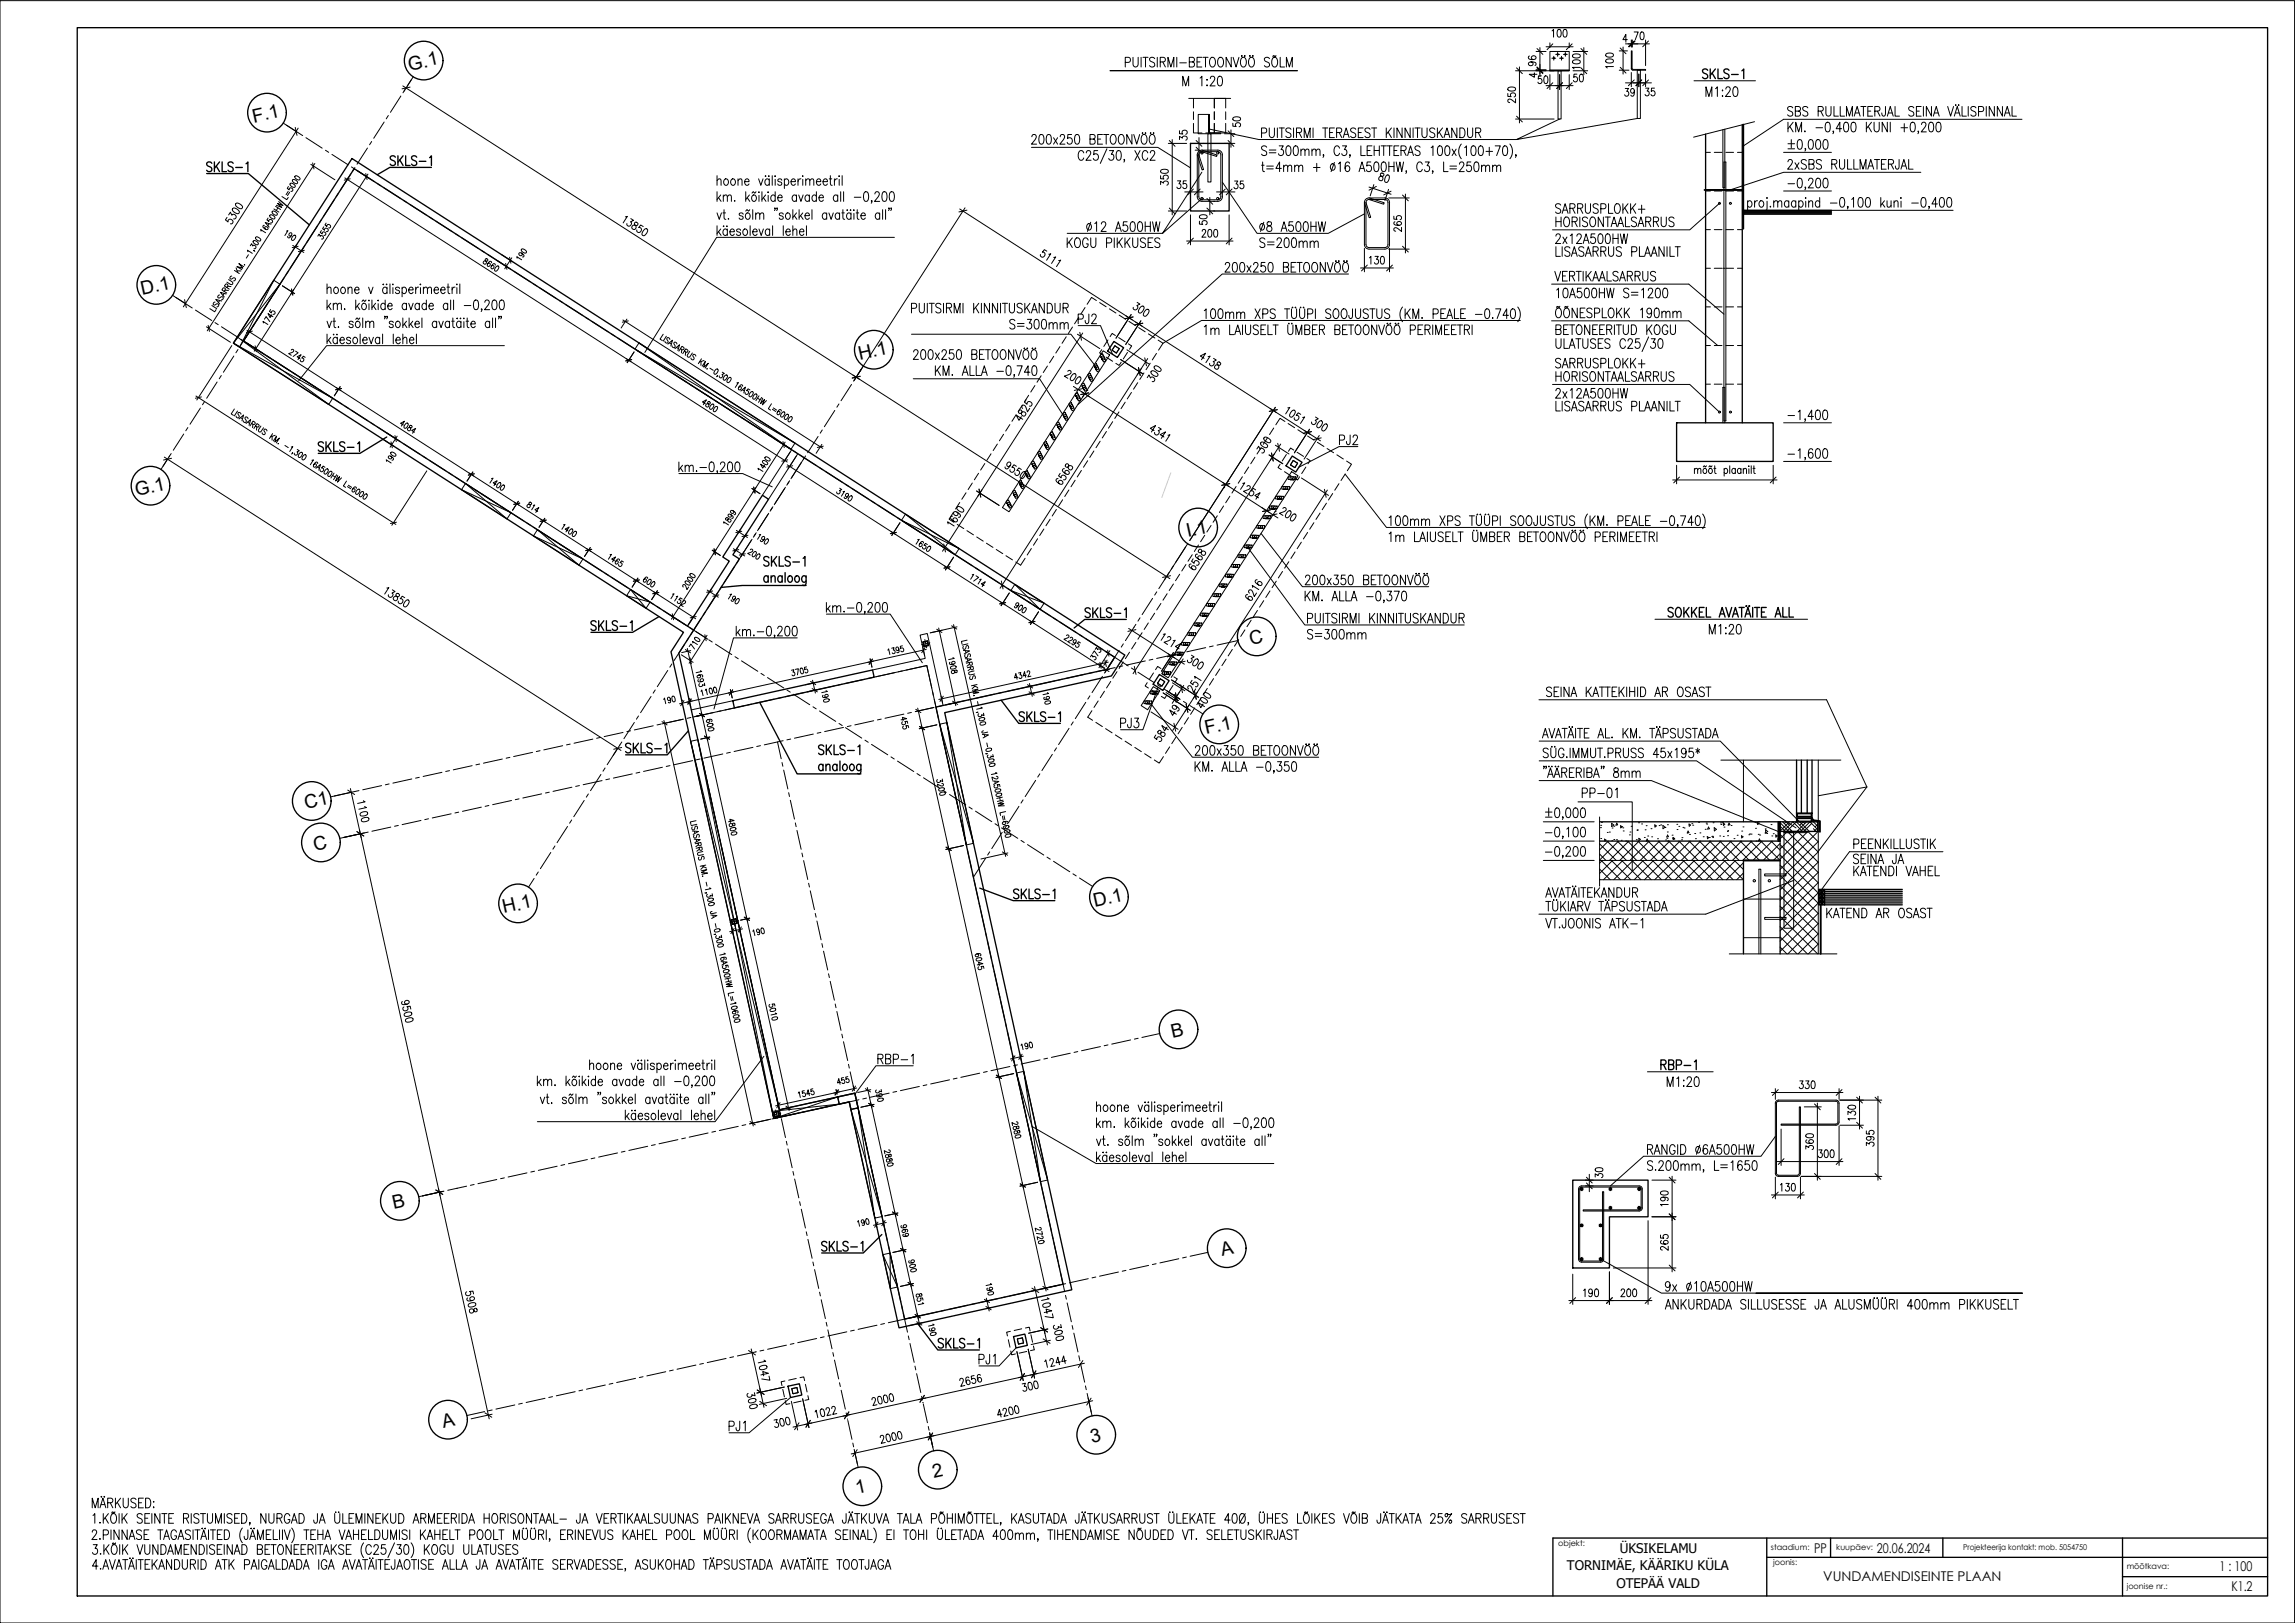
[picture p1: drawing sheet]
<svg xmlns="http://www.w3.org/2000/svg" width="594mm" height="420mm" viewBox="0 0 594 420" stroke-linecap="round" stroke-linejoin="round" font-family="sans-serif">
<defs><g id="words">
<g font-size="5.7">
<text x="439.6" y="21.5">SKLS-1</text>
<text x="440.3" y="26.1">M1:20</text>
<text x="401.5" y="56.4">SARRUSPLOKK+</text>
<text x="401.5" y="64.2">2x12A500HW</text>
<text x="401.5" y="104.4">2x12A500HW</text>
<text x="408.5" y="207.8">PP-01</text>
<text x="428.6" y="278">RBP-1</text>
</g>
<g font-size="5.3">
<text x="398.6" y="18.3" transform="rotate(-90 398.6 18.3)">96</text>
<text x="393.3" y="27.9" transform="rotate(-90 393.3 27.9)">250</text>
<text x="303.4" y="49" transform="rotate(-90 303.4 49)">350</text>
<text x="309.7" y="62.8">200</text>
<text x="363.7" y="61" transform="rotate(-90 363.7 61)">265</text>
<text x="481.2" y="291.4" transform="rotate(-90 481.2 291.4)">130</text>
<text x="486.1" y="298.1" transform="rotate(-90 486.1 298.1)">395</text>
<text x="459.7" y="309.7">130</text>
<text x="432.9" y="313.3" transform="rotate(-90 432.9 313.3)">190</text>
<text x="432.9" y="324.9" transform="rotate(-90 432.9 324.9)">265</text>
<text x="408.5" y="336.9">190</text>
<text x="418.4" y="336.9">200</text>
</g>
<g font-size="4.9">
<text x="106" y="18.3" transform="rotate(-12 106 18.3)">G.1</text>
<text x="65.7" y="31.7" transform="rotate(-12 65.7 31.7)">F.1</text>
<text x="353.1" y="69.5">130</text>
<text x="36.8" y="76.3" transform="rotate(-12 36.8 76.3)">D.1</text>
<text x="222.5" y="93.1" transform="rotate(-12 222.5 93.1)">H.1</text>
<text x="35.3" y="128.4" transform="rotate(-12 35.3 128.4)">G.1</text>
<text x="307.5" y="139" transform="rotate(-12 307.5 139)">I.1</text>
<text x="323.8" y="166.9" transform="rotate(-12 323.8 166.9)">C</text>
<text x="185.6" y="190.5" transform="rotate(-90 185.6 190.5)">600</text>
<text x="312.2" y="190.1" transform="rotate(-12 312.2 190.1)">F.1</text>
<text x="79.2" y="209.5" transform="rotate(-12 79.2 209.5)">C1</text>
<text x="81.5" y="220.3" transform="rotate(-12 81.5 220.3)">C</text>
<text x="130.5" y="236.5" transform="rotate(-12 130.5 236.5)">H.1</text>
<text x="283.4" y="234.8" transform="rotate(-12 283.4 234.8)">D.1</text>
<text x="303.5" y="268.6" transform="rotate(-12 303.5 268.6)">B</text>
<text x="464.6" y="282.9">330</text>
<text x="470.3" y="298.8" transform="rotate(-90 470.3 298.8)">360</text>
<text x="102" y="313" transform="rotate(-12 102 313)">B</text>
<text x="236" y="321.4" transform="rotate(-90 236 321.4)">969</text>
<text x="316.4" y="325.2" transform="rotate(-12 316.4 325.2)">A</text>
<text x="114.8" y="369.6" transform="rotate(-13 114.8 369.6)">A</text>
<text x="282.6" y="373.5" transform="rotate(-12 282.6 373.5)">3</text>
<text x="241.7" y="382.5" transform="rotate(-12 241.7 382.5)">2</text>
<text x="221.8" y="386.9" transform="rotate(-12 221.8 386.9)">1</text>
</g>
<g font-size="3.5">
<text x="469.6" y="402">PP</text>
<text x="485.8" y="402">20.06.2024</text>
<text x="574.6" y="406.6">1 : 100</text>
<text x="472" y="409.3">VUNDAMENDISEINTE PLAAN</text>
<text x="577.6" y="411.9">K1.2</text>
</g>
<g font-size="3.4">
<text x="419.3" y="401.9">ÜKSIKELAMU</text>
<text x="405.6" y="406.5">TORNIMÄE, KÄÄRIKU KÜLA</text>
<text x="418.4" y="411.1">OTEPÄÄ VALD</text>
</g>
<g font-size="2.1">
<text x="403.4" y="400.3">objekt:</text>
<text x="458.4" y="401.3">staadium:</text>
<text x="475.3" y="401.3">kuupäev:</text>
<text x="508.2" y="401.3">Projekteerija kontakt: mob. 5054750</text>
<text x="459" y="405.1">joonis:</text>
<text x="550.5" y="406.3">mõõtkava:</text>
<text x="550.5" y="411.3">joonise nr.:</text>
</g>
</g></defs>
<g fill="none" stroke="#000" stroke-width=".35">
<path d="M20 7.2h567v406h-567zM287.4 18.3h48.4M308.2 37.1h10v17.5h-10zM441.5 34.7v74.8M451 32.3v77.2M54.8 42.3a.66 .66 0 0 0-.8-.4 .66 .66 0 0 0-.4 .9l1 .5a.64 .64 0 0 1-.2 1.1h-.4l-.5-.3M55.5 41.9v2.5M56 43l.8 1.4M56.8 41.9l-1.3 1.7M57.5 41.9v2.5h1.1M60.4 42.3a.66 .66 0 0 0-.9-.4 .66 .66 0 0 0-.4 .9l1.1 .5a.64 .64 0 0 1-.3 1.1h-.4l-.5-.3M61 43.3h1.7"/>
<path d="M63.7 42.4l.5-.5v2.5M91.1 41l200.1 128.6-3.5 5.4-43.2 9.5 32.9 149.4-44.7 9.9-12.9-58.5-19.5 4.3-26.6-120.9 3.2-5-116.5-74.9zM91.7 43.7l196.9 126.5-2.1 3.1-44.2 9.7 32.9 149.5-41 9-12.9-58.5-19.5 4.3-26.1-118.2 3.9-6-116.6-74.8zM102.3 40.7a.66 .66 0 0 0-.8-.4 .66 .66 0 0 0-.4 .9l1.1 .6a.64 .64 0 0 1-.3 1h-.4l-.5-.3M103 40.3v2.5M103.5 41.4l.8 1.4M104.3 40.3l-1.3 1.7M105 40.3v2.5h1.2M107.9 40.7a.66 .66 0 0 0-.9-.4 .66 .66 0 0 0-.4 .9l1.1 .6a.64 .64 0 0 1-.3 1h-.4l-.5-.3M108.5 41.8h1.7M111.2 40.8l.5-.5v2.5M451.3 54.5h22.8"/>
<path d="M451.3 54.7h22.8M451.3 54.9h22.8M451.3 55.2h22.8M451.3 55.4h22.8M288.3 88.4l2.6 1.6-1.7 2.5-2.5-1.6zM83.7 114.7a.66 .66 0 0 0-.8-.3 .66 .66 0 0 0-.4 .8l1 .6a.63 .63 0 0 1-.3 1.1l-.6-.1-.2-.3M84.4 114.4v2.5M84.9 115.4l.8 1.5M85.7 114.4l-1.3 1.6M86.4 114.4v2.5h1.1M89.2 114.7a.66 .66 0 0 0-.8-.3 .66 .66 0 0 0-.4 .8l1.1 .6a.63 .63 0 0 1-.3 1.1l-.7-.1-.2-.3M89.9 115.8h1.7"/>
<path d="M92.6 114.9l.5-.5v2.5M334.5 118.1l2.5 1.6-1.6 2.5-2.5-1.6zM434 109.5h25v10h-25zM198.9 149.4a.55 .55 0 0 0-.6-.4 .55 .55 0 0 0-.5 .4l-.1 .6a.68 .68 0 0 0 .8 .7l.4-.3M198.9 149.1v1.6M199 144.4a.66 .66 0 0 0-.8-.3 .66 .66 0 0 0-.4 .8l1.1 .6a.63 .63 0 0 1-.3 1.1l-.7-.2-.2-.2M199.6 149.5l.5-.4 .5 .1 .1 1.5M199.6 149.1v1.6M199.7 144.1v2.5M200.2 145.1l.8 1.5M201 144.1l-1.3 1.6M201.7 144.1v2.5h1.2"/>
<path d="M202.5 149.4a.55 .55 0 0 0-.6-.4 .55 .55 0 0 0-.5 .4l-.1 .6a.68 .68 0 0 0 .8 .7l.4-.3M202.5 149.1v1.6M203.2 148.2v2.5M204.2 149.2a.52 .52 0 0 1 .8 .2l.1 .6a.68 .68 0 0 1-.7 .7l-.5-.7zM204.6 144.4a.66 .66 0 0 0-.9-.3 .66 .66 0 0 0-.4 .8l1.1 .6a.63 .63 0 0 1-.3 1.1l-.7-.2-.2-.2M205.2 145.5h1.7M206 149.2a.52 .52 0 0 1 .9 .2v.6a.68 .68 0 0 1-.7 .7l-.5-.7zM207.9 144.5l.5-.4v2.5M208.7 149.1l-.1 2.2-.3 .3-.5-.2M208.7 149.4a.55 .55 0 0 0-.6-.4 .55 .55 0 0 0-.5 .4l-.1 .6a.68 .68 0 0 0 .8 .7l.4-.3M282.2 157.7a.66 .66 0 0 0-.8-.3 .66 .66 0 0 0-.4 .8l1 .6a.64 .64 0 0 1-.3 1.1h-.3l-.5-.4M282.9 157.4v2.5"/>
<path d="M283.4 158.4l.8 1.5M284.2 157.4l-1.3 1.6M284.9 157.4v2.5h1.1M287.7 157.7a.66 .66 0 0 0-.8-.3 .66 .66 0 0 0-.4 .8l1 .6a.64 .64 0 0 1-.2 1.1h-.4l-.5-.4M288.4 158.8h1.7M291.1 157.8l.4-.4v2.5M433.1 157.6a.66 .66 0 0 0-.8-.3 .66 .66 0 0 0-.4 .8l1 .6a.63 .63 0 0 1-.3 1.1h-.3l-.5-.4M434.1 157.4l.2-.1a1.36 1.36 0 0 1 1 1 1.36 1.36 0 0 1-.5 1.3l-.2 .2a1.35 1.35 0 0 1-1-1 1.35 1.35 0 0 1 .5-1.4zM435.9 157.3v2.5M436.4 158.3l.8 1.5M437.2 157.3l-1.3 1.6M437.9 157.3v2.5"/>
<path d="M438.4 158.3l.8 1.5M439.2 157.3l-1.3 1.6M439.9 158.5h.7M441.1 157.3h-1.2v2.5h1.2M441.7 157.3v2.5h1.1M445 159.8l.8-2.5 .8 2.5M445.3 158.9h1M446.7 157.3l.8 2.5 .8-2.5M448.5 159.8l.7-2.5 .8 2.5M448.7 158.9h1M450.2 157.3h1.3M450.8 157.3v2.5"/>
<path d="M451.7 159.8l.8-2.5 .7 2.5M452 158.9h.9M452.1 156.8v.2zM452.8 156.8v.2zM453.7 157.3v2.5M454.2 157.3h1.3M454.8 157.3v2.5M456 158.5h.7M457.2 157.3h-1.2v2.5h1.2M459.5 159.8l.8-2.5 .7 2.5M459.8 158.9h.9M461.5 157.3v2.5h1.1"/>
<path d="M463.1 157.3v2.5h1.2M154.3 161.1a.66 .66 0 0 0-.8-.4 .66 .66 0 0 0-.4 .8l1 .6a.64 .64 0 0 1-.3 1.1h-.4l-.4-.4M155 160.7v2.5M155.4 161.8l.9 1.4M156.3 160.7l-1.3 1.7M157 160.7v2.5h1.1M159.8 161.1a.66 .66 0 0 0-.8-.4 .66 .66 0 0 0-.4 .8l1 .6a.64 .64 0 0 1-.2 1.1h-.4l-.5-.4M160.5 162.1h1.7M163.2 161.2l.4-.5v2.5M178 162.1l10.8-16.8-1.7-1.1 10.3-16 1.5 1-9.2 14.4 1.7 1.1-11.8 18.4M239 166.3l.2 1M239 166.2v.1"/>
<path d="M239.2 167.3h.1M240 166l-1 .2M240 166h.1M240.1 166l.2 1M240.3 167.1l-1.1 .2M240.3 167v.1M240.3 167.1l-.3-1.2-1 .3 .2 1.1M291.5 160.4h-10.7l-2.8 2.2M300.1 174.6l2.5 1.6-1.6 2.5-2.5-1.6zM163.3 192.8a.66 .66 0 0 0-.9-.4 .66 .66 0 0 0-.4 .8l1.1 .6a.63 .63 0 0 1-.3 1.1l-.7-.1-.2-.2M163.9 192.4v2.5M164.4 193.5l.9 1.4"/>
<path d="M165.3 192.4l-1.4 1.7M165.9 192.4v2.5h1.2M168.8 192.8a.66 .66 0 0 0-.8-.4 .66 .66 0 0 0-.4 .8l1 .6a.63 .63 0 0 1-.3 1.1l-.6-.1-.2-.2M169.5 193.8h1.7M172.1 192.9l.5-.5v2.5M189.7 181.4l36.2-8 .4 1.9-36.2 8zM213 198.2l-.1-.2a.81 .81 0 0 0-1.1 .5 .81 .81 0 0 0 .6 1h.3l.3-.3M213 197.8v1.7M213.2 193.2a.66 .66 0 0 0-.8-.4 .66 .66 0 0 0-.4 .9l1 .6a.63 .63 0 0 1-.2 1l-.7-.1-.2-.2M213.8 198.3l.5-.5 .5 .2 .1 1.5M213.8 197.8v1.7M213.9 192.8v2.5"/>
<path d="M214.4 193.9l.8 1.4M215.2 192.8l-1.3 1.7M215.9 192.8v2.5h1.1M216.7 198.2l-.2-.2a.81 .81 0 0 0-1 .5 .81 .81 0 0 0 .5 1h.3l.4-.3M216.7 197.8v1.7M217.4 197v2.5M218.4 198a.81 .81 0 0 1 1 .5 .81 .81 0 0 1-.5 1 .85 .85 0 0 1-.8-.6 .85 .85 0 0 1 .3-.9zM218.8 193.2a.66 .66 0 0 0-.9-.4 .66 .66 0 0 0-.4 .9l1.1 .6a.63 .63 0 0 1-.3 1l-.7-.1-.2-.2M219.4 194.3h1.7M220.2 198a.81 .81 0 0 1 1 .5 .81 .81 0 0 1-.5 1 .85 .85 0 0 1-.8-.6 .85 .85 0 0 1 .3-.9zM222.1 193.3l.5-.5v2.5M222.9 197.8l-.1 2.3-.3 .2-.5-.1"/>
<path d="M222.9 198.2l-.2-.2a.81 .81 0 0 0-1.1 .5 .81 .81 0 0 0 .6 1h.3l.4-.3M265.2 184.6a.66 .66 0 0 0-.9-.3 .66 .66 0 0 0-.4 .8l1.1 .6a.63 .63 0 0 1-.3 1.1l-.7-.1-.2-.3M265.8 184.3v2.5M266.3 185.3l.9 1.5M267.2 184.3l-1.4 1.6M267.8 184.3v2.5h1.2M270.7 184.6a.66 .66 0 0 0-.9-.3 .66 .66 0 0 0-.4 .8l1.1 .6a.63 .63 0 0 1-.3 1.1l-.7-.1-.2-.3M271.3 185.7h1.8M274 184.8l.5-.5v2.5M465.1 196.8v13.7M466.3 196.8v13.7M467.8 196.8v13.7"/>
<path d="M469.1 196.8v13.7M414.1 212.7h46.7M460.3 212.7v5M460.4 212.7v5M460.5 212.7v5M460.6 212.7v5M460.7 212.7v5M460.8 212.7h9.7v2.5h-9.7zM460.8 212.7v5h-46.7M465.1 211.8h4v.9h-4zM465.1 210.5h4v1h-4zM465.2 211.9h3.7v.7h-3.7z"/>
<path d="M465.2 210.7h3.7v.6h-3.7zM189.4 238.2l.2 1M189.4 238.2h.1M190.4 237.9l-1 .3M190.4 237.9h.1M190.5 237.9l.2 1.1-1.1 .2M190.7 239l-1.1 .2M190.7 239l-.2-1.1-1.1 .2 .2 1.1M190.8 238.9l-.1 .1M263.7 230.5a.66 .66 0 0 0-.8-.3 .66 .66 0 0 0-.4 .8l1 .6a.63 .63 0 0 1-.3 1.1h-.3l-.5-.4M264.4 230.2v2.5M264.9 231.2l.8 1.5"/>
<path d="M265.7 230.2l-1.3 1.6M266.4 230.2v2.5h1.1M269.2 230.5a.66 .66 0 0 0-.8-.3 .66 .66 0 0 0-.4 .8l1 .6a.63 .63 0 0 1-.2 1.1l-.7-.2-.2-.2M269.9 231.6h1.7M272.6 230.6l.4-.4v2.5M470.8 230.3h1.5v3.9h-1.5zM472.3 230.3h20.1M472.3 230.7h20.1M472.3 231.2h20.1M472.3 231.7h20.1M472.3 232.3h20.1M472.3 232.7h20.1"/>
<path d="M472.3 233.2h20.1M472.3 233.7h20.1M472.3 234.2h20.1M451.3 246.9v-24.2h9.5v24.2M200.4 288l1.1-.3 .2 1.2-1.1 .2-.3-1.1M200.4 288l.2 1.1M200.4 288h-.1M200.4 288h.1M200.6 289.1h.1M201.4 287.8l-1 .2M201.4 287.8h.1M201.4 287.8l.3 1"/>
<path d="M201.7 288.8l-1.1 .3M201.7 288.8h.1M216.8 284l4.5-1 .8 3.8-1.8 .4-.5-1.9-2.6 .5zM407.1 305.5h19.5v9.5h-10v13.3h-9.5zM214 321.7a.66 .66 0 0 0-.8-.3 .66 .66 0 0 0-.4 .8l1 .6a.63 .63 0 0 1-.2 1.1l-.7-.1-.2-.3M214.7 321.4v2.5M215.2 322.4l.8 1.5M216 321.4l-1.3 1.6M216.7 321.4v2.5h1.1M219.5 321.7a.66 .66 0 0 0-.8-.3 .66 .66 0 0 0-.4 .8l1.1 .6a.63 .63 0 0 1-.3 1.1l-.7-.1-.2-.3M220.2 322.8h1.7M222.9 321.8l.5-.4v2.5"/>
<path d="M204 358.9l2.9-.7 .7 2.9-3 .7zM244.2 346.8a.66 .66 0 0 0-.9-.3 .66 .66 0 0 0-.3 .8l1 .6a.63 .63 0 0 1-.3 1.1h-.4l-.4-.4M244.9 346.5v2.5M245.3 347.5l.9 1.5M246.2 346.5l-1.3 1.6M246.9 346.5v2.5h1.1M249.7 346.8a.66 .66 0 0 0-.8-.3 .66 .66 0 0 0-.4 .8l1 .6a.63 .63 0 0 1-.3 1.1h-.3l-.5-.4M250.4 347.9h1.7M253.1 347l.4-.5v2.5M262.4 346l2.9-.6 .6 2.9-2.9 .6zM457.3 398.2v15M473.9 398.2v5"/>
<path d="M502.9 398.2v5M549.4 398.2v15M587 398.2h-185v15M457.3 403.2h129.7M549.4 408.2h37.6"/>
</g>
<!-- layer: New_KKAEV_Pen_No__102 -->
<path d="M303.1 122.4l-2.4 6.4" fill="none" stroke="#ccc" stroke-width=".26"/>
<!-- layer: New_Structural - Grid_Pen_No__7 -->
<g fill="none" stroke="#000" stroke-width=".35">
<circle cx="109.7" cy="15.7" r="5"/>
<circle cx="69.1" cy="29.2" r="5"/>
<circle cx="40.5" cy="73.7" r="5"/>
<circle cx="226.2" cy="90.5" r="5"/>
<circle cx="39" cy="125.7" r="5"/>
<circle cx="310.1" cy="136.6" r="5"/>
<circle cx="325.3" cy="164.7" r="5"/>
<circle cx="315.6" cy="187.5" r="5"/>
<circle cx="80.7" cy="207.4" r="5"/>
<circle cx="83.1" cy="218.1" r="5"/>
<circle cx="134.1" cy="233.9" r="5"/>
<circle cx="287.1" cy="232.2" r="5"/>
<circle cx="305.1" cy="266.5" r="5"/>
<circle cx="103.5" cy="310.9" r="5"/>
<circle cx="317.5" cy="323.1" r="5"/>
<circle cx="116" cy="367.5" r="5"/>
<circle cx="283.8" cy="371.4" r="5"/>
<circle cx="223.2" cy="384.8" r="5"/>
<circle cx="242.8" cy="380.5" r="5"/>
</g>
<!-- layer: k-telg -->
<g fill="none" stroke="#000" stroke-width=".26">
<path d="M107 19.9l-1.6 2.4M401.7 15.1h1M402.2 14.6v1M402.7 14.1h1M403.2 13.6v1M403.7 15.1h1M404.2 14.6v1M404.7 14.1h1M405.2 13.6v1M73.3 31.9l3.4 2.1M77.5 34.6l.8 .5M79.2 35.6l4.2 2.8"/>
<path d="M84.2 38.9l.9 .5M85.9 40l4.2 2.7M95.1 38.3l-2.7 4.2M96.2 36.6l-.5 .9M99.4 31.6l-2.7 4.2M100.5 29.9l-.5 .9M103.8 24.9l-2.7 4.2M104.8 23.2l-.5 .8M82.1 58.5l-2.7 4.2M83.2 56.8l-.5 .9M86.5 51.8l-2.7 4.2M87.6 50.1l-.6 .8"/>
<path d="M90.8 45.1l-2.7 4.2M91 43.2l.8 .6M91.9 43.4l-.6 .8M92.7 44.3l4.2 2.7M97.7 47.5l.8 .6M99.4 48.6l4.2 2.7M104.4 51.9l.9 .5M106.1 52.9l4.2 2.7M111.2 56.2l.8 .5M112.9 57.3l4.2 2.7M44.7 76.5l3.4 2.1M48.9 79.2l.9 .5"/>
<path d="M69.2 78.7l-2.7 4.2M70.3 77l-.6 .9M73.5 72l-2.7 4.2M74.6 70.3l-.6 .8M77.8 65.2l-2.7 4.2M78.9 63.6l-.5 .8M117.9 60.5l.8 .6M119.6 61.6l4.2 2.7M124.6 64.8l.9 .6M126.3 65.9l4.2 2.7M131.4 69.2l.8 .5M133 70.2l4.2 2.7"/>
<path d="M138.1 73.5l.8 .5M139.8 74.6l4.2 2.7M144.8 77.8l.9 .5M146.5 78.9l4.2 2.7M50.6 80.3l4.2 2.7M55.6 83.5l.9 .6M56.2 98.9l-2.7 4.2M57.3 97.2l-.6 .9M57.3 84.6l4.2 2.7M60.5 92.2l-2.7 4.2M61.6 90.5l-.5 .8M62.4 87.8l.8 .6"/>
<path d="M64.1 88.9l4.2 2.7M64.9 85.4l-2.8 4.2M65.9 83.8l-.5 .8M69.1 92.2l.9 .5M70.8 93.2l4.2 2.7M75.8 96.5l.9 .5M77.5 97.6l4.2 2.7M151.5 82.1l.9 .6M153.2 83.2l4.2 2.7M158.3 86.5l.8 .5M160 87.5l4.2 2.7M165 90.8l.9 .5"/>
<path d="M166.7 91.9l4.2 2.7M171.7 95.1l.9 .5M173.4 96.2l4.2 2.7M178.5 99.4l.8 .6M220.4 99.5l-2.7 4.2M221.5 97.8l-.5 .9M223.5 94.8l-1.5 2.2M43.2 119.1l-1.5 2.4M44.3 117.4l-.5 .8M47.6 112.4l-2.7 4.2M48.6 110.7l-.5 .8M51.9 105.6l-2.7 4.2"/>
<path d="M53 103.9l-.6 .9M82.6 100.8l.8 .6M84.3 101.9l4.2 2.7M89.3 105.1l.8 .6M91 106.2l4.2 2.7M96 109.5l.9 .5M97.7 110.5l4.2 2.7M102.8 113.8l.8 .5M104.4 114.9l4.2 2.7M109.5 118.1l.8 .5M111.2 119.2l4.2 2.7M180.1 100.5l4.3 2.7"/>
<path d="M185.2 103.7l.8 .6M186.9 104.8l4.2 2.7M191.9 108.1l.9 .5M193.6 109.2l4.2 2.7M198.7 112.4l.8 .5M200.3 113.5l4.2 2.7M205.4 116.7l.8 .6M207.1 117.8l4.2 2.7M208.5 118l-3.8 5.9M211.8 113l-2.7 4.2M212.9 111.3l-.6 .9M216.1 106.3l-2.7 4.2"/>
<path d="M217.2 104.6l-.6 .8M116.2 122.4l.9 .6M117.9 123.5l4.2 2.7M123 126.8l.8 .5M124.6 127.8l4.2 2.7M129.7 131.1l.8 .5M131.4 132.2l4.2 2.7M136.4 135.4l.9 .5M138.1 136.5l4.2 2.7M143.1 139.7l.9 .6M194.7 139.6l-3.3 5.1M195.7 137.9l-.7 1.2"/>
<path d="M198.8 133.2l-2.7 4.2M199 132.9l-2.7 4.2M200.1 131.2l-.8 1.1M203.1 126.4l-2.7 4.3M203.3 126.1l-2.7 4.3M204.4 124.5l-.7 1.1M212.1 121.1l.9 .5M213.8 122.1l4.2 2.7M218.9 125.4l.8 .5M220.5 126.5l4.2 2.7M225.6 129.7l.8 .5M227.3 130.8l4.2 2.7"/>
<path d="M232.3 134l.9 .6M234 135.1l4.2 2.7M239 138.3l.9 .6M240.7 139.4l4.2 2.7M144.8 140.8l4.2 2.7M149.9 144l.8 .6M151.6 145.1l4.2 2.7M156.6 148.4l.8 .5M158.3 149.5l4.2 2.7M163.3 152.7l.9 .5M165 153.8l4.2 2.7M170.1 157l.8 .6"/>
<path d="M171.7 158.1l4.3 2.7M182.6 158.4l-.6 .9M185.8 153.4l-2.7 4.2M186.9 151.7l-.5 .8M190.2 146.6l-2.8 4.2M191.2 145l-.5 .8M245.8 142.7l.8 .5M247.5 143.8l4.2 2.7M252.5 147l.8 .5M254.2 148.1l4.2 2.7M259.2 151.3l.9 .6M260.9 152.4l4.2 2.7"/>
<path d="M266 155.6l.8 .6M267.7 156.7l4.2 2.7M272.7 160l.8 .5M295.1 159.9l-.5 .9M298.4 154.9l-2.8 4.2M299.4 153.2l-.5 .9M302.7 148.2l-2.7 4.2M303.8 146.5l-.6 .8M307.4 140.8l-3.1 4.8M169.6 178.6l-.5 .9M172.8 173.6l-2.7 4.2M173.9 171.9l-.5 .8"/>
<path d="M176.8 161.4l.8 .5M177.2 166.8l-2.7 4.2M178.3 165.2l-.6 .8M178.5 162.4l4.2 2.7M181.5 160.1l-2.7 4.2M183.5 165.7l.9 .5M185.2 166.8l4.2 2.7M190.3 170l.8 .5M191.9 171.1l4.3 2.7M197 174.3l.8 .6M198.7 175.4l4.2 2.7M203.7 178.6l.9 .6"/>
<path d="M205.4 179.7l4.2 2.7M208.2 179.3l-4.9 1.1M210.1 178.9l-1 .2M216 177.6l-4.9 1M217.9 177.1l-1 .3M223.8 175.9l-4.9 1M225.7 175.4l-.9 .2M231.6 174.1l-4.9 1.1M233.6 173.7l-1 .2M234.5 173.5l5.4-1.2 1.3 5.8M239.4 165.6l.5 2.1M240.7 166.4l-2.1 .5"/>
<path d="M241.4 179.1l.2 1M257.4 179.7l-4.9 1.1M259.4 179.3l-1 .2M265.2 178l-4.9 1.1M267.2 177.6l-1 .2M273 176.3l-4.9 1M274.4 161l4.2 2.8M275 175.8l-1 .3M279.4 164.3l.9 .5M280.8 174.5l-4.8 1.1M281.1 165.4l4.2 2.7M282.8 174.1l-1 .2"/>
<path d="M285.4 175.1l-2.7 4.2M286.2 168.6l.8 .6M286.5 173.4l-.6 .9M287.8 169.7l4.2 2.7M288.7 172.8l-4.9 1.1M289.7 168.4l-2.7 4.2M290.6 172.4l-1 .2M290.8 166.7l-.6 .8M292.9 172.9l.8 .6M294 161.6l-2.7 4.2M294.6 174l4.2 2.7M296.5 171.1l-4.9 1.1"/>
<path d="M298.4 170.7l-.9 .2M299.6 177.3l.9 .5M301.3 178.4l4.2 2.6M304.3 169.4l-4.9 1.1M306.2 169l-.9 .2M312.1 167.7l-4.9 1M314 167.2l-.9 .2M320.4 165.8l-5.4 1.2M114.4 199.9l-4.9 1.1M116.4 199.5l-1 .2M122.2 198.2l-4.9 1.1M124.2 197.8l-1 .2"/>
<path d="M130 196.5l-4.9 1.1M132 196.1l-1 .2M137.8 194.8l-4.8 1.1M139.8 194.3l-1 .3M145.7 193.1l-4.9 1M147.6 192.6l-1 .2M153.5 191.3l-4.9 1.1M155.4 190.9l-1 .2M156.6 198.8l-.5 .8M159.9 193.8l-2.7 4.2M161 192.1l-.6 .8M161.3 189.6l-4.9 1.1"/>
<path d="M163.2 189.2l-.9 .2M164.2 187l-2.7 4.2M165.3 185.3l-.6 .9M165.6 199.9l-1 .2M168.5 180.3l-2.7 4.2M169.1 187.9l-4.9 1.1M171 187.5l-.9 .2M171.5 198.6l-4.9 1.1M173.4 198.2l-.9 .2M176.9 186.2l-4.9 1.1M178.9 185.7l-1 .3M179.3 196.9l-4.9 1.1"/>
<path d="M181.2 196.5l-.9 .2M181.7 196.4l1 4.3M184.7 184.5l-4.9 1M187.1 195.2l-4.9 1.1M189.1 194.8l-1 .2M192.5 182.7l-4.8 1.1M194.5 182.3l-1 .2M194.9 193.5l-4.9 1M196.9 193l-1 .3M200.3 181l-4.8 1.1M201.3 192.1l.9 4.3M202.3 180.6l-1 .2"/>
<path d="M202.4 197.4l.2 1M202.7 191.7l-4.9 1.1M202.9 199.4l1 4.8M204.7 191.3l-1 .2M210.4 183l.9 .5M210.5 190l-4.8 1.1M212.1 184.1l4.2 2.7M212.5 189.6l-1 .2M217.2 187.3l.8 .5M218.3 188.3l-4.8 1.1M218.9 188.4l4.2 2.7M220.3 187.9l-1 .2"/>
<path d="M223.9 191.6l.8 .6M225.6 192.7l4.2 2.7M226.2 186.6l-4.9 1.1M228.1 186.2l-1 .2M230.6 195.9l.9 .6M232.3 197l4.2 2.7M234 184.9l-4.9 1M235.9 184.4l-1 .3M241.8 183.1l-4.9 1.1M241.8 181l1.1 4.9M243.1 186.9l.2 1M243.6 188.9l1 4.8"/>
<path d="M243.7 182.7l-.9 .2M244.8 194.7l.3 1M245.3 196.7l1 4.8M249.6 181.4l-4.9 1.1M251.6 181l-1 .2M272.4 195.3l-2.7 4.2M273.5 193.6l-.6 .8M276.7 188.6l-2.7 4.2M277.8 186.9l-.5 .8M281.1 181.8l-2.7 4.2M282.1 180.1l-.5 .9M306.3 181.6l.9 .5"/>
<path d="M308 182.7l3.4 2.1M91 205.1l-5.4 1.2M92.9 204.7l-1 .2M93.3 215.8l-5.4 1.2M95.3 215.4l-1 .2M98.8 203.4l-4.9 1.1M100.7 202.9l-.9 .3M101.2 214.1l-4.9 1.1M103.1 213.7l-1 .2M106.6 201.7l-4.9 1M108.5 201.2l-.9 .2M109 212.4l-4.9 1.1"/>
<path d="M110.9 212l-.9 .2M116.8 210.7l-4.9 1.1M118.7 210.2l-.9 .3M124.6 209l-4.9 1M126.6 208.5l-1 .2M132.4 207.2l-4.9 1.1M134.4 206.8l-1 .2M140.2 205.5l-4.9 1.1M142.2 205.1l-1 .2M143.7 219l-.6 .8M146.9 214l-2.7 4.2M148 212.3l-.6 .8"/>
<path d="M148 203.8l-4.8 1.1M150 203.4l-1 .2M151.2 207.2l-2.7 4.2M152.3 205.5l-.5 .9M155.6 200.5l-2.7 4.2M155.9 202.1l-4.9 1M157.8 201.6l-1 .3M163.7 200.4l-4.9 1M182.9 201.7l.2 1M183.3 203.7l1.1 4.8M184.6 209.5l.2 1M185 211.5l1.1 4.9"/>
<path d="M186.3 217.3l.3 1M186.8 219.3l1 4.9M204.2 205.2l.2 1M204.6 207.2l1.1 4.8M205.9 213l.2 1M206.3 215l1.1 4.9M237.4 200.3l.8 .5M239.1 201.3l4.2 2.8M244.1 204.6l.8 .5M245.8 205.7l4.2 2.7M246.6 202.5l.2 1M247 204.5l1.1 4.9"/>
<path d="M248.3 210.3l.2 1M248.7 212.3l1.1 4.9M250 218.2l.2 .9M250.8 208.9l.9 .6M252.5 210l4.2 2.7M257.6 213.2l.8 .6M259.2 214.3l4.3 2.7M259.4 215.5l-2.7 4.2M260.5 213.8l-.5 .8M263.8 208.7l-2.7 4.2M264.3 217.6l.8 .5M264.8 207.1l-.5 .8"/>
<path d="M266 218.7l4.2 2.7M268.1 202l-2.7 4.2M269.2 200.3l-.6 .9M138.3 227.4l-1.5 2.3M139.3 225.7l-.5 .9M142.6 220.7l-2.7 4.2M188.1 225.1l.2 1M188.5 227.1l1.1 4.9M189.8 232.9l.2 1M189.8 237.5l.5 2.1M190.2 234.9l1.1 4.9M191.1 238.3l-2.1 .5"/>
<path d="M207.6 220.8l.2 1M208 222.8l1.1 4.9M209.3 228.7l.2 .9M209.7 230.6l1.1 4.9M211 236.5l.3 .9M211.5 238.4l1 4.9M250.4 220.1l1.1 4.9M251.7 226l.2 .9M252.2 227.9l1 4.9M253.4 233.8l.3 1M253.9 235.7l1.1 4.9M255.1 222.2l-3.1 4.9"/>
<path d="M256.2 220.5l-.5 .9M271 221.9l.9 .5M272.7 223l4.2 2.7M277.7 226.2l.9 .6M279.4 227.3l3.5 2.2M191.5 240.8l.2 .9M191.9 242.7l1.1 4.9M193.2 248.6l.2 1M193.7 250.5l1 4.9M194.9 256.4l.3 1M195.4 258.3l1 4.9M212.8 244.3l.2 1"/>
<path d="M213.2 246.2l1.1 4.9M214.5 252.1l.2 1M214.9 254l1.1 4.9M216.2 259.9l.2 1M255.2 241.6l.2 1M255.6 243.5l1.1 4.9M256.9 249.4l.2 1M257.3 251.4l1.1 4.8M258.6 257.2l.2 1M259 259.2l1.1 4.9M196.7 264.2l.2 1M197.1 266.2l1.1 4.8"/>
<path d="M198.4 272l.2 1M198.8 274l1.1 4.8M200.1 279.8l.2 1M216.6 261.9l1.1 4.8M217.9 267.7l.2 1M218.3 269.7l1.1 4.9M219.6 275.5l.2 1M220.1 277.5l1 4.9M245.8 279.5l-4.9 1.1M247.7 279.1l-.9 .2M253.6 277.8l-4.9 1.1M255.6 277.4l-1 .2"/>
<path d="M260.3 265l.3 1M260.8 267l1 4.9M261.4 276.1l-4.9 1.1M262.1 272.8l.2 1M262.5 274.8l1.1 4.9M263.4 275.7l-1 .2M269.2 274.4l-4.9 1.1M271.2 273.9l-1 .3M277 272.7l-4.8 1M279 272.2l-1 .2M284.9 270.9l-4.9 1.1M286.8 270.5l-1 .2"/>
<path d="M292.7 269.2l-4.9 1.1M294.6 268.8l-1 .2M300.2 267.6l-4.6 1M154 299.8l-1 .2M159.9 298.5l-4.9 1M161.8 298l-1 .3M167.7 296.7l-4.9 1.1M169.6 296.3l-1 .2M175.5 295l-4.9 1.1M177.4 294.6l-.9 .2M183.3 293.3l-4.9 1.1M185.2 292.9l-.9 .2"/>
<path d="M191.1 291.6l-4.9 1.1M193.1 291.2l-1 .2M198.9 289.9l-4.9 1M200.5 281.8l1.1 4.9M200.8 287.4l.5 2.1M200.9 289.4l-1 .3M201.8 287.6l.2 1M202.1 288.2l-2.1 .5M202.3 289.6l1 4.9M203.5 295.5l.3 .9M204 297.4l1.1 4.9M206.7 288.1l-4.9 1.1"/>
<path d="M208.7 287.7l-1 .2M214.5 286.4l-4.8 1.1M216.5 286l-1 .2M221.4 283.3l.2 1M221.8 285.3l1.1 4.9M222.3 284.7l-4.8 1.1M223.1 291.2l.2 .9M223.5 293.1l1.1 4.9M224.3 284.3l-1 .2M224.8 299l.2 .9M230.2 283l-4.9 1.1M232.1 282.6l-1 .2"/>
<path d="M238 281.3l-4.9 1M239.9 280.8l-.9 .3M263.8 280.7l.2 .9M264.2 282.6l1.1 4.9M265.5 288.5l.2 .9M265.9 290.4l1.1 4.9M267.2 296.3l.2 1M267.6 298.2l1.1 4.9M113 308.8l-4.6 1M114.9 308.4l-.9 .2M120.8 307.1l-4.9 1M122.7 306.6l-.9 .3"/>
<path d="M128.6 305.4l-4.9 1M130.6 304.9l-1 .2M136.4 303.6l-4.9 1.1M138.4 303.2l-1 .2M144.2 301.9l-4.9 1.1M146.2 301.5l-1 .2M152 300.2l-4.8 1.1M205.3 303.3l.2 .9M205.7 305.2l1.1 4.9M207 311.1l.2 1M207.4 313l1.1 4.9M208.7 318.9l.2 1"/>
<path d="M225.2 300.9l1.1 4.9M226.5 306.8l.2 1M226.9 308.7l1.1 4.9M228.2 314.6l.3 1M228.7 316.5l1 4.9M268.9 304.1l.2 1M269.4 306l1 4.9M270.7 311.9l.2 1M271.1 313.9l1.1 4.8M272.4 319.7l.2 1M209.1 320.8l1.1 4.9M210.4 326.7l.2 1"/>
<path d="M210.9 328.7l1 4.8M212.2 334.5l.2 1M212.6 336.5l1.1 4.9M230 322.4l.2 1M230.4 324.4l1.1 4.8M231.7 330.2l.2 1M232.1 332.2l1.1 4.9M233.4 338l.2 1M233.8 340l1.1 4.9M242.6 339.6l-4.8 1.1M244.6 339.2l-1 .2M250.5 337.9l-4.9 1.1"/>
<path d="M252.4 337.5l-1 .2M258.3 336.2l-4.9 1.1M260.2 335.8l-1 .2M266.1 334.5l-4.9 1M268 334l-1 .3M272.8 321.7l1.1 4.9M273.9 332.7l-4.9 1.1M274.1 327.5l.2 1M274.5 329.5l1.1 4.9M275.8 335.3l.2 1M275.8 332.3l-.9 .2M276.2 337.3l1.1 4.9"/>
<path d="M281.7 331l-4.9 1.1M283.7 330.6l-1 .2M289.5 329.3l-4.9 1.1M291.5 328.9l-1 .2M297.3 327.6l-4.9 1.1M299.3 327.2l-1 .2M305.1 325.9l-4.8 1M307.1 325.4l-1 .2M312.7 324.2l-4.6 1M150.8 359.8l-.9 .3M156.7 358.6l-4.9 1M158.7 358.1l-1 .2"/>
<path d="M164.5 356.8l-4.9 1.1M166.5 356.4l-1 .2M172.3 355.1l-4.9 1.1M174.3 354.7l-1 .2M180.1 353.4l-4.9 1.1M182.1 353l-1 .2M187.9 351.7l-4.8 1M189.9 351.2l-1 .3M195.8 349.9l-4.9 1.1M197.7 349.5l-1 .2M203.6 348.2l-4.9 1.1M205.5 347.8l-.9 .2"/>
<path d="M211.4 346.5l-4.9 1.1M213.3 346.1l-.9 .2M213.9 342.3l.2 1M214.3 344.3l1.1 4.9M215.6 350.1l.2 1M216 352.1l1.1 4.9M217.3 358l.2 .9M217.7 359.9l1.1 4.9M219.2 344.8l-4.9 1.1M221.1 344.4l-.9 .2M227 343.1l-4.9 1M229 342.6l-1 .3"/>
<path d="M234.8 341.3l-4.9 1.1M235.1 345.8l.2 1M235.6 347.8l1 4.9M236.8 340.9l-1 .2M236.8 353.7l.3 .9M237.3 355.6l1 4.9M277.5 343.2l.2 .9M278 345.1l1 4.9M279.3 351l.2 .9M279.7 352.9l1.1 4.9M281 358.8l.2 1M125.4 365.4l-4.5 1"/>
<path d="M127.4 365l-1 .2M133.3 363.7l-4.9 1.1M135.2 363.3l-1 .2M141.1 362l-4.9 1.1M143 361.6l-1 .2M148.9 360.3l-4.9 1M219 365.8l.2 .9M219.5 367.7l1 4.9M220.8 373.6l.2 1M221.2 375.5l.9 4.4M238.6 361.5l.2 .9M239 363.4l1.1 4.9"/>
<path d="M240.3 369.3l.2 1M240.7 371.2l1 4.4M281.4 360.7l1.3 5.9"/>
</g>
<!-- layer: New_Structural - Grid_Pen_No__61 -->
<path d="M118.2 307.7h.1" fill="none" stroke="#6a6a6a" stroke-width=".26"/>
<g fill="none" stroke="#000" stroke-width=".26">
<path d="M0 .2h594v420h-594zM291.3 16.2h.8a.68 .68 0 0 0 .5-.7 .68 .68 0 0 0-.5-.7h-.8v2.5M293.3 14.8v1.8a.67 .67 0 0 0 .7 .8 .67 .67 0 0 0 .6-.8v-1.8M295.4 14.8v2.5M295.9 14.8h1.3M296.5 14.8v2.5M298.9 15.2a.66 .66 0 0 0-.8-.4 .66 .66 0 0 0-.4 .9l1 .6a.64 .64 0 0 1-.3 1h-.4l-.4-.3M299.6 14.8v2.5M300.3 16l1.2-.1 .2-.3-.2-.6-1.2-.2v2.5M301 16l.7 1.3M302.3 17.3v-2.5l.8 2.5 .8-2.5v2.5M304.6 14.8v2.5"/>
<path d="M305.4 16.3h1.7M307.9 16l1.1-.1 .2-.3-.2-.6-1.1-.2v2.5h.8a.68 .68 0 0 0 .5-.6 .68 .68 0 0 0-.5-.7M309.9 16h.7M311.1 14.8h-1.2v2.5h1.2M311.4 14.8h1.3M312 14.8v2.5M313.5 15l.2-.2a1.34 1.34 0 0 1 .7 2.2l-.4 .3a1.34 1.34 0 0 1-.7-2.1zM315.4 19.9l.5-.2a1.47 1.47 0 0 1 .5 2.1l-.2 .3-.5 .1a1.47 1.47 0 0 1-.5-2zM315.6 15l.2-.2a1.34 1.34 0 0 1 .7 2.2l-.4 .3a1.34 1.34 0 0 1-.7-2.1zM318.7 14.8v2.5l-1.3-2.5v2.5M319.2 14.8l.8 2.5 .7-2.5M321.5 14.4v.2z"/>
<path d="M321.5 15l.2-.2a1.34 1.34 0 0 1 .7 2.2l-.3 .3a1.34 1.34 0 0 1-.8-2.1zM322.2 14.4v.2zM323.6 14.4v.2zM323.6 15l.2-.2a1.34 1.34 0 0 1 .7 2.2l-.4 .3a1.34 1.34 0 0 1-.7-2.1zM324.3 14.4v.2zM328.6 15.2a.66 .66 0 0 0-.8-.4 .66 .66 0 0 0-.4 .9l1 .6a.64 .64 0 0 1-.3 1h-.3l-.5-.3M329.6 15l.2-.2a1.34 1.34 0 0 1 .7 2.2l-.4 .3a1.34 1.34 0 0 1-.7-2.1zM329.9 14.6l-.2-.2-.2 .3M329.9 14.6h.3M330.3 14.4l-.1 .2M331.4 14.8v2.5h1.1M333 17.3v-2.5l.8 2.5 .7-2.5v2.5"/>
<path d="M392.3 18.3h10M393.3 17.3v14.5M399 19.6h-.7l-.1 .9a.61 .61 0 0 1 .8 .1 .61 .61 0 0 1 0 .8 .61 .61 0 0 1-.8 .1l-.1-.2M399.8 19.7l.4-.1a1.29 1.29 0 0 1 0 2h-.1a1.49 1.49 0 0 1-.3-1.9zM400.2 12.1h7M401.2 11.1v1.2M401.2 19.3v3.9M401.8 8l.3-.4v2M402 11.4l-1.5 1.5M403.3 7.7l.4-.1a1.31 1.31 0 0 1 0 2h-.2a1.46 1.46 0 0 1-.2-1.9zM403.7 19.3v3.9M404.8 7.7l.4-.1a1.31 1.31 0 0 1 0 2h-.2a1.46 1.46 0 0 1-.2-1.9z"/>
<path d="M406.2 11.1v1.2M406.2 19.3v3.9M407 11.4l-1.5 1.5M407.2 15.7l.7-.2a.86 .86 0 0 1 1.2 .6 1.29 1.29 0 0 1-2 0zM407.2 14.2l.7-.3a.86 .86 0 0 1 1.2 .7 1.29 1.29 0 0 1-2 0zM407.2 13.3h3.8M407.2 18.3h3.8M408.2 19.2h-.8v.9a.59 .59 0 0 1 .8 0 .59 .59 0 0 1-.1 .9 .59 .59 0 0 1-.8-.2M409 19.3l.4-.1a1.31 1.31 0 0 1 0 2h-.1a1.46 1.46 0 0 1-.3-1.9zM409.1 17.5h-2l.3 .3M409.2 12.6l1.5 1.5M409.2 17.6l1.5 1.5"/>
<path d="M410 12.3v7M415.7 15.5l.8-.2a.86 .86 0 0 1 1.2 .6 1.31 1.31 0 0 1-2.1 0zM415.7 14l.8-.3a.86 .86 0 0 1 1.2 .6 1.31 1.31 0 0 1-2.1 0zM417.7 17.2h-2.1l.4 .4M419.2 13.2h2.1M419.2 18.2h2.5M419.4 12.4l1.5 1.5M419.4 17.4l1.5 1.5M420.1 12.2v7M420.8 11.4h6.2M421.2 10.3h-1.1l.8-1.4v2M422.3 10.4v1.8"/>
<path d="M422.3 18.8v3.6M422.5 10.4v1.8M423 8.3h1.1l-.8 2M423 10.6l-1.5 1.5M423.2 10.6l-1.5 1.5M424.2 19.2v3.2M424.8 8.4l.3-.1a1.31 1.31 0 0 1 0 2h-.1a1.49 1.49 0 0 1-.2-1.9zM426 10.4v6.6M426 19.2v3.2M426.7 10.6l-1.5 1.5M74.2 32.4l3.3 2.2M76.4 33l.5 2"/>
<path d="M77.2 33.2l-29.7 46.2M104.3 22.2l118.2 76M106.2 22.6l-2.1 .4M106.4 20.7l-1.8 2.9M267.1 35.4l.4-.6 .6 .1 .1 .4-.2 .8-1 1.2h1.3M269.2 34.9l.5-.1a1.47 1.47 0 0 1 .5 2l-.2 .4-.5 .1a1.47 1.47 0 0 1-.5-2zM271.1 34.9l.5-.1a1.47 1.47 0 0 1 .5 2l-.2 .4-.5 .1a1.47 1.47 0 0 1-.5-2zM272.7 35.7l1.1 1.6M273.8 35.7l-1.1 1.6M274.4 35.4l.4-.6 .6 .1 .2 .4-.3 .8-1 1.2h1.4M277.4 34.8h-1l-.1 1.1a.77 .77 0 0 1 1.1 .1 .77 .77 0 0 1 0 1 .77 .77 0 0 1-1.1 .1l-.1-.3M278.4 34.9l.5-.1a1.47 1.47 0 0 1 .5 2l-.2 .4-.5 .1a1.47 1.47 0 0 1-.5-2z"/>
<path d="M280.5 39.6a.74 .74 0 0 0-.9-.6 .74 .74 0 0 0-.5 .9v.6a.74 .74 0 0 0 .5 1 .74 .74 0 0 0 .9-.6M281.2 39.6l.4-.6 .6 .1 .1 .4-.2 .8-1 1.2h1.3M282.2 36l1.1-.1 .2-.4-.2-.6-1.1-.1v2.5h.8a.68 .68 0 0 0 .5-.6 .68 .68 0 0 0-.5-.7M284.2 39h-1l-.1 1.1a.76 .76 0 0 1 1 0 .76 .76 0 0 1 0 1.1 .76 .76 0 0 1-1 0l-.1-.2M284.2 36h.7M285.4 34.8h-1.2v2.5h1.2M285.7 34.8h1.3M286.3 34.8v2.5M286.5 38.5l-1.7 3.8M287.2 39h1l-.5 .9a.74 .74 0 0 1 .6 1.2 .74 .74 0 0 1-1.3-.1M287.8 34.9l.2-.1a1.36 1.36 0 0 1 1 1 1.36 1.36 0 0 1-.5 1.4l-.2 .1a1.36 1.36 0 0 1-1-1 1.36 1.36 0 0 1 .5-1.4zM289.2 39.1l.5-.1a1.47 1.47 0 0 1 .5 2l-.2 .4-.5 .1a1.47 1.47 0 0 1-.5-2z"/>
<path d="M289.9 34.9l.2-.1a1.36 1.36 0 0 1 1 1 1.36 1.36 0 0 1-.5 1.4l-.2 .1a1.36 1.36 0 0 1-1-1 1.36 1.36 0 0 1 .5-1.4zM293 34.8v2.5l-1.3-2.5v2.5M293.5 34.8l.7 2.5 .8-2.5M293.8 39l1.3 2.5M295.1 39l-1.3 2.5M295.8 34.3v.3zM295.8 34.9l.2-.1a1.36 1.36 0 0 1 1 1 1.36 1.36 0 0 1-.5 1.4l-.2 .1a1.36 1.36 0 0 1-1-1 1.36 1.36 0 0 1 .5-1.4zM296.5 34.3v.3zM297.1 39.6a.74 .74 0 0 0-.9-.6 .74 .74 0 0 0-.5 .9v.6a.74 .74 0 0 0 .5 1 .74 .74 0 0 0 .9-.6M297.8 39.6l.4-.6 .5 .1 .2 .4-.3 .8-.9 1.2h1.3M297.9 34.3v.3zM297.9 34.9l.2-.1a1.36 1.36 0 0 1 1 1 1.36 1.36 0 0 1-.5 1.4l-.2 .1a1.36 1.36 0 0 1-1-1 1.36 1.36 0 0 1 .5-1.4z"/>
<path d="M298.6 34.3v.3zM302.4 37.1h4.8M302.7 36.4l1.5 1.5M303.4 36.1v19.5M305.3 36.1v-.8l.8 .5a.59 .59 0 0 1 .9-.5 .59 .59 0 0 1-.1 1M305.3 33.8v.8l.9 .1a.61 .61 0 0 1 0-.8 .61 .61 0 0 1 .9 0 .61 .61 0 0 1 0 .8l-.2 .1M306.2 22.2v-2.5l.7 2.5 .8-2.5v2.5M307.7 25.5h10.9M309.4 38.9h.8M309.6 38.1l1.5 1.5M309.6 36.4l1.5 1.5M310.4 35.6v4.8"/>
<path d="M310.6 20.2l.5-.5v2.5M311.4 37.1h.1M312.5 20.6v.2zM312.5 22v.2zM313.3 20.3l.4-.6 .6 .2 .2 .3-.3 .8-1 1.2h1.3M316.8 37.1h2.8M317 34.6h2.6M317.9 33.9l1.5 1.5M317.9 36.4l1.5 1.5M318.6 33.6v4.5M319.1 31.9v.8l.9 .1a.61 .61 0 0 1 0-.9 .61 .61 0 0 1 .9 0 .61 .61 0 0 1 0 .9h-.2M319.2 30.5l.8-.3a.86 .86 0 0 1 1.1 .7 1.31 1.31 0 0 1-2 0z"/>
<path d="M326.6 34.4h.8a.67 .67 0 0 0 .5-.6 .67 .67 0 0 0-.5-.7h-.8v2.5M327.9 38.1a.66 .66 0 0 0-.9-.3 .66 .66 0 0 0-.3 .8l1 .6a.64 .64 0 0 1-.3 1.1h-.4l-.4-.4M328.6 33.1v1.8a.67 .67 0 0 0 .6 .7 .67 .67 0 0 0 .7-.7v-1.8M328.6 38.8h1.7M328.6 39.5h1.7M330.7 33.1v2.5M331.1 37.8h1.1l-.6 .9a.74 .74 0 0 1 .6 1.1 .74 .74 0 0 1-1.3 0M331.1 33.1h1.4M331.8 33.1v2.5M333.1 37.9l.5-.1a1.64 1.64 0 0 1 0 2.5h-.2a1.85 1.85 0 0 1-.3-2.4zM334.2 33.5a.66 .66 0 0 0-.9-.4 .66 .66 0 0 0-.4 .9l1.1 .6a.63 .63 0 0 1-.3 1l-.7-.1-.2-.2M334.8 33.1v2.5"/>
<path d="M335 37.9l.5-.1a1.64 1.64 0 0 1 0 2.5h-.2a1.85 1.85 0 0 1-.3-2.4zM335.6 34.3l1.2-.1 .1-.4-.1-.6-1.2-.1v2.5M336.3 34.3l.6 1.3M336.8 39.1l.4-.5 .5 .1 .1 1.6M336.8 38.6v1.7M337.6 35.6v-2.5l.8 2.5 .7-2.5v2.5M337.8 39.1l.5-.5 .5 .1v1.6M339.6 39.1l.5-.5 .5 .1 .1 1.6M339.6 38.6v1.7M339.9 33.1v2.5M340.7 39.1l.4-.5 .5 .1 .1 1.6M342.4 33.1h1.3"/>
<path d="M343 33.1v2.5M344.2 34.3h.7M345.4 33.1h-1.2v2.5h1.2M346 34.3l1.1-.1 .2-.4-.2-.6-1.1-.1v2.5M346.7 34.3l.6 1.3M346.8 38.4a.74 .74 0 0 0-.9-.6 .74 .74 0 0 0-.6 .9v.6a.74 .74 0 0 0 .6 1 .74 .74 0 0 0 .9-.6M347.5 37.8h1.1l-.6 .9a.74 .74 0 0 1 .6 1.1 .74 .74 0 0 1-1.3 0M347.7 35.6l.8-2.5 .7 2.5M348 34.8h.9M350.9 33.5a.66 .66 0 0 0-.8-.4 .66 .66 0 0 0-.4 .9l1.1 .6a.63 .63 0 0 1-.3 1l-.7-.1-.2-.2M351.6 34.3h.8M352.3 37.8v2.5h1.1"/>
<path d="M352.8 33.1h-1.2v2.5h1.2M353.9 39h.8M354.7 33.5a.66 .66 0 0 0-.9-.4 .66 .66 0 0 0-.4 .9l1.1 .6a.63 .63 0 0 1-.3 1l-.7-.1-.2-.2M355 33.1h1.4M355.1 37.8h-1.2v2.5h1.2M355.7 33.1v2.5M355.7 37.8v2.5M355.7 39h1.3M357 37.8v2.5M357.5 37.8h1.3M358.2 37.8v2.5M358.8 33.1v2.5"/>
<path d="M359 37.8h1.4M359.3 34.2l.9 1.4M359.7 37.8v2.5M360.2 33.1l-1.4 1.7M360.8 33.1v2.5M360.8 39h.8M362.1 37.8h-1.3v2.5h1.3M362.7 39l1.1-.2 .2-.3-.2-.6-1.1-.1v2.5M362.9 33.1v2.5l-1.3-2.5v2.5M363.3 39l.7 1.3M364.7 39.4h.9M365 33.1v2.5l-1.3-2.5v2.5"/>
<path d="M365.8 33.1v2.5M366.3 33.1h1.3M366.9 33.1v2.5M367.6 38.1a.66 .66 0 0 0-.8-.3 .66 .66 0 0 0-.4 .8l1 .6a.64 .64 0 0 1-.3 1.1h-.4l-.4-.4M368.1 33.1v1.8a.67 .67 0 0 0 .6 .7 .67 .67 0 0 0 .7-.7v-1.8M370.5 38.2l.4-.4v2.5M371.4 33.5a.66 .66 0 0 0-.8-.4 .66 .66 0 0 0-.4 .9l1 .6a.63 .63 0 0 1-.3 1l-.6-.1-.2-.2M372.1 33.1v2.5M372.4 37.9l.4-.1a1.64 1.64 0 0 1 0 2.5h-.2a1.85 1.85 0 0 1-.2-2.4zM372.6 34.2l.8 1.4M373.4 33.1l-1.3 1.7M373.8 35.6l.8-2.5 .7 2.5"/>
<path d="M374.1 34.8h.9M374.3 37.9l.4-.1a1.64 1.64 0 0 1 0 2.5h-.1a1.85 1.85 0 0 1-.3-2.4zM375.9 38.6l1 1.7M376.9 38.6l-1 1.7M377.1 33.1v2.5l-1.3-2.5v2.5M377.9 33.1a1.31 1.31 0 0 1 1.3 .7 1.31 1.31 0 0 1-.2 1.5l-.4 .3h-.7zM378.3 37.3a3 3 0 0 0 0 3.8M379.1 38.2l.5-.4v2.5M379.9 33.1v1.8a.67 .67 0 0 0 .7 .7 .67 .67 0 0 0 .6-.7v-1.8M381 37.9l.5-.1a1.64 1.64 0 0 1 0 2.5h-.2a1.85 1.85 0 0 1-.3-2.4zM382 34.3l1.1-.1 .2-.4-.2-.6-1.1-.1v2.5M382.7 34.3l.6 1.3"/>
<path d="M382.9 37.9l.5-.1a1.64 1.64 0 0 1 0 2.5h-.2a1.85 1.85 0 0 1-.3-2.4zM384.7 39.2h1.7M385.5 38.1v2.2M387 37.8h1.4l-1 2.5M389.2 37.9l.5-.1a1.64 1.64 0 0 1 0 2.5h-.2a1.85 1.85 0 0 1-.3-2.4zM390.8 37.3a3 3 0 0 1 0 3.8M392.3 30.8h10M392.6 30.1l1.5 1.5M400.2 22.2h7M402 21.4l-1.5 1.5M404.5 21.4l-1.5 1.5M407 21.4l-1.5 1.5"/>
<path d="M420.7 22.9h.8l-.4 .8a.59 .59 0 0 1 .5 .9 .59 .59 0 0 1-1-.1M420.8 21.5h6.7M423 20.7l-1.5 1.5M423.1 23.6l-.3 .4a.56 .56 0 0 1-.7-.5 .56 .56 0 0 1 .7-.5l.3 .6a.96 .96 0 0 1-.6 1.3l-.3-.3M425 20.7l-1.5 1.5M426 22.8h.8l-.4 .8a.59 .59 0 0 1 .5 .9 .59 .59 0 0 1-1.1-.1M426.7 20.7l-1.5 1.5M428.3 22.8h-.8l-.1 .9a.61 .61 0 0 1 .9 0 .61 .61 0 0 1 0 .9 .61 .61 0 0 1-.9 0v-.2M438.5 20.9h15.9M454.2 31.5l-15.8 4M461.7 39.4h12.4M462.8 37.2h1.7"/>
<path d="M462.8 38.5h1.7M462.8 31.6v2.5M463.3 32.7l.9 1.4M463.7 36.1v2.2M464.1 27.9a.66 .66 0 0 0-.9-.3 .66 .66 0 0 0-.4 .8l1.1 .6a.63 .63 0 0 1-.3 1.1h-.4l-.5-.4M464.2 31.6l-1.4 1.7M464.7 28.8l1.2-.2 .2-.3-.2-.6-1.2-.1v2.5h.9a.67 .67 0 0 0 .5-.7 .67 .67 0 0 0-.5-.6M464.8 34.1v-2.5l.8 2.5 .8-2.5v2.5M465.5 36.3l.5-.2a1.47 1.47 0 0 1 .4 2.1l-.1 .3-.5 .1a1.47 1.47 0 0 1-.5-2zM467.2 33.9v.2zM467.4 38.5h-.2h.2l-.2 .6M468 27.9a.66 .66 0 0 0-.9-.3 .66 .66 0 0 0-.4 .8l1.1 .6a.63 .63 0 0 1-.3 1.1h-.4l-.5-.4"/>
<path d="M468.4 36.3l.4-.2a1.47 1.47 0 0 1 .5 2.1l-.2 .3-.5 .1a1.47 1.47 0 0 1-.4-2zM470.1 33.1h1.7M470.3 36.3l.4-.2a1.47 1.47 0 0 1 .5 2.1l-.2 .3-.5 .1a1.47 1.47 0 0 1-.4-2zM470.6 28.8l1.2-.2 .2-.3-.2-.6-1.2-.1v2.5M471.3 28.8l.7 1.3M472.2 36.3l.4-.2a1.47 1.47 0 0 1 .5 2.1l-.2 .3-.4 .1a1.47 1.47 0 0 1-.5-2zM472.6 27.6v1.8a.67 .67 0 0 0 .7 .7 .67 .67 0 0 0 .7-.7v-1.8M472.7 31.8l.5-.2a1.47 1.47 0 0 1 .5 2.1l-.2 .3-.5 .1a1.47 1.47 0 0 1-.5-2zM474.6 34h-.1h.1l-.1 .6M474.7 27.6v2.5h1.2M476.4 27.6v2.5h1.1M476.7 33.3h-1.4l1-1.7v2.5"/>
<path d="M477.5 31.8l.5-.2a1.47 1.47 0 0 1 .5 2.1l-.2 .3-.5 .1a1.47 1.47 0 0 1-.5-2zM478 30.1v-2.5l.7 2.5 .8-2.5v2.5M479.4 31.8l.5-.2a1.47 1.47 0 0 1 .5 2.1l-.2 .3-.5 .1a1.47 1.47 0 0 1-.5-2zM480 30.1l.7-2.5 .8 2.5M480.3 29.2h.9M481.7 27.6h1.3M482.4 27.6v2.5M483.1 31.6v2.5M483.5 28.8h.8M483.6 32.7l.9 1.4M484.5 31.6l-1.4 1.7M484.7 27.6h-1.2v2.5h1.2"/>
<path d="M485.1 31.6v1.8a.67 .67 0 0 0 .7 .7 .67 .67 0 0 0 .7-.7v-1.8M485.3 28.8l1.2-.2 .1-.3-.1-.6-1.2-.1v2.5M486 28.8l.6 1.3M488.1 27.6l-.1 2.2-.3 .3-.4-.1-.2-.8M488.5 30.1l.8-2.5 .8 2.5M488.5 31.6v2.5l-1.3-2.5v2.5M488.8 29.2h1M489.3 31.6v2.5M490.5 27.6v2.5h1.2M492.1 33.1h1.7M492.9 32v2.1M494.7 31.8l.5-.2a1.47 1.47 0 0 1 .5 2.1l-.2 .3-.5 .1a1.47 1.47 0 0 1-.5-2z"/>
<path d="M495.4 27.9a.66 .66 0 0 0-.8-.3 .66 .66 0 0 0-.4 .8l1 .6a.63 .63 0 0 1-.3 1.1h-.4l-.4-.4M496.1 28.8h.7M496.6 34h-.1h.1l-.1 .6M497.3 27.6h-1.2v2.5h1.2M497.4 32.2l.4-.6 .6 .2 .1 .3-.2 .9-1 1.1h1.3M497.9 27.6v2.5M499.5 31.8l.5-.2a1.47 1.47 0 0 1 .5 2.1l-.2 .3-.5 .1a1.47 1.47 0 0 1-.5-2zM500 27.6v2.5l-1.4-2.5v2.5M500.5 30.1l.7-2.5 .8 2.5M500.7 29.2h1M501.4 31.8l.5-.2a1.47 1.47 0 0 1 .5 2.1l-.2 .3-.5 .1a1.47 1.47 0 0 1-.5-2zM504.2 27.6l.7 2.5 .8-2.5"/>
<path d="M505.9 30.1l.7-2.5 .8 2.5M506.2 29.2h.9M506.3 27.1v.2zM507 27.1v.2zM507.9 27.6v2.5h1.1M509.5 27.6v2.5M511.5 27.9a.66 .66 0 0 0-.9-.3 .66 .66 0 0 0-.3 .8l1 .6a.63 .63 0 0 1-.3 1.1h-.4l-.4-.4M512.2 28.9h.8a.68 .68 0 0 0 .5-.7 .68 .68 0 0 0-.5-.6h-.8v2.5M514.2 27.6v2.5M516.3 27.6v2.5l-1.4-2.5v2.5M518.4 27.6v2.5l-1.4-2.5v2.5M518.8 30.1l.8-2.5 .8 2.5"/>
<path d="M519.1 29.2h1M520.8 27.6v2.5h1.2M523.4 30.9h-61.7l-10.4 6.9M58.8 56.3l-.4 .6 .6 .6a.61 .61 0 0 1 .5-.7 .61 .61 0 0 1 .7 .4 .61 .61 0 0 1-.4 .8l-.2-.1M59.2 55.6l.4-.7 .4 .8a.59 .59 0 0 1 1.1 .1 .59 .59 0 0 1-.6 .9M60.3 54a1.31 1.31 0 0 1 1.6 1.1l-.1 .1a1.32 1.32 0 0 1-1.6-1.1zM61.1 52.7a1.32 1.32 0 0 1 1.7 1.1l-.1 .1a1.3 1.3 0 0 1-1.7-1.1zM74.1 59.8l.4-.1-.8 1.3M83.2 59.7l-.3 .5 .5 .4a.45 .45 0 0 1 .4-.6 .45 .45 0 0 1 .5 .4 .45 .45 0 0 1-.5 .5M83.8 58.7l-.3 .5 .5 .4a.45 .45 0 0 1 .4-.5 .45 .45 0 0 1 .5 .4 .45 .45 0 0 1-.4 .5M84.4 57.8l-.3 .4 .5 .4a.45 .45 0 0 1 .4-.5 .45 .45 0 0 1 .5 .4 .45 .45 0 0 1-.4 .5M89.3 46l74.1 47.7"/>
<path d="M90.2 45.9l-.7 1.2M90.7 46.3l-1.6 .3M92.3 44.1l3.2 2M94.7 44.9l.3 1.6M95.2 45.1l-20 31.1M161.9 56.1l.5-.1-1.1 1.7M163.3 56.6l.7 .4-.8 .4a.59 .59 0 0 1-.1 1.1 .59 .59 0 0 1-.8-.6M164.4 57.6l-.2 .4a.73 .73 0 0 1 .5 .8 .73 .73 0 0 1-.8 .6 .63 .63 0 0 1-.2-1 .63 .63 0 0 1 1 0l.4-.3a.53 .53 0 0 0-.6-.6zM166.5 58.7l-.6-.5-.6 .7a.61 .61 0 0 1 .7 .5 .61 .61 0 0 1-.5 .7 .61 .61 0 0 1-.7-.4l.1-.2M166.9 59.3l.3-.1 .3 .1a1.3 1.3 0 0 1-1.1 1.7l-.1-.1a1.17 1.17 0 0 1 .6-1.6zM185.6 46.8l.5-.5 .5 .1 .1 1.6M185.6 55.1l.6 1.7 .6-1.7"/>
<path d="M185.6 45.5v2.5M185.6 49.6v2.5M185.6 58.5v2.4M186 51.2l.7 .9M186 60l.7 .9M186.6 50.5l-1 1.2M186.6 59.3l-1 1.2M187.1 55.1h.7M187.2 50.9l.5-.4 .5 .1 .1 1.5M187.2 50.5v1.6M187.3 58.5v.2zM187.4 54.3v2l.1 .4 .4 .1"/>
<path d="M187.6 46.4a.52 .52 0 0 1 .9 .3l.1 .6a.68 .68 0 0 1-.8 .7l-.5-.7zM188.2 58.5v.2zM188.3 50.9l.5-.4 .4 .1 .1 1.5M188.3 59.6a.55 .55 0 0 0-.5-.3 .55 .55 0 0 0-.6 .3l-.1 .6a.68 .68 0 0 0 .8 .7l.4-.3M188.3 59.3v1.6M188.6 56.5v.3zM188.9 60h1.2l-.2-.6a.52 .52 0 0 0-.9 .2l-.1 .6a.68 .68 0 0 0 .8 .7l.4-.3M189.4 46.4a.52 .52 0 0 1 .9 .3l.1 .6a.68 .68 0 0 1-.8 .7l-.5-.7zM190.2 51.9v.2zM191 46.8l.5-.5 .5 .1 .1 1.6M191 46.3v1.7M191.7 59.6a.55 .55 0 0 0-.5-.3 .55 .55 0 0 0-.5 .3l.1 .3 .8 .3 .1 .4a.55 .55 0 0 1-.5 .4 .55 .55 0 0 1-.5-.4"/>
<path d="M192.4 55.5a.56 .56 0 0 0-.6-.4 .56 .56 0 0 0-.5 .4l.1 .2 .9 .4 .1 .3a.55 .55 0 0 1-.6 .4 .55 .55 0 0 1-.5-.4M192.6 59.4a.52 .52 0 0 1 .8 .2l.1 .6a.68 .68 0 0 1-.7 .7l-.5-.7zM192.8 47h1.1l-.2-.6a.52 .52 0 0 0-.9 .3v.6a.68 .68 0 0 0 .7 .7l.4-.4M193 49.6v2.5M193.2 55.2a.53 .53 0 0 1 .9 .3l.1 .6a.67 .67 0 0 1-.8 .7l-.5-.7zM193.4 51.2l.7 .9M194 50.5l-1 1.2M194.1 54.3l-.3 .3-.4-.3-.4 .3M194.2 58.5v2.4M194.8 50.6a.81 .81 0 0 1 1.1 .5 .81 .81 0 0 1-.6 1 .85 .85 0 0 1-.8-.6 .85 .85 0 0 1 .3-.9zM194.8 60h1.2l-.2-.6a.52 .52 0 0 0-.9 .2l-.1 .6a.68 .68 0 0 0 .8 .7l.4-.3M194.8 54.3v2.5"/>
<path d="M195.6 55.6l.5-.5 .5 .1 .1 1.6M195.6 55.1v1.7M195.7 49.6l-.3 .4-.4-.4-.3 .4M196.4 46.3l.5 1.7 .6-1.7M196.5 49.6v.3zM196.5 59.3l.5 1.6 .6-1.6M196.5 50.6v1.5M196.7 55.6l.4-.5 .5 .1 .1 1.6M197.2 49.6v2.5M197.6 51.2l.7 .9M198.2 45.5v.2zM198.2 50.5l-1 1.2"/>
<path d="M198.9 49.6v.3zM198.9 50.6v1.5M199 45.5v.2zM199.1 46.7a.55 .55 0 0 0-.5-.4 .55 .55 0 0 0-.5 .4l-.1 .6a.68 .68 0 0 0 .8 .7l.3-.4M199.1 46.3v1.7M199.2 59.6a.55 .55 0 0 0-.5-.3 .55 .55 0 0 0-.5 .3l-.1 .6a.68 .68 0 0 0 .8 .7l.3-.3M199.2 59.3v1.6M199.9 45.5v2.5M200 58.5v2.4M200.7 45.5v.2zM200.7 50.8l-.2-.2a.81 .81 0 0 0-1 .5 .81 .81 0 0 0 .5 1h.3l.4-.3M200.7 53.9h-.2h.2l-.2 .6"/>
<path d="M200.7 46.4v1.6M200.7 49.6v2.5M201.2 53.9h-.2h.2l-.2 .6M201.3 51.2h1.2l-.2-.6a.81 .81 0 0 0-1 .5 .81 .81 0 0 0 .5 1h.3l.4-.3M202.4 46.7a.55 .55 0 0 0-.5-.4 .55 .55 0 0 0-.6 .4l.1 .2 .9 .4 .1 .3a.55 .55 0 0 1-.5 .4 .55 .55 0 0 1-.6-.4M202.8 55.5a.56 .56 0 0 0-.6-.4 .56 .56 0 0 0-.5 .4l.1 .2 .9 .4 .1 .3a.55 .55 0 0 1-.6 .4 .55 .55 0 0 1-.5-.4M202.8 58.5v2.4M203 46.7a.55 .55 0 0 1 .6-.4 .55 .55 0 0 1 .5 .4l.1 .6a.68 .68 0 0 1-.8 .7l-.4-.4M203 46.3v2.5M203.4 60h1.2l-.2-.6a.52 .52 0 0 0-.9 .2l-.1 .6a.68 .68 0 0 0 .8 .7l.4-.3M203.6 55.2a.53 .53 0 0 1 .9 .3l.1 .6a.67 .67 0 0 1-.8 .7l-.5-.7zM204.8 47h1.1l-.2-.6a.52 .52 0 0 0-.8 .3l-.1 .6a.68 .68 0 0 0 .7 .7l.4-.4"/>
<path d="M205.2 59.8l.5-.5 .5 .1 .1 1.5M205.2 54.3v2.5M205.2 58.5v2.4M205.6 55.8l.7 1M206.2 50.8l-.2-.2a.81 .81 0 0 0-1 .5 .81 .81 0 0 0 .5 1h.3l.4-.3M206.2 50.5v1.6M206.2 55.1l-1 1.2M206.6 46.3v1.7M206.8 50.5l.5 1.6 .6-1.6M206.9 54.3v2.5M206.9 60h1.2l-.2-.6a.52 .52 0 0 0-.9 .2l-.1 .6a.68 .68 0 0 0 .8 .7l.4-.3M207.2 55.8l.7 1"/>
<path d="M207.3 46.3a.69 .69 0 0 0-.7 .7M207.8 45.5v.2zM207.8 46.4v1.6M207.8 55.1l-.9 1.2M208.4 55.8h1.1l-.2-.6a.53 .53 0 0 0-.8 .3l-.1 .6a.67 .67 0 0 0 .7 .7l.4-.4M208.6 46.8l.4-.5 .5 .1 .1 1.6M208.6 46.3v1.7M208.8 58.5v2.4M209.5 50.8l-.2-.2a.81 .81 0 0 0-1 .5 .81 .81 0 0 0 .6 1h.2l.4-.3M209.5 50.5v1.6M209.6 46.8l.5-.5 .5 .1 .1 1.6M210.2 54.3v2.5"/>
<path d="M211.3 47h1.2l-.2-.6a.52 .52 0 0 0-.9 .3l-.1 .6a.68 .68 0 0 0 .8 .7l.4-.4M211.3 50.8l-.2-.2a.81 .81 0 0 0-1 .5 .81 .81 0 0 0 .6 1h.2l.4-.3M211.3 49.6v2.5M212 51.2h1.1l-.2-.6a.81 .81 0 0 0-1 .5 .81 .81 0 0 0 .6 1h.3l.3-.3M213 47h1.2l-.2-.6a.52 .52 0 0 0-.9 .3l-.1 .6a.68 .68 0 0 0 .8 .7l.4-.4M214 55.5a.56 .56 0 0 0-.5-.4 .56 .56 0 0 0-.6 .4v.6a.67 .67 0 0 0 .7 .7l.4-.4M214 55.1v1.7M214.6 55.1l.5 1.7 .6-1.7M214.7 46.3h.6M214.9 45.5v2l.1 .4 .4 .1M216 46.3v1.7M216.8 46.3a.69 .69 0 0 0-.8 .7"/>
<path d="M216.9 50.8l-.2-.2a.81 .81 0 0 0-1.1 .5 .81 .81 0 0 0 .6 1h.3l.4-.3M216.9 50.5v1.6M217.2 45.5v.2zM217.2 46.4v1.6M217.3 55.5a.56 .56 0 0 0-.5-.4 .56 .56 0 0 0-.5 .4l-.1 .6a.67 .67 0 0 0 .7 .7l.4-.4M217.3 55.1v1.7M217.6 49.6v2.5M217.9 55.1h.7M218 45.5v2.5M218.2 54.3v2l.1 .4 .4 .1M218.4 49.6v2.5M219.3 54.3v.2z"/>
<path d="M220.2 54.3v.2zM220.3 55.5a.56 .56 0 0 0-.5-.4 .56 .56 0 0 0-.6 .4l-.1 .6a.67 .67 0 0 0 .8 .7l.4-.4M220.3 55.1v1.7M221 54.3v.2zM221 55.2v1.6M221.1 51.1h1.8M221.6 55.1h.7M221.9 54.3v2l.1 .4 .4 .1M222.9 55.8h1.1l-.2-.6a.53 .53 0 0 0-.9 .3v.6a.67 .67 0 0 0 .7 .7l.4-.4M223.8 49.8l.5-.2a1.47 1.47 0 0 1 .5 2.1l-.2 .3-.5 .1a1.47 1.47 0 0 1-.5-2zM225.7 52h-.2h.2l-.2 .6M226.5 50.2l.4-.6 .5 .2 .2 .3-.3 .8-.9 1.2h1.3"/>
<path d="M227.7 55.5a.56 .56 0 0 0-.5-.4 .56 .56 0 0 0-.5 .4l-.1 .6a.67 .67 0 0 0 .7 .7l.4-.4M227.7 55.1v1.7M228.5 54.3v2.5M228.6 49.8l.4-.2a1.47 1.47 0 0 1 .5 2.1l-.2 .3-.4 .1a1.47 1.47 0 0 1-.5-2zM229.2 54.3v2.5M230.2 53.9h-.2h.2l-.2 .6M230.5 49.8l.4-.2a1.47 1.47 0 0 1 .5 2.1l-.2 .3-.4 .1a1.47 1.47 0 0 1-.5-2zM230.8 53.9h-.2h.2l-.2 .6M248.4 54.1l44.7 28.7M249.8 53.8l-27.2 42.4M250.3 54.4l-2.1 .5M281.6 58a.81 .81 0 0 1 1 .5 .81 .81 0 0 1-.5 1.1 .85 .85 0 0 1-.8-.6 .85 .85 0 0 1 .3-1z"/>
<path d="M282.3 57.5l-.8 2.4M283.4 57.9l.5-.5v2.5M285.1 58l.4-.6 .6 .1 .1 .4-.2 .8-1 1.2h1.3M288.7 59.9l.8-2.5 .7 2.5M289 59.1h1M291.1 41.4h-.2h.2l-.2 .6M291.8 57.4h-1l-.1 1.1a.77 .77 0 0 1 1.1 .1 .77 .77 0 0 1 0 1 .77 .77 0 0 1-1.1 .1l-.1-.3M292.8 57.5l.5-.1a1.47 1.47 0 0 1 .5 2l-.2 .4-.5 .1a1.47 1.47 0 0 1-.5-2zM294.7 57.5l.5-.1a1.47 1.47 0 0 1 .5 2l-.2 .4-.5 .1a1.47 1.47 0 0 1-.5-2zM296.4 57.4v2.5M296.4 58.6h1.4M297.8 57.4v2.5"/>
<path d="M298.3 57.4l.5 2.5 .5-2.5 .5 2.5 .4-2.5M302.4 54.6h4.8M302.7 53.9l1.5 1.5M304.8 46.8h.8l-.4 .8a.59 .59 0 0 1 .5 .9 .59 .59 0 0 1-1-.1M306.7 49.7h4.7M307.1 46.8h-.8l-.1 .9a.61 .61 0 0 1 .9 0 .61 .61 0 0 1 0 .9 .61 .61 0 0 1-.9 0v-.2M308.2 55.6v7.8M308.9 48.9l-1.5 1.5M310.6 55.8l.7-.2a.85 .85 0 0 1 1.2 .6 1.3 1.3 0 0 1-2 0zM310.7 48.9l-1.5 1.5M312.4 51.4l1.5 1.5M312.4 53.9l1.5 1.5"/>
<path d="M313.2 51.1v4.5M314.2 52.1h.1M314.2 54.6h.1M314.9 49.7h4.8M317.2 48.9l-1.5 1.5M318.2 55.6v7.8M318.9 48.9l-1.5 1.5M319.6 46.9h.8l-.4 .7a.59 .59 0 0 1 .4 .9 .59 .59 0 0 1-1 0M321.9 46.9h-.8l-.1 .8a.61 .61 0 0 1 .9 .1 .61 .61 0 0 1 0 .8 .61 .61 0 0 1-.9 .1v-.2M326.4 58a.81 .81 0 0 1 1 .5 .81 .81 0 0 1-.5 1.1 .85 .85 0 0 1-.8-.6 .85 .85 0 0 1 .3-1zM326.6 42.8h.6M326.8 41.9v2.1l.1 .3 .4 .1"/>
<path d="M327.1 57.5l-.8 2.4M327.9 43h1.7M327.9 43.7h1.7M328.1 57.5a.56 .56 0 0 0 .2 .9 .78 .78 0 0 1 .9 .7 .78 .78 0 0 1-.8 .8 .81 .81 0 0 1-.5-1 .81 .81 0 0 1 1-.5 .51 .51 0 0 0 .2-.5 .51 .51 0 0 0-.3-.5zM331.6 59.9l.8-2.5 .7 2.5M331.7 43.6h-1.4l.9-1.7v2.5M331.9 59.1h1M332.3 43.2l.5-.4 .4 .1 .1 1.5M332.3 42.8v1.6M333.3 43.2l.5-.4 .5 .1 .1 1.5M334.7 57.4h-1l-.1 1.1a.77 .77 0 0 1 1.1 .1 .77 .77 0 0 1 0 1 .77 .77 0 0 1-1.1 .1l-.1-.3M335.1 43.2l.5-.4 .5 .1 .1 1.5"/>
<path d="M335.1 42.8v1.6M335.7 57.5l.5-.1a1.47 1.47 0 0 1 .5 2l-.2 .4-.5 .1a1.47 1.47 0 0 1-.5-2zM336.2 43.2l.5-.4 .4 .1 .1 1.5M337.6 57.5l.5-.1a1.47 1.47 0 0 1 .5 2l-.2 .4-.5 .1a1.47 1.47 0 0 1-.5-2zM339.3 58.6h1.4M339.3 57.4v2.5M340 43.4h1.7M340.7 57.4v2.5M340.8 42.3v2.1M341.2 57.4l.5 2.5 .5-2.5 .5 2.5 .4-2.5M342.7 40.1h-.2h.2l-.2 .6M344.7 42.5a.81 .81 0 0 1 1 .6 .81 .81 0 0 1-.6 1 .85 .85 0 0 1-.8-.6 .85 .85 0 0 1 .4-1z"/>
<path d="M345.4 42l-.8 2.4M346.5 42.4l.4-.5v2.5M349.3 42.3a.53 .53 0 0 0-.8-.3 1.7 1.7 0 0 0 .3 2.4 .73 .73 0 0 0 .6-.8 .73 .73 0 0 0-.9-.6l-.3 .6M349.5 40.1h-.2h.2l-.2 .6M351.8 44.4l.8-2.5 .7 2.5M352.1 43.6h.9M354.4 48.4l5.7 1.9M354.8 41.9h-.9l-.1 1.1a.77 .77 0 0 1 1 .1 .77 .77 0 0 1 0 1 .77 .77 0 0 1-1 .1l-.1-.2M355.6 47.8l-.9 2.9M355.9 42l.5-.1a1.47 1.47 0 0 1 .4 2.1l-.1 .3-.5 .1a1.47 1.47 0 0 1-.5-2zM356.3 48.3l-1.9 .9M357.5 44.8l-.2 .6a.73 .73 0 0 1 .7 .6 .73 .73 0 0 1-.6 .8 .63 .63 0 0 1-.5-.9 .63 .63 0 0 1 1-.3h.2a.41 .41 0 0 0-.1-.7z"/>
<path d="M357.8 42l.5-.1a1.47 1.47 0 0 1 .5 2.1l-.2 .3-.5 .1a1.47 1.47 0 0 1-.5-2zM358.8 45.5l.2-.2h.4a1.3 1.3 0 0 1-.6 1.9h-.1a1.18 1.18 0 0 1 .1-1.7zM359.4 49l-.9 2.9M359.5 51.2h5.3M359.5 41.9v2.5M359.5 43.1h1.3M360.1 49.5l-1.9 1M360.8 41.9v2.5M361.4 41.9l.5 2.5 .5-2.5 .4 2.5 .5-2.5M363.1 50.5l1.5 1.5M363.8 50.2v15.3M364.1 44.3h-.2h.2l-.2 .6"/>
<path d="M364.4 40.3l.7-2.5 .8 2.5M368.2 42.5a.74 .74 0 0 0-.9-.6 .74 .74 0 0 0-.6 1v.6a.74 .74 0 0 0 .6 .9 .74 .74 0 0 0 .9-.6M368.9 41.9h1.1l-.6 1a.74 .74 0 0 1 .6 1.1 .74 .74 0 0 1-1.3 0M370.9 44.3h-.2h.2l-.2 .6M373.7 41.9v2.5h1.1M375.3 43h1.7M375.3 43.7h1.7M377.8 42.5l.4-.6 .5 .1 .2 .4-.2 .8-1 1.2h1.3M380.7 41.9h-.9l-.1 1.1a.77 .77 0 0 1 1 .1 .77 .77 0 0 1 0 1 .77 .77 0 0 1-1 .1l-.1-.2M381.8 42l.5-.1a1.47 1.47 0 0 1 .4 2.1l-.1 .3-.5 .1a1.47 1.47 0 0 1-.5-2zM383.5 43.2l.5-.4 .5 .1 .1 1.5M383.5 42.8v1.6"/>
<path d="M384.6 43.2l.4-.4 .5 .1 .1 1.5M386.4 43.2l.4-.4 .5 .1 .1 1.5M386.4 42.8v1.6M387.4 43.2l.5-.4 .5 .1 .1 1.5M392.5 40.1h-.2h.2l-.2 .6M402.8 56.2v2.5M404.1 56.2v2.5M405.1 56.3l.2-.1a1.36 1.36 0 0 1 1.1 1 1.36 1.36 0 0 1-.5 1.4l-.2 .1a1.36 1.36 0 0 1-1-1 1.36 1.36 0 0 1 .4-1.4zM407 57.4l1.1-.1 .2-.4-.2-.6-1.1-.1v2.5M407.6 57.4l.7 1.3M409 56.2v2.5M411 56.5a.66 .66 0 0 0-.9-.3 .66 .66 0 0 0-.4 .8l1.1 .6a.63 .63 0 0 1-.3 1.1h-.4l-.5-.4"/>
<path d="M411.9 56.3l.2-.1a1.36 1.36 0 0 1 1 1 1.36 1.36 0 0 1-.4 1.4l-.2 .1a1.36 1.36 0 0 1-1.1-1 1.36 1.36 0 0 1 .5-1.4zM415 56.2v2.5l-1.3-2.5v2.5M416.2 56.2v2.5M417 58.7l.8-2.5 .8 2.5M418.8 58.7l.7-2.5 .8 2.5M420.8 56.2v2.5h1.1M423.6 56.5a.66 .66 0 0 0-.8-.3 .66 .66 0 0 0-.4 .8l1 .6a.63 .63 0 0 1-.3 1.1h-.3l-.5-.4M424 58.7l.8-2.5 .7 2.5M426 57.4l1.1-.1 .2-.4-.2-.6-1.1-.1v2.5M426.7 57.4l.6 1.3M428 57.4l1.1-.1 .2-.4-.2-.6-1.1-.1v2.5M428.7 57.4l.6 1.3"/>
<path d="M430 56.2v1.8a.67 .67 0 0 0 .7 .7 .67 .67 0 0 0 .6-.7v-1.8M433.3 56.5a.66 .66 0 0 0-.8-.3 .66 .66 0 0 0-.4 .8l1 .6a.63 .63 0 0 1-.2 1.1h-.4l-.5-.4M445.1 52.7l-7.7 6.8h-35.5M451.3 54.5h54.3M452.4 52.3a.56 .56 0 0 1 .5-.3 .56 .56 0 0 1 .5 .3l.1 .6a.66 .66 0 0 1-.7 .7l-.4-.3M452.4 52v2.5M454.2 52v1.6M454.9 52a.67 .67 0 0 0-.7 .7M455.6 52.1a.53 .53 0 0 1 .9 .2l.1 .6a.67 .67 0 0 1-.8 .7l-.5-.7zM457.4 51.1v.3zM457.4 52.1v1.9l-.1 .4-.4 .1M458.3 53.4v.2z"/>
<path d="M459.1 52.5l.5-.5 .5 .1 .1 1.5M459.1 52v1.6M460.2 52.5l.5-.5 .4 .1 .1 1.5M461.7 49.4h12.4M462.8 41.9l.4-.6 .6 .1 .2 .4-.3 .8-1 1.2h1.4M462.8 47.6h1.7M463 52.3a.56 .56 0 0 0-.5-.3 .56 .56 0 0 0-.5 .3l-.1 .6a.67 .67 0 0 0 .8 .7l.3-.3M463 52v1.6M464.6 42.1l1.1 1.7M464.9 52.3a.56 .56 0 0 0-.6-.3 .56 .56 0 0 0-.5 .3l-.1 .6a.67 .67 0 0 0 .8 .7l.4-.3M464.9 52v1.6M465.5 46.3l.5-.2a1.64 1.64 0 0 1 0 2.5h-.2a1.85 1.85 0 0 1-.3-2.3z"/>
<path d="M465.6 52.3a.56 .56 0 0 1 .5-.3 .56 .56 0 0 1 .6 .3l.1 .6a.67 .67 0 0 1-.8 .7l-.4-.3M465.6 52v2.5M465.7 42.1l-1.1 1.7M467.4 48.5h-.2h.2l-.2 .6M467.4 51.1v.3zM467.4 52.1v1.5M467.6 41.7a.66 .66 0 0 0-.9-.4 .66 .66 0 0 0-.3 .8l1 .6a.63 .63 0 0 1-.3 1.1h-.4l-.4-.4M468.2 46.7l.3-.6h.4l.4 .5-.3 .8-.9 1.2h1.3M468.2 52.5l.5-.5 .4 .1 .1 1.5M468.2 52v1.6M468.3 42.5l1.1-.1 .2-.4-.2-.6-1.1-.1v2.5h.8a.67 .67 0 0 0 .5-.7 .67 .67 0 0 0-.5-.6M470.3 46.3l.4-.2a1.64 1.64 0 0 1 0 2.5h-.2a1.85 1.85 0 0 1-.2-2.3z"/>
<path d="M471 52.3a.56 .56 0 0 0-.5-.3 .56 .56 0 0 0-.5 .3l-.1 .6a.67 .67 0 0 0 .8 .7l.3-.3M471 51.1v2.5M471.5 41.7a.66 .66 0 0 0-.9-.4 .66 .66 0 0 0-.3 .8l1 .6a.63 .63 0 0 1-.3 1.1h-.4l-.4-.4M472.2 46.3l.4-.2a1.64 1.64 0 0 1 0 2.5h-.1a1.85 1.85 0 0 1-.3-2.3zM473.8 52.6h1.7M474.2 42.5l1.1-.1 .2-.4-.2-.6-1.1-.1v2.5M474.8 42.5l.7 1.3M476.2 41.3v1.8a.67 .67 0 0 0 .6 .7 .67 .67 0 0 0 .7-.7v-1.8M476.5 51.3l.4-.2a1.47 1.47 0 0 1 .5 2.1l-.2 .3-.4 .1a1.47 1.47 0 0 1-.5-2zM478.3 41.3v2.5h1.1M478.4 53.5h-.2h.2l-.2 .6M479.3 51.6l.5-.5v2.5"/>
<path d="M479.9 41.3v2.5h1.1M481.2 51.3l.5-.2a1.47 1.47 0 0 1 .5 2.1l-.2 .3-.5 .1a1.47 1.47 0 0 1-.5-2zM481.5 43.8v-2.5l.8 2.5 .7-2.5v2.5M483.1 51.3l.5-.2a1.47 1.47 0 0 1 .5 2.1l-.2 .3-.5 .1a1.47 1.47 0 0 1-.5-2zM483.5 43.8l.8-2.5 .7 2.5M483.8 43h.9M485.2 41.3h1.3M485.9 41.3v2.5M486.9 51.1v2.5M487 42.5h.8M487.2 52.7l.7 .9M487.8 52l-.9 1.2"/>
<path d="M488.3 41.3h-1.3v2.5h1.3M488.5 52l.1 1.5 .4 .1 .5-.4M488.8 42.5l1.2-.1 .2-.4-.2-.6-1.2-.1v2.5M489.5 42.5l.7 1.3M489.5 52v1.6M490.3 52.5l.5-.5 .4 .1 .1 1.5M490.3 52v1.6M491.6 41.3l-.1 2.3-.3 .2-.4-.1-.2-.7M492.1 43.8l.7-2.5 .8 2.5M492.1 51.1v.3zM492.1 52.1v1.5M492.4 43h.9"/>
<path d="M494.1 41.3v2.5h1.1M494.9 52.6h1.7M497.2 44.6h-35.5l-13.9 4.6M497.5 51.3l.5-.2a1.47 1.47 0 0 1 .5 2.1l-.2 .3-.5 .1a1.47 1.47 0 0 1-.5-2zM499.4 53.5h-.2h.2l-.2 .6M501.5 52.8h-1.4l.9-1.7v2.5M502.3 51.3l.5-.2a1.47 1.47 0 0 1 .4 2.1l-.2 .3-.4 .1a1.47 1.47 0 0 1-.5-2zM504.2 51.3l.5-.2a1.47 1.47 0 0 1 .4 2.1l-.1 .3-.5 .1a1.47 1.47 0 0 1-.5-2zM45.5 77l3.3 2.1M47.8 77.6l.4 2M73.1 74l3.2 2M75.5 74.8l.3 1.6"/>
<path d="M75.5 60.9l-.4 .2a.4 .4 0 0 1-.2-.6 .4 .4 0 0 1 .7 .1l-.1 .3a.71 .71 0 0 1-1 .6v-.3M75.8 63.5l2.8 1.9M76 61l.4-.1a.84 .84 0 0 1 0 .9 .84 .84 0 0 1-.8 .4l-.1-.4zM76 75l-10.2 15.9M76.8 63.3l-.6 1M77.2 63.8l-1.6 .3M78.4 64.3l-.6 1M78.8 64.8l-1.6 .3M82.3 61.1l.3-.5 .3 .6a.44 .44 0 0 1 .8 0 .44 .44 0 0 1-.5 .7M84.7 74.8l.4-.5 .5 .2 .1 1.5M84.7 73.5v2.5M84.7 77.7v2.5"/>
<path d="M85 79.2l.7 1M85.6 78.5l-.9 1.2M86.3 79l.5-.5 .4 .1 .1 1.6M86.3 78.5v1.7M86.7 74.5a.81 .81 0 0 1 1 .5 .81 .81 0 0 1-.6 1 .86 .86 0 0 1-.8-.6 .86 .86 0 0 1 .4-.9zM87.3 79l.5-.5 .5 .1 .1 1.6M88.5 74.5a.81 .81 0 0 1 1 .5 .81 .81 0 0 1-.6 1 .86 .86 0 0 1-.7-.6 .86 .86 0 0 1 .3-.9zM89.2 79.9v.3zM90.1 74.8l.5-.5 .4 .2 .1 1.5M90.1 74.3v1.7M91.8 75.1h1.1l-.1-.6a.81 .81 0 0 0-1.1 .5 .81 .81 0 0 0 .6 1h.3l.3-.4M92.1 77.7v2.5"/>
<path d="M92.5 79.2l.6 1M93 78.5l-.9 1.2M93.9 78.6a.81 .81 0 0 1 1 .6 .81 .81 0 0 1-.5 1 .85 .85 0 0 1-.8-.6 .85 .85 0 0 1 .3-1zM94.8 77.7l-.3 .3-.4-.3-.4 .3M95.4 74.3l.6 1.7 .6-1.7M95.5 77.7v.2zM95.5 78.6v1.6M96.3 77.7v2.5M96.7 79.2l.6 1M97.2 78.5l-.9 1.2M97.9 77.7v.2zM97.9 78.6v1.6"/>
<path d="M99.2 73.5v.2zM99.7 78.9l-.2-.3a.81 .81 0 0 0-1 .6 .81 .81 0 0 0 .5 1h.3l.4-.4M99.7 77.7v2.5M100.1 73.5v.2zM100.2 74.7l-.2-.2a.81 .81 0 0 0-1 .5 .81 .81 0 0 0 .5 1h.3l.4-.4M100.2 74.3v1.7M100.4 79.2h1.1l-.2-.6a.81 .81 0 0 0-1 .6 .81 .81 0 0 0 .5 1h.3l.4-.4M100.9 73.5v2.5M101.7 73.5v.2zM101.7 74.5v1.5M103.4 74.7a.55 .55 0 0 0-.5-.4 .55 .55 0 0 0-.5 .4l.3 .4 .6 .2 .1 .3a.55 .55 0 0 1-.5 .4 .55 .55 0 0 1-.5-.4M104.1 74.7l.2-.2a.81 .81 0 0 1 1 .5 .81 .81 0 0 1-.5 1h-.3l-.4-.4"/>
<path d="M104.1 74.3v2.5M105.2 78.9l-.2-.3a.81 .81 0 0 0-1 .6 .81 .81 0 0 0 .6 1h.2l.4-.4M105.2 78.5v1.7M105.8 75.1h1.1l-.1-.6a.81 .81 0 0 0-1.1 .5 .81 .81 0 0 0 .6 1h.3l.3-.4M105.8 78.5l.6 1.7 .5-1.7M107.6 74.3v1.7M108.4 74.3a.68 .68 0 0 0-.8 .8M108.6 78.9l-.2-.3a.81 .81 0 0 0-1.1 .6 .81 .81 0 0 0 .6 1h.3l.4-.4M108.6 78.5v1.7M108.8 73.5v.2zM108.8 74.5v1.5M109.6 74.8l.5-.5 .5 .2v1.5"/>
<path d="M109.6 74.3v1.7M110.4 78.9l-.2-.3a.81 .81 0 0 0-1 .6 .81 .81 0 0 0 .5 1h.3l.4-.4M110.4 77.7v2.5M110.6 74.8l.5-.5 .5 .2 .1 1.5M111 79.2h1.2l-.2-.6a.81 .81 0 0 0-1 .6 .81 .81 0 0 0 .5 1h.3l.4-.4M112.4 75.1h1.1l-.2-.6a.81 .81 0 0 0-1 .5 .81 .81 0 0 0 .5 1h.3l.4-.4M114.1 75.1h1.1l-.2-.6a.81 .81 0 0 0-1 .5 .81 .81 0 0 0 .6 1h.2l.4-.4M115.7 74.3h.7M115.9 78.9l-.2-.3a.81 .81 0 0 0-1 .6 .81 .81 0 0 0 .5 1h.3l.4-.4M115.9 78.5v1.7M116 73.5v2l.1 .4 .4 .1M116.6 77.7v2.5"/>
<path d="M117 74.3v1.7M117.4 77.7v2.5M117.8 74.3a.68 .68 0 0 0-.8 .8M118.3 73.5v.2zM118.3 74.5v1.5M119 73.5v2.5M120.2 79.1h1.7M122.8 77.8l.5-.1a1.47 1.47 0 0 1 .5 2l-.2 .4-.5 .1a1.47 1.47 0 0 1-.4-2.1zM125.5 78.3l.4-.6 .6 .1 .2 .3-.3 .9-1 1.2h1.3M125.7 67l-.1 .3a.55 .55 0 0 1 .3 .6 .55 .55 0 0 1-.5 .5 .48 .48 0 0 1-.2-.7 .48 .48 0 0 1 .7-.1l.4-.3-.3-.3zM127.2 68v-.3a.86 .86 0 0 0-.9 1.3 .45 .45 0 0 0 .6-.3 .45 .45 0 0 0-.3-.6l-.4 .2M127.6 77.8l.5-.1a1.47 1.47 0 0 1 .5 2l-.2 .4-.5 .1a1.47 1.47 0 0 1-.5-2.1z"/>
<path d="M128.2 68.6l-.1-.3a.87 .87 0 0 0-.8 1.3 .43 .43 0 0 0 .6-.3 .43 .43 0 0 0-.5-.5l-.2 .1M128.5 69l.4-.1a.84 .84 0 0 1-.8 1.2l-.1-.4zM128.7 67.5l3 1.9M129.5 77.8l.5-.1a1.47 1.47 0 0 1 .5 2l-.2 .4-.5 .1a1.47 1.47 0 0 1-.5-2.1zM129.8 65.9l2.9 1.9M130.9 68.2l.3 1.5M131.9 66.6l.3 1.5M132.5 66.7l-1.8 2.9M133.9 66.8l-.1-.3 1.2 .8M135 65.5l.2 .3a.4 .4 0 0 1-.4 .4 .4 .4 0 0 1-.4-.4 .4 .4 0 0 1 .3-.4l1 .8-.1 .2-.3 .1M135 64.5a.89 .89 0 0 1 1.2 .9 .89 .89 0 0 1-1.2-.9zM235.9 79.8h.9a.67 .67 0 0 0 .5-.6 .67 .67 0 0 0-.5-.7h-.9v2.5"/>
<path d="M237.9 78.5v1.8a.67 .67 0 0 0 .7 .7 .67 .67 0 0 0 .7-.7v-1.8M240 78.5v2.5M240.5 78.5h1.4M241.2 78.5v2.5M243.6 78.9a.66 .66 0 0 0-.9-.4 .66 .66 0 0 0-.4 .8l1.1 .6a.63 .63 0 0 1-.3 1.1l-.7-.1-.2-.2M244.2 78.5v2.5M245 79.7l1.1-.1 .2-.4-.2-.6-1.1-.1v2.5M245.7 79.7l.6 1.3M249.3 78.5v2.5M252 78.5v2.5M252.5 79.6l.9 1.4M253.4 78.5l-1.4 1.7"/>
<path d="M254 78.5v2.5M256.1 78.5v2.5l-1.3-2.5v2.5M258.2 78.5v2.5l-1.3-2.5v2.5M259 78.5v2.5M259.5 78.5h1.3M260.1 78.5v2.5M261.3 78.5v1.8a.67 .67 0 0 0 .6 .7 .67 .67 0 0 0 .7-.7v-1.8M264.6 78.9a.66 .66 0 0 0-.8-.4 .66 .66 0 0 0-.4 .8l1 .6a.63 .63 0 0 1-.3 1.1l-.6-.1-.2-.2M265.3 78.5v2.5M265.8 79.6l.8 1.4M266.6 78.5l-1.3 1.7M270.3 78.5v2.5l-1.3-2.5v2.5"/>
<path d="M271 65l-.7-.4-.5 .7a.61 .61 0 0 1 .7 .5 .61 .61 0 0 1-.5 .7 .61 .61 0 0 1-.7-.4v-.2M271.1 78.5a1.31 1.31 0 0 1 1.3 .7 1.31 1.31 0 0 1-.2 1.5l-.4 .3h-.7zM271.5 65.8l.5-.1-1.1 1.7M272.8 66.6l.5-.1-1.1 1.7M273.1 78.5v1.8a.67 .67 0 0 0 .7 .7 .67 .67 0 0 0 .6-.7v-1.8M274 67.4l.6-.1-1.1 1.7M275.2 79.7l1.1-.1 .2-.4-.2-.6-1.1-.1v2.5M275.9 79.7l.6 1.3M276.2 61.6v2.5M276.7 62.7l.9 1.4M277.6 61.6l-1.4 1.6M278.5 61.7l.2-.1a1.36 1.36 0 0 1 1.1 1 1.36 1.36 0 0 1-.5 1.4l-.2 .1a1.36 1.36 0 0 1-1-1 1.36 1.36 0 0 1 .4-1.4z"/>
<path d="M281.7 62.2a.74 .74 0 0 0-.9-.6 .74 .74 0 0 0-.6 .9v.6a.75 .75 0 0 0 .8 1 .75 .75 0 0 0 .7-1h-.5M282.3 61.6v1.8a.67 .67 0 0 0 .7 .7 .67 .67 0 0 0 .7-.7v-1.8M286.4 62.9h.9a.67 .67 0 0 0 .5-.7 .67 .67 0 0 0-.5-.6h-.9v2.5M288.4 61.6v2.5M289.2 61.6v2.5M289.7 62.7l.8 1.4M290.5 61.6l-1.3 1.6M291.2 61.6v2.5M291.7 62.7l.8 1.4M292.5 61.6l-1.3 1.6M293.2 61.6v1.8a.67 .67 0 0 0 .7 .7 .67 .67 0 0 0 .6-.7v-1.8M294.4 78.3l.7 .4-.8 .4a.59 .59 0 0 1-.1 1 .59 .59 0 0 1-.8-.5"/>
<path d="M295.4 79.4l.3-.2 .3 .1a1.31 1.31 0 0 1-1.1 1.7l-.1-.1a1.17 1.17 0 0 1 .6-1.5zM296.5 61.9a.66 .66 0 0 0-.8-.3 .66 .66 0 0 0-.4 .8l1 .6a.63 .63 0 0 1-.2 1.1l-.7-.1-.2-.3M297.2 62.8h.8M298.4 61.6h-1.2v2.5h1.2M300.2 61.9a.66 .66 0 0 0-.8-.3 .66 .66 0 0 0-.4 .8l1.1 .6a.63 .63 0 0 1-.3 1.1l-.7-.1-.2-.3M307.2 62.4h12M308.9 61.6l-1.5 1.5M317.2 68.5l.4-.6 .5 .2 .2 .3-.3 .9-.9 1.1h1.3M318.9 61.6l-1.5 1.5M319.3 68.1l.4-.2a1.47 1.47 0 0 1 .5 2.1l-.2 .3-.4 .1a1.47 1.47 0 0 1-.5-2zM321.2 68.1l.4-.2a1.47 1.47 0 0 1 .5 2.1l-.2 .3-.4 .1a1.47 1.47 0 0 1-.5-2zM322.8 68.8l1 1.6"/>
<path d="M323.8 68.8l-1 1.6M324.5 68.5l.4-.6 .6 .2 .1 .3-.2 .9-1 1.1h1.3M324.9 80l1.3 2.5M326.2 80l-1.3 2.5M327.4 61.9a.66 .66 0 0 0-.8-.3 .66 .66 0 0 0-.4 .8l1 .6a.63 .63 0 0 1-.2 1.1l-.7-.1-.2-.3M327.5 67.9h-1l-.1 1.1a.77 .77 0 0 1 1.1 .1 .77 .77 0 0 1 0 1 .77 .77 0 0 1-1.1 .1l-.1-.2M328.1 62.7h1.7M328.1 63.4h1.7M328.5 68.1l.5-.2a1.47 1.47 0 0 1 .5 2.1l-.2 .3-.5 .1a1.47 1.47 0 0 1-.5-2zM330.6 62.2l.4-.6 .5 .1 .2 .4-.3 .8-.9 1.2h1.3M332.2 69.1l1.2-.1 .2-.3-.2-.6-1.2-.2v2.5h.9a.68 .68 0 0 0 .5-.6 .68 .68 0 0 0-.5-.7M332.5 80h1.3"/>
<path d="M332.7 61.7l.4-.1a1.47 1.47 0 0 1 .5 2l-.2 .4-.4 .1a1.47 1.47 0 0 1-.5-2zM333.2 80v2.5M334.2 69.1h.8M334.3 80v1.7a.67 .67 0 0 0 .7 .8 .67 .67 0 0 0 .6-.8v-1.7M334.6 61.7l.4-.1a1.47 1.47 0 0 1 .5 2l-.2 .4-.4 .1a1.47 1.47 0 0 1-.5-2zM334.6 79.5v.2zM335.4 79.5v.2zM335.5 67.9h-1.3v2.5h1.3M335.7 67.9h1.4M336.3 62.9l.5-.5 .4 .1 .1 1.6M336.3 62.4v1.7M336.4 80v1.7a.67 .67 0 0 0 .7 .8 .67 .67 0 0 0 .6-.8v-1.7"/>
<path d="M336.4 67.9v2.5M336.7 79.5v.2zM337.3 62.9l.5-.5 .5 .1 .1 1.6M337.4 79.5v.2zM337.8 68.1l.2-.2a1.36 1.36 0 0 1 1.1 1.1 1.36 1.36 0 0 1-.5 1.3l-.2 .1a1.36 1.36 0 0 1-1-1 1.36 1.36 0 0 1 .4-1.3zM339.1 62.9l.5-.5 .5 .1 .1 1.6M339.1 62.4v1.7M339.9 68.1l.2-.2a1.36 1.36 0 0 1 1.1 1.1 1.36 1.36 0 0 1-.5 1.3l-.2 .1a1.36 1.36 0 0 1-1-1 1.36 1.36 0 0 1 .4-1.3zM340.2 62.9l.5-.5 .4 .1 .1 1.6M340.5 80v2.5M343.1 67.9v2.5l-1.4-2.5v2.5M343.6 67.9l.7 2.5 .8-2.5"/>
<path d="M345.8 67.5v.2zM345.8 68.1l.2-.2a1.36 1.36 0 0 1 1.1 1.1 1.36 1.36 0 0 1-.5 1.3l-.2 .1a1.36 1.36 0 0 1-1-1 1.36 1.36 0 0 1 .4-1.3zM346.6 67.5v.2zM347.9 67.5v.2zM347.9 68.1l.2-.2a1.36 1.36 0 0 1 1.1 1.1 1.36 1.36 0 0 1-.5 1.3l-.2 .1a1.36 1.36 0 0 1-1-1 1.36 1.36 0 0 1 .4-1.3zM348.7 67.5v.2zM350.1 80l-.1 2.2-.3 .3-.4-.2-.1-.7M350.9 80v1.7a.67 .67 0 0 0 .6 .8 .67 .67 0 0 0 .7-.8v-1.7M352.2 69.4h8.5M354.6 80h1.3M355.3 80v2.5M356.4 80v1.7a.67 .67 0 0 0 .7 .8 .67 .67 0 0 0 .6-.8v-1.7"/>
<path d="M359.5 64.5h5.3M363.1 63.7l1.5 1.5M363.1 79.5a3 3 0 0 0 0 3.8M363.7 80v2.5M365.1 80l-1.4 1.6M374.2 80h-1.2v2.5h1.2M376.5 80v2.5h1.1M379.3 80h-1.2v2.5h1.2M387.2 80h1.3l-1 2.5M392.9 79.5a3 3 0 0 1 0 3.8M401.6 73.6h35.6l9 7.7M402.5 70.3l.7 2.4 .8-2.4"/>
<path d="M402.8 63.9v2.5h1.1M402.9 75.1l.5-.5v2.5M403 79.9l.2-.1a1.36 1.36 0 0 1 1.1 1 1.36 1.36 0 0 1-.5 1.3l-.2 .2a1.36 1.36 0 0 1-1-1.1 1.36 1.36 0 0 1 .4-1.3zM403.8 79.3l-.3 .3-.3-.3-.3 .3M404.4 63.9v2.5M404.5 71.4h.7M404.9 74.7l.4-.1a1.47 1.47 0 0 1 .5 2l-.2 .4-.5 .1a1.47 1.47 0 0 1-.4-2zM405.1 79.9l.2-.1a1.36 1.36 0 0 1 1.1 1 1.36 1.36 0 0 1-.5 1.3l-.2 .2a1.36 1.36 0 0 1-1-1.1 1.36 1.36 0 0 1 .4-1.3zM405.1 79.4l-.1 .2M405.7 70.3h-1.2v2.4h1.2M405.9 79.3l-.3 .3-.4-.2M406.3 71.4l1.1-.1 .2-.3-.2-.6-1.1-.1v2.4"/>
<path d="M406.3 77.1l.7-2.5 .8 2.5M406.4 64.2a.66 .66 0 0 0-.9-.3 .66 .66 0 0 0-.4 .8l1.1 .6a.63 .63 0 0 1-.3 1.1l-.7-.1-.2-.3M406.6 76.3h.9M406.8 66.4l.7-2.5 .8 2.5M407 71.4l.6 1.3M408 70.3h1.3M408.3 79.8v2.5l-1.3-2.5v2.5M408.7 70.3v2.4M409.3 74.6h-.9l-.1 1.1a.77 .77 0 0 1 1 0 .77 .77 0 0 1 0 1.1 .77 .77 0 0 1-1 .1l-.1-.3M409.8 70.3v2.4M410 64.2a.66 .66 0 0 0-.8-.3 .66 .66 0 0 0-.4 .8l1 .6a.63 .63 0 0 1-.3 1.1l-.6-.1-.2-.3M410.3 79.8h-1.3v2.5h1.3"/>
<path d="M410.4 74.7l.5-.1a1.47 1.47 0 0 1 .4 2l-.2 .4-.4 .1a1.47 1.47 0 0 1-.5-2zM410.4 66.4l.7-2.5 .8 2.5M410.6 70.3v2.4M411 71.3l.9 1.4M411.9 70.3l-1.3 1.6M412.3 72.7l.7-2.4 .8 2.4M412.3 74.7l.5-.1a1.47 1.47 0 0 1 .4 2l-.2 .4-.4 .1a1.47 1.47 0 0 1-.5-2zM412.4 65.1l1.1-.2 .2-.3-.2-.6-1.1-.1v2.5M412.6 71.9h.9M413 65.1l.7 1.3M414 72.7l.8-2.4 .7 2.4M414 74.6v2.5"/>
<path d="M414 75.8h1.3M414.3 71.9h.9M414.4 65.1l1.1-.2 .2-.3-.2-.6-1.1-.1v2.5M414.8 79.8v2.5h1.1M415 65.1l.7 1.3M415.3 74.6v2.5M415.9 74.6l.5 2.5 .5-2.5 .4 2.5 .5-2.5M416 70.3v2.4h1.1M416.4 63.9v1.7a.67 .67 0 0 0 .6 .8 .67 .67 0 0 0 .7-.8v-1.7M416.7 79.9l.2-.1a1.36 1.36 0 0 1 1 1 1.36 1.36 0 0 1-.5 1.3l-.2 .2a1.36 1.36 0 0 1-1-1.1 1.36 1.36 0 0 1 .5-1.3zM418.5 79.8v2.5M418.9 70.6a.66 .66 0 0 0-.9-.4 .66 .66 0 0 0-.4 .9l1.1 .6a.64 .64 0 0 1-.3 1h-.4l-.5-.3"/>
<path d="M419.2 72.7l.8-2.4 .8 2.4M419.5 71.9h1M419.7 64.2a.66 .66 0 0 0-.8-.3 .66 .66 0 0 0-.4 .8l1 .6a.63 .63 0 0 1-.3 1.1l-.6-.1-.2-.3M419.8 79.8l-1.3 1.6M420.5 79.8v2.5M421.2 71.4l1.2-.1 .2-.3-.2-.6-1.2-.1v2.4M421.6 75a.66 .66 0 0 0-.8-.4 .66 .66 0 0 0-.4 .8l1 .6a.63 .63 0 0 1-.3 1.1l-.6-.1-.2-.3M421.8 79.8l-1.3 1.6M421.9 71.4l.7 1.3M422.3 75.7h1.7M422.3 76.4h1.7M422.4 65.2h.8a.67 .67 0 0 0 .5-.7 .67 .67 0 0 0-.5-.6h-.8v2.5"/>
<path d="M423.2 71.4l1.2-.1 .2-.3-.2-.6-1.2-.1v2.4M423.9 71.4l.7 1.3M424.4 63.9v2.5h1.1M425 75.1l.4-.5v2.5M425.2 70.3v1.7a.67 .67 0 0 0 .7 .8 .67 .67 0 0 0 .7-.8v-1.7M425.7 66.4l.8-2.5 .7 2.5M426 65.5h1M426.7 75.2l.3-.6 .6 .1 .2 .4-.3 .8-.9 1.2h1.3M427.4 66.4l.8-2.5 .8 2.5M427.7 65.5h1M428.5 79.9l.5-.1a1.47 1.47 0 0 1 .4 2l-.2 .3-.4 .2a1.47 1.47 0 0 1-.5-2.1zM428.6 70.6a.66 .66 0 0 0-.9-.4 .66 .66 0 0 0-.4 .9l1.1 .6a.64 .64 0 0 1-.3 1h-.4l-.5-.3"/>
<path d="M428.8 74.7l.4-.1a1.47 1.47 0 0 1 .5 2l-.2 .4-.5 .1a1.47 1.47 0 0 1-.4-2zM430.7 74.7l.4-.1a1.47 1.47 0 0 1 .5 2l-.2 .4-.4 .1a1.47 1.47 0 0 1-.5-2zM430.8 63.9v2.5l-1.4-2.5v2.5M431.5 63.9v2.5M432.3 63.9v2.5h1.1M433.6 63.9h1.4M434.3 63.9v2.5M63.7 88.7l3.1 2M63.9 85.5l58.7 37.7M65 85.3l-1.6 2.3M65.3 85.7l-1.5 .4M66 89.5l.4 1.6"/>
<path d="M68.2 83.6l-.1-.4 1.2 .8M68.5 82.6l.4-.6 .9 1.2M70.1 80.1l-.4 .5 .6 .4a.44 .44 0 0 1 .3-.5 .44 .44 0 0 1 .5 .4 .44 .44 0 0 1-.4 .5M70.4 81.5l-.5 .7-.5-1 1.2 .8M75.4 90.6l.2-.2 .4 .2-.1 .4-1.2 .5 .7 .5M76.5 90.9l.7 .4-1.3 1M77.6 92.8l-.7-.4 1-.6-.8 1.3M79 92.5l-.5-.3-.4 .5a.45 .45 0 0 1 .6 .4 .45 .45 0 0 1-.5 .5 .45 .45 0 0 1-.4-.4M84.7 83.2l.5 1.6 .6-1.6M84.7 86.5v2.5M85 88l.7 1M85.6 87.3l-.9 1.2"/>
<path d="M86.2 83.2h.6M86.4 86.5v.2zM86.5 82.3v2l.1 .4 .3 .1M87.2 86.5v.2zM87.3 87.7a.55 .55 0 0 0-.5-.4 .55 .55 0 0 0-.5 .4l-.1 .6a.68 .68 0 0 0 .7 .7l.4-.4M87.3 87.3v1.7M87.6 84.6v.2zM88 88h1.1l-.2-.6a.52 .52 0 0 0-.8 .3l-.1 .6a.68 .68 0 0 0 .8 .7l.3-.4M90.8 87.7a.55 .55 0 0 0-.6-.4 .55 .55 0 0 0-.5 .4l.1 .2 .9 .4 .1 .3a.55 .55 0 0 1-.6 .4 .55 .55 0 0 1-.5-.4M91.4 83.5a.56 .56 0 0 0-.5-.4 .56 .56 0 0 0-.5 .4l.1 .2 .8 .4 .1 .4a.55 .55 0 0 1-.5 .3 .55 .55 0 0 1-.5-.3M91.6 87.4a.52 .52 0 0 1 .9 .3l.1 .6a.68 .68 0 0 1-.8 .7l-.5-.7zM92.3 83.3a.53 .53 0 0 1 .8 .2l.1 .6a.67 .67 0 0 1-.7 .7l-.5-.7z"/>
<path d="M93.1 82.3l-.3 .4-.4-.4-.3 .4M93.2 86.5v2.5M93.9 88h1.1l-.2-.6a.52 .52 0 0 0-.8 .3l-.1 .6a.68 .68 0 0 0 .8 .7l.3-.4M93.9 82.3v2.5M94.7 83.6l.4-.4 .5 .1 .1 1.5M94.7 83.2v1.6M95.5 87.3l.6 1.7 .6-1.7M95.7 83.6l.5-.4 .5 .1 .1 1.5M98.3 87.7a.55 .55 0 0 0-.5-.4 .55 .55 0 0 0-.6 .4l-.1 .6a.68 .68 0 0 0 .8 .7l.4-.4M98.3 87.3v1.7M99 86.5v2.5M99.7 82h-.2h.2l-.2 .6"/>
<path d="M100.3 82h-.2h.2l-.2 .6M101.8 83.5a.56 .56 0 0 0-.5-.4 .56 .56 0 0 0-.5 .4v.2l.9 .4 .1 .4a.55 .55 0 0 1-.5 .3 .55 .55 0 0 1-.5-.3M101.8 86.5v2.5M102.5 88h1.1l-.2-.6a.52 .52 0 0 0-.8 .3l-.1 .6a.68 .68 0 0 0 .7 .7l.4-.4M102.7 83.3a.53 .53 0 0 1 .8 .2l.1 .6a.67 .67 0 0 1-.8 .7l-.4-.7zM104.3 87.8l.5-.5 .4 .1 .1 1.6M104.3 82.3v2.5M104.3 86.5v2.5M104.7 83.9l.6 .9M105.2 83.2l-.9 1.1M105.9 82.3v2.5M106 88h1.1l-.2-.6a.52 .52 0 0 0-.8 .3l-.1 .6a.68 .68 0 0 0 .8 .7l.3-.4"/>
<path d="M106.3 83.9l.6 .9M106.8 83.2l-.9 1.1M107.4 83.9h1.2l-.2-.6a.53 .53 0 0 0-.9 .2l-.1 .6a.67 .67 0 0 0 .8 .7l.4-.3M107.8 86.5v2.5M109.2 82.3v2.5M113 83.5a.56 .56 0 0 0-.5-.4 .56 .56 0 0 0-.5 .4l-.1 .6a.67 .67 0 0 0 .7 .7l.4-.3M113 83.2v1.6M113.6 83.2l.6 1.6 .5-1.6M116.4 83.5a.56 .56 0 0 0-.6-.4 .56 .56 0 0 0-.5 .4l-.1 .6a.67 .67 0 0 0 .8 .7l.4-.3M116.4 83.2v1.6M116.9 83.2h.7M117.2 82.3v2l.1 .4 .4 .1"/>
<path d="M118.4 82.3v.3zM119.2 82.3v.3zM119.3 83.5a.56 .56 0 0 0-.5-.4 .56 .56 0 0 0-.5 .4l-.1 .6a.67 .67 0 0 0 .7 .7l.4-.3M119.3 83.2v1.6M120.1 82.3v.3zM120.1 83.3v1.5M120.6 83.2h.7M120.9 82.3v2l.1 .4 .4 .1M121.9 83.9h1.1l-.2-.6a.53 .53 0 0 0-.8 .2l-.1 .6a.67 .67 0 0 0 .8 .7l.3-.3M124.7 80.1h-.1h.1l-.1 .5M126.7 83.5a.56 .56 0 0 0-.5-.4 .56 .56 0 0 0-.5 .4l-.1 .6a.67 .67 0 0 0 .8 .7l.3-.3M126.7 83.2v1.6"/>
<path d="M127.5 82.3v2.5M128.3 82.3v2.5M129.2 82h-.2h.2l-.2 .6M129.8 82h-.2h.2l-.2 .6M162.1 92.9l41.7 26.7M163.5 93.1l-1.5 .3M164.1 91.1l-1.8 2.8M220.8 97.1l82 52.7M222.7 97.4l-2.1 .5M222.9 95.6l-1.8 2.9M236.5 91.1l.4-.6h.4l.3 .5-.2 .8-1 1.2h1.3M238.6 90.7l.5-.2a1.64 1.64 0 0 1 0 2.5h-.2a1.85 1.85 0 0 1-.3-2.3z"/>
<path d="M240.5 90.7l.5-.2a1.64 1.64 0 0 1 0 2.5h-.2a1.85 1.85 0 0 1-.3-2.3zM242.1 91.4l1.1 1.6M242.1 94.7v2.5M242.6 95.8l.9 1.4M243.2 91.4l-1.1 1.6M243.5 94.7l-1.4 1.7M243.8 91.1l.4-.6h.4l.4 .5-.3 .8-1 1.2h1.4M244.1 97.2v-2.5l.8 2.5 .7-2.5v2.5M246.5 97v.2zM246.8 90.5h-1l-.1 1.1a.76 .76 0 0 1 1.1 .1 .76 .76 0 0 1 0 1 .76 .76 0 0 1-1.1 .1l-.1-.2M247 81v-2.5l.8 2.5 .7-2.5v2.5M247.8 90.7l.5-.2a1.64 1.64 0 0 1 0 2.5h-.2a1.85 1.85 0 0 1-.3-2.3z"/>
<path d="M249.1 97.2l.7-2.5 .8 2.5M249.4 96.4h.9M251.1 94.7v2.5h1.1M251.6 91.7l1.1-.1 .2-.4-.2-.5-1.1-.2v2.5h.8a.68 .68 0 0 0 .5-.6 .68 .68 0 0 0-.5-.7M252.7 94.7v2.5h1.1M253.6 91.7h.7M254 97.2l.8-2.5 .8 2.5M254.3 96.4h1M254.8 90.5h-1.2v2.5h1.2M255.1 90.5h1.3M255.7 90.5v2.5M257.2 90.7l.2-.2a1.34 1.34 0 0 1 .7 2.2l-.4 .3a1.34 1.34 0 0 1-.7-2.1z"/>
<path d="M258 96.1h1.7M259.3 90.7l.2-.2a1.34 1.34 0 0 1 .7 2.2l-.4 .3a1.34 1.34 0 0 1-.7-2.1zM260.7 94.8l.5-.1a1.47 1.47 0 0 1 .5 2l-.2 .4-.5 .1a1.47 1.47 0 0 1-.5-2zM262.4 90.5v2.5l-1.3-2.5v2.5M262.6 97.1h-.2h.2l-.2 .6M262.7 83a.66 .66 0 0 0-.8-.3 .66 .66 0 0 0-.4 .8l1 .6a.64 .64 0 0 1-.3 1.1h-.3l-.5-.4M262.9 90.5l.8 2.5 .7-2.5M263.3 94.7h1.3l-.9 2.5M263.4 83.8h1.7M263.4 84.5h1.7M265.2 90.1v.2zM265.2 90.7l.2-.2a1.34 1.34 0 0 1 .7 2.2l-.4 .3a1.34 1.34 0 0 1-.7-2.1z"/>
<path d="M265.9 90.1v.2zM265.9 82.7h1.1l-.6 .9a.74 .74 0 0 1 .6 1.2 .74 .74 0 0 1-1.2-.1M266.6 96.4h-1.4l.9-1.7v2.5M267 81l.8-2.5 .7 2.5M267.3 90.1v.2zM267.3 90.7l.2-.2a1.34 1.34 0 0 1 .7 2.2l-.4 .3a1.34 1.34 0 0 1-.7-2.1zM267.3 80.2h.9M267.4 94.8l.4-.1a1.47 1.47 0 0 1 .5 2l-.2 .4-.4 .1a1.47 1.47 0 0 1-.5-2zM267.9 82.8l.5-.1a1.64 1.64 0 0 1 0 2.5h-.2a1.85 1.85 0 0 1-.3-2.4zM268 90.1v.2zM269.9 82.8l.4-.1a1.64 1.64 0 0 1 0 2.5h-.2a1.85 1.85 0 0 1-.2-2.4zM271.6 84l.4-.5 .5 .1 .1 1.6"/>
<path d="M271.6 83.5v1.7M272.6 84l.5-.5 .5 .1 .1 1.6M274.4 84l.5-.5 .5 .1 .1 1.6M274.4 83.5v1.7M275.5 84l.4-.5 .5 .1 .1 1.6M276.4 96.1l.5-.2 .3 .2v.4l-.5 .5-1.2 .4 .9 .5M277.7 96.9l.3-.2 .4 .1a1.32 1.32 0 0 1-1.1 1.7l-.1-.1a1.2 1.2 0 0 1 .5-1.5zM278.9 86.5l5.8 3.7M279 97.7l.3-.2 .4 .2a1.32 1.32 0 0 1-1.1 1.6h-.1a1.17 1.17 0 0 1 .5-1.6zM279.1 82.6h.9a.67 .67 0 0 0 .4-.6 .67 .67 0 0 0-.4-.7h-.9v2.5M279.5 86l.5 2.1M280.3 86.2l-27.2 42.3"/>
<path d="M281.9 81.3l-.1 2.3-.3 .2-.4-.1-.2-.7M282.6 81.9l.4-.6 .6 .1 .2 .4-.3 .8-1 1.2h1.4M290.1 93.1l5.7 3.6M291.4 81.7l47.9 30.8M291.7 90.6l5.7 3.6M292.8 81.4l-3.9 6.1M293.3 82.1l-2.1 .4M294.7 95.2l.5 2M295.3 83.1l-3.9 6.1M295.5 95.3l-36.6 57M295.8 83.7l-2 .4M296.3 92.6l.5 2.1"/>
<path d="M296.7 80.2l.2-.2 .4 .2a1.3 1.3 0 0 1-1.1 1.7l-.1-.1a1.17 1.17 0 0 1 .6-1.6zM297 97.8l.4-.7 .4 .8a.59 .59 0 0 1 1 0 .59 .59 0 0 1-.6 .9M297.1 92.8l-2.7 4.2M298 96.1a1.3 1.3 0 0 1 1.7 1.1l-.1 .1a1.3 1.3 0 0 1-1.6-1.1zM298.9 94.8a1.3 1.3 0 0 1 1.6 1.1v.1a1.3 1.3 0 0 1-1.7-1zM311.7 92.8l-1-.6 1.4-.7-1.1 1.6M311.7 80.4l.5-.4v2.5M311.7 84.6l.5-.5v2.5M312.7 92.3l.5-.1-1 1.7M313.4 85.4l.5-.4 .5 .1 .1 1.5M313.4 85v1.6M313.6 80.1l.5-.1a1.64 1.64 0 0 1 0 2.5h-.2a1.85 1.85 0 0 1-.3-2.4z"/>
<path d="M314.1 92.8l.7 .4-.8 .4a.59 .59 0 0 1 0 1 .59 .59 0 0 1-.9-.5M314.5 85.4l.5-.4 .4 .1 .1 1.5M315.2 93.8l-.1 .4a.73 .73 0 0 1 .4 .8 .73 .73 0 0 1-.7 .6 .64 .64 0 0 1-.3-1 .64 .64 0 0 1 1 0l.5-.3a.53 .53 0 0 0-.6-.6zM315.5 80.1l.5-.1a1.64 1.64 0 0 1 0 2.5h-.2a1.85 1.85 0 0 1-.3-2.4zM317.3 81.3l.4-.5 .5 .1 .1 1.6M317.3 80.8v1.7M318.3 81.3l.5-.5 .5 .1 .1 1.6M318.3 84.1v2.5h1.1M319.6 86.6l.8-2.5 .8 2.5M319.9 85.8h1M320.1 81.3l.5-.5 .5 .1 .1 1.6M320.1 80.8v1.7"/>
<path d="M321.2 81.3l.4-.5 .5 .1 .1 1.6M321.6 84.1v2.5M322.4 84.1v1.8a.67 .67 0 0 0 .7 .7 .67 .67 0 0 0 .6-.7v-1.8M325.7 84.5a.66 .66 0 0 0-.8-.4 .66 .66 0 0 0-.4 .9l1 .6a.63 .63 0 0 1-.2 1h-.4l-.5-.3M326.4 85.3h.8M326.9 81.3h.8a.68 .68 0 0 0 .5-.7 .68 .68 0 0 0-.5-.6h-.8v2.5M327.6 84.1h-1.2v2.5h1.2M328.2 84.1v2.5h1.2M329.5 84.1h1.4M330.1 80.3a.66 .66 0 0 0-.8-.3 .66 .66 0 0 0-.4 .8l1 .6a.64 .64 0 0 1-.3 1.1h-.3l-.5-.4M330.2 84.1v2.5M333.4 84.1v1.8a.67 .67 0 0 0 .6 .7 .67 .67 0 0 0 .7-.7v-1.8"/>
<path d="M333.6 83.7v.2zM334.4 83.7v.2zM335.4 86.6v-2.5l.8 2.5 .8-2.5v2.5M337.7 85.3l1.2-.1 .2-.4-.2-.6-1.2-.1v2.5h.9a.67 .67 0 0 0 .5-.6 .67 .67 0 0 0-.5-.7M338.5 81.3h.9a.68 .68 0 0 0 .5-.7 .68 .68 0 0 0-.5-.6h-.9v2.5M339.7 85.3h.8M341 84.1h-1.3v2.5h1.3M341.5 85.3l1.2-.1 .2-.4-.2-.6-1.2-.1v2.5M342.2 85.3l.7 1.3M344.5 80.3a.66 .66 0 0 0-.9-.3 .66 .66 0 0 0-.4 .8l1.1 .6a.64 .64 0 0 1-.3 1.1h-.4l-.4-.4M345.4 80.1l.2-.1a1.34 1.34 0 0 1 .8 2.1l-.4 .4a1.34 1.34 0 0 1-.8-2.2zM345.5 85.3l1.2-.1 .2-.4-.2-.6-1.2-.1v2.5h.9a.67 .67 0 0 0 .5-.6 .67 .67 0 0 0-.5-.7"/>
<path d="M347.5 80.1l.2-.1a1.34 1.34 0 0 1 .8 2.1l-.4 .4a1.34 1.34 0 0 1-.8-2.2zM347.5 85.3h.8M348.8 84.1h-1.3v2.5h1.3M349.1 84.1h1.3M349.7 84.1v2.5M351.2 84.2l.1-.1a1.36 1.36 0 0 1 1.1 1 1.36 1.36 0 0 1-.5 1.4l-.2 .1a1.36 1.36 0 0 1-1-1 1.36 1.36 0 0 1 .5-1.4zM353.3 84.2l.1-.1a1.36 1.36 0 0 1 1.1 1 1.36 1.36 0 0 1-.5 1.4l-.2 .1a1.36 1.36 0 0 1-1-1 1.36 1.36 0 0 1 .5-1.4zM354.2 80.3a.66 .66 0 0 0-.8-.3 .66 .66 0 0 0-.4 .8l1 .6a.64 .64 0 0 1-.3 1.1h-.4l-.4-.4M356.4 84.1v2.5l-1.3-2.5v2.5M356.9 84.1l.7 2.5 .8-2.5M359.2 83.7v.2zM359.2 84.2l.1-.1a1.36 1.36 0 0 1 1.1 1 1.36 1.36 0 0 1-.5 1.4l-.2 .1a1.36 1.36 0 0 1-1-1 1.36 1.36 0 0 1 .5-1.4z"/>
<path d="M359.7 80.3a.66 .66 0 0 0-.8-.3 .66 .66 0 0 0-.4 .8l1 .6a.64 .64 0 0 1-.2 1.1h-.4l-.5-.4M359.9 83.7v.2zM361.3 83.7v.2zM361.3 84.2l.1-.1a1.36 1.36 0 0 1 1.1 1 1.36 1.36 0 0 1-.5 1.4l-.2 .1a1.36 1.36 0 0 1-1-1 1.36 1.36 0 0 1 .5-1.4zM362 83.7v.2zM364.2 81l.9 1.5M365.1 85.4h.8a.68 .68 0 0 0 .5-.6 .68 .68 0 0 0-.5-.7h-.8v2.5M365.7 82.5v-2.5l.8 2.5 .8-2.5v2.5M367.1 85.3h.7M368.1 82.2v.3zM368.3 84.1h-1.2v2.5h1.2M368.9 85.3l1.1-.1 .2-.4-.2-.6-1.1-.1v2.5"/>
<path d="M369.5 85.3l.7 1.3M370.9 84.1v2.5M371 81.3h.8a.68 .68 0 0 0 .5-.7 .68 .68 0 0 0-.5-.6h-.8v2.5M371.6 86.6v-2.5l.8 2.5 .8-2.5v2.5M373 81.2h.7M373.9 85.3h.8M374.5 82.5l.8-2.5 .7 2.5M374.8 81.6h.9M375.2 84.1h-1.3v2.5h1.3M375.7 85.3h.8M377 84.1h-1.3v2.5h1.3M377.3 84.1h1.3"/>
<path d="M377.9 84.1v2.5M378.1 81.2h.8M379.1 85.3l1.1-.1 .2-.4-.2-.6-1.1-.1v2.5M379.7 85.3l.7 1.3M381.1 84.1v2.5M381.9 81.4h1.7M384.6 80.1l.5-.1a1.64 1.64 0 0 1 0 2.5h-.2a1.85 1.85 0 0 1-.3-2.4zM386.4 82.2v.3zM390.5 81.6h-1.4l.9-1.6v2.5M391.3 80.1l.4-.1a1.64 1.64 0 0 1 0 2.5h-.2a1.85 1.85 0 0 1-.2-2.4zM401.6 83.1h35.6l7.4 6.4M401.9 99.5h35.5l7.7 7.2"/>
<path d="M402.8 85.3l1.1-.1 .2-.4-.2-.6-1.1-.1v2.5h.8a.67 .67 0 0 0 .5-.6 .67 .67 0 0 0-.5-.7M402.8 87.7v1.8a.67 .67 0 0 0 .6 .7 .67 .67 0 0 0 .7-.7v-1.8M402.8 96.2v2.5M402.8 97.4h1.3M404 93.1a.66 .66 0 0 0-.8-.3 .66 .66 0 0 0-.4 .8l1 .6a.63 .63 0 0 1-.3 1.1l-.6-.2-.2-.2M404.1 96.2v2.5M404.4 95.3l.7-2.5 .8 2.5M404.7 94.4h.9M404.8 85.3h.7M404.9 87.7v2.5h1.1M405.1 96.3l.2-.1a1.36 1.36 0 0 1 1.1 1 1.36 1.36 0 0 1-.5 1.4l-.2 .1a1.36 1.36 0 0 1-1-1 1.36 1.36 0 0 1 .4-1.4zM406 84.1h-1.2v2.5h1.2"/>
<path d="M406.2 90.2l.8-2.5 .7 2.5M406.3 84.1h1.3M406.4 93.9l1.1-.1 .2-.3-.2-.6-1.1-.1v2.5M406.5 89.4h.9M407 97.4l1.1-.1 .2-.4-.2-.6-1.1-.1v2.5M407 84.1v2.5M407 93.9l.7 1.4M407.6 97.4l.7 1.3M407.9 87.7h1.3M408.4 84.2l.2-.1a1.36 1.36 0 0 1 1 1 1.36 1.36 0 0 1-.5 1.4l-.1 .1a1.36 1.36 0 0 1-1.1-1 1.36 1.36 0 0 1 .5-1.4zM408.4 93.9l1.1-.1 .2-.3-.2-.6-1.1-.1v2.5M408.6 87.7v2.5"/>
<path d="M409 96.2v2.5M409 80.9h.8M409 93.9l.7 1.4M409.7 87.7v1.8a.67 .67 0 0 0 .7 .7 .67 .67 0 0 0 .6-.7v-1.8M410.4 92.8v1.7a.67 .67 0 0 0 .6 .8 .67 .67 0 0 0 .7-.8v-1.7M411 96.6a.66 .66 0 0 0-.9-.4 .66 .66 0 0 0-.4 .8l1.1 .6a.63 .63 0 0 1-.3 1.1l-.7-.1-.2-.2M411.5 84.1v2.5l-1.3-2.5v2.5M411.9 96.3l.2-.1a1.36 1.36 0 0 1 1 1 1.36 1.36 0 0 1-.4 1.4l-.2 .1a1.36 1.36 0 0 1-1.1-1 1.36 1.36 0 0 1 .5-1.4zM412.1 80.1a.66 .66 0 0 0-.9-.3 .66 .66 0 0 0-.3 .8l1 .6a.63 .63 0 0 1-.3 1.1l-.6-.2-.2-.2M412.3 85.3h.7M412.8 81.1h.8a.67 .67 0 0 0 .5-.7 .67 .67 0 0 0-.5-.6h-.8v2.5M413 88a.66 .66 0 0 0-.8-.3 .66 .66 0 0 0-.4 .8l1.1 .6a.64 .64 0 0 1-.3 1.1h-.4l-.5-.4"/>
<path d="M413.5 84.1h-1.2v2.5h1.2M413.7 93.1a.66 .66 0 0 0-.8-.3 .66 .66 0 0 0-.4 .8l1 .6a.63 .63 0 0 1-.3 1.1l-.6-.2-.2-.2M413.7 88.9h.8M414.1 85.3h.8M414.4 94.1h.8a.67 .67 0 0 0 .5-.7 .67 .67 0 0 0-.5-.6h-.8v2.5M415 87.7h-1.3v2.5h1.3M415 96.2v2.5l-1.3-2.5v2.5M415.3 84.1h-1.2v2.5h1.2M415.5 96.2h1.4M415.9 85.3l1.1-.1 .2-.4-.2-.6-1.1-.1v2.5M416.2 96.2v2.5M416.4 92.8v2.5h1.1"/>
<path d="M416.6 85.3l.6 1.3M416.8 88a.66 .66 0 0 0-.9-.3 .66 .66 0 0 0-.4 .8l1.1 .6a.64 .64 0 0 1-.3 1.1h-.4l-.5-.4M417 98.7l.8-2.5 .8 2.5M417.9 84.1v2.5M418.3 92.9l.2-.1a1.36 1.36 0 0 1 1 1 1.36 1.36 0 0 1-.5 1.3l-.1 .2a1.36 1.36 0 0 1-1.1-1.1 1.36 1.36 0 0 1 .5-1.3zM418.4 84.1h1.3M418.8 98.7l.7-2.5 .8 2.5M419 80.8l.8 1.5M419 84.1v2.5M420.1 92.8v2.5M420.2 84.1v1.8a.67 .67 0 0 0 .7 .7 .67 .67 0 0 0 .6-.7v-1.8M420.6 93.8l.8 1.5"/>
<path d="M420.8 96.2v2.5h1.1M420.8 88.3a.74 .74 0 0 0-.9-.6 .74 .74 0 0 0-.6 .9v.6a.74 .74 0 0 0 .6 1 .74 .74 0 0 0 .9-.6M421 80.8l.8 1.5M421.4 88.3l.4-.6 .6 .1 .2 .4-.3 .8-1 1.2h1.4M421.4 92.8l-1.3 1.6M422.1 92.8v2.5M422.3 84.1h.7a1.47 1.47 0 0 1 0 2.5h-.7zM422.6 93.8l.8 1.5M423.4 92.8l-1.3 1.6M423.6 96.6a.66 .66 0 0 0-.8-.4 .66 .66 0 0 0-.4 .8l1 .6a.63 .63 0 0 1-.3 1.1l-.6-.1-.2-.2M424 98.7l.8-2.5 .7 2.5M424.1 94.2h1.7"/>
<path d="M424.3 97.9h.9M424.4 87.7h-1l-.1 1.1a.76 .76 0 0 1 1.1 0 .76 .76 0 0 1 0 1.1 .76 .76 0 0 1-1.1 0l-.1-.2M424.7 80.2l.4-.4v2.5M425 93.1v2.2M426 97.4l1.1-.1 .2-.4-.2-.6-1.1-.1v2.5M426.3 84.1v2.5M426.7 97.4l.6 1.3M426.8 85.2l.8 1.4M426.8 87.2l-1.8 3.8M427.4 87.7h1.1l-.6 .9a.74 .74 0 0 1 .6 1.2 .74 .74 0 0 1-1.3-.1M427.5 80.6a.66 .66 0 0 1-.6 .7 .74 .74 0 0 1-.6-.9 .74 .74 0 0 1 .9-.5 2.12 2.12 0 0 1 0 2.2 .53 .53 0 0 1-.8-.2M427.6 84.1l-1.3 1.7"/>
<path d="M428 97.4l1.1-.1 .2-.4-.2-.6-1.1-.1v2.5M428.6 84.2l.2-.1a1.36 1.36 0 0 1 1 1 1.36 1.36 0 0 1-.5 1.4l-.2 .1a1.36 1.36 0 0 1-1-1 1.36 1.36 0 0 1 .5-1.4zM428.7 97.4l.6 1.3M429.4 87.8l.5-.1a1.63 1.63 0 0 1 0 2.5h-.2a1.85 1.85 0 0 1-.3-2.4zM430 96.2v1.8a.67 .67 0 0 0 .7 .7 .67 .67 0 0 0 .6-.7v-1.8M430.2 81.1l.5-.5 .4 .1 .1 1.6M430.2 80.6v1.7M431.2 81.1l.5-.5 .5 .1 .1 1.6M431.7 84.7a.74 .74 0 0 0-.9-.6 .74 .74 0 0 0-.5 1v.6a.75 .75 0 0 0 .7 .9 .75 .75 0 0 0 .7-.9h-.5M432.4 84.1v1.8a.67 .67 0 0 0 .6 .7 .67 .67 0 0 0 .7-.7v-1.8M433 81.1l.5-.5 .5 .1 .1 1.6M433 80.6v1.7"/>
<path d="M433.3 96.6a.66 .66 0 0 0-.8-.4 .66 .66 0 0 0-.4 .8l1 .6a.63 .63 0 0 1-.2 1.1l-.7-.1-.2-.2M434.1 81.1l.5-.5 .4 .1 .1 1.6M42.5 118.3l118.2 76M43.9 118l-1.7 2.7M44.4 118.6l-2.1 .5M88.1 100.1l-1.6 2.4M88.4 100.6l-1.5 .3M99.1 113.7l2.9 1.9M100.1 119.4l-.1-.4 1.2 .9M100.1 112.1l2.9 1.9M101.2 118.1l.2 .3a.4 .4 0 0 1-.4 .4 .4 .4 0 0 1-.4-.4 .4 .4 0 0 1 .3-.4l1 .8-.1 .2-.3 .1M101.2 114.4l.3 1.5"/>
<path d="M101.2 117.1a.89 .89 0 0 1 1.2 .9 .88 .88 0 0 1-1.2-.9zM102.2 112.8l.4 1.5M102.8 112.9l-1.8 2.9M104.4 110l-.7-.4 1-.6-.8 1.3M105.1 109.6l.4-.1a.84 .84 0 0 1-.8 1.3l-.1-.4zM106.1 110.2l-.1 .2a.55 .55 0 0 1 .3 .7 .55 .55 0 0 1-.5 .4 .48 .48 0 0 1-.2-.7 .48 .48 0 0 1 .7 0l.4-.4-.3-.3zM107.3 111.9l-.7-.5 1-.5-.8 1.3M175.7 119.6v2.5M182.6 104.5l-.8-.5 1.1-.5-.8 1.3M183.3 104l-.1 .3a.55 .55 0 0 1 .3 .6 .55 .55 0 0 1-.5 .5 .48 .48 0 0 1-.2-.8 .48 .48 0 0 1 .7 0l.4-.4-.3-.2zM183.8 119.7l.5-.1a1.47 1.47 0 0 1 .5 2l-.2 .4-.5 .1a1.47 1.47 0 0 1-.5-2zM184.2 104.7l.4-.1a.84 .84 0 0 1-.8 1.3l-.1-.4z"/>
<path d="M185.2 105.3l.4-.1a.84 .84 0 0 1-.9 1.3v-.4zM188.6 119.7l.5-.1a1.47 1.47 0 0 1 .4 2l-.1 .4-.5 .1a1.47 1.47 0 0 1-.5-2zM190.5 119.7l.5-.1a1.47 1.47 0 0 1 .5 2l-.2 .4-.5 .1a1.47 1.47 0 0 1-.5-2zM197.5 119.3a.89 .89 0 0 1 1.2 .9 .9 .9 0 0 1-1.2-.9zM198.1 118.3a.9 .9 0 0 1 1.2 1 .89 .89 0 0 1-1.2-1zM202.2 114.7l2.1 1.3M202.7 114.3l.3 1.6M203.2 114.5l-8.3 13M203.9 119l-1.5 .4M204.5 117.1l-1.8 2.7M206.1 118.1l-2.1 3.3M263.8 106.2l-.1 .3a.41 .41 0 0 0 .4 .6 .73 .73 0 0 1 .8-.5 .73 .73 0 0 1 .6 .7 .64 .64 0 0 1-.9 .3 .64 .64 0 0 1-.1-1l-.3-.5z"/>
<path d="M264.4 107.9l-.6 .9-.8-1.3 1.7 1M265.6 103.5l-.4 .6 .7 .5a.61 .61 0 0 1 .5-.6 .61 .61 0 0 1 .7 .4 .61 .61 0 0 1-.4 .8l-.2-.1M266.6 105.7l-.6 .9-.7-1.6h-.6l-.2 .4 .2 .3M277.9 100l2.9 1.9M280 101.4l50.8 32.7M280.2 100.6l-2.1 .5M280.8 101.9l1.3 .8M280.8 101.9l-.6 .9M281.3 101.1h.1M281.8 101.7l-2 .5M298.7 111.5l-.9-.6 1.3-.7-1.1 1.6M299.9 110.6l.7 .5-.8 .4a.59 .59 0 0 1-.1 1 .59 .59 0 0 1-.8-.6"/>
<path d="M301.3 113.1l-1-.6 1.4-.7-1.1 1.7M302.3 112.7l.6-.2-1.1 1.7M325.4 116.2l.4-.7 .4 .8a.59 .59 0 0 1 1 .1 .59 .59 0 0 1-.6 .8M326.4 114.6a1.3 1.3 0 0 1 1.7 1l-.1 .2a1.3 1.3 0 0 1-1.7-1.1zM327.2 113.3a1.3 1.3 0 0 1 1.7 1.1l-.1 .1a1.32 1.32 0 0 1-1.6-1.1zM328.5 117.8l3.6 2.3M329.1 117.3l.5 2.1M329.9 117.5l-36.6 56.9M330.1 105.4l-22.1 34.5M330.1 115.3l3.6 2.2M330.6 106.1l-2 .4M330.8 114.8l.4 2"/>
<path d="M331.5 115l-2.7 4.2M333.4 105.6l.5-.1-1.1 1.6M334.5 106.3l.3-.1 .4 .1a1.32 1.32 0 0 1-1.1 1.7l-.1-.1a1.17 1.17 0 0 1 .5-1.6zM336.7 107.3l-.6-.4-.6 .6a.61 .61 0 0 1 .7 .6 .61 .61 0 0 1-.5 .7 .61 .61 0 0 1-.7-.5l.1-.2M337.2 108l.5-.1-1.1 1.7M337.6 111.4l4.2 2.7M339 111.1l-3.9 6.1M339.5 111.7l-2.1 .5M340.5 108l.7 .4-.8 .4a.59 .59 0 0 1 0 1 .59 .59 0 0 1-.9-.6M341.5 112.7l-3.9 6.2M341.5 109.1l.3-.2 .4 .1a1.32 1.32 0 0 1-1.1 1.7l-.1-.1a1.17 1.17 0 0 1 .5-1.5zM342 113.4l-2.1 .4"/>
<path d="M342.8 109.9l.3-.2 .4 .2a1.32 1.32 0 0 1-1.1 1.6h-.1a1.17 1.17 0 0 1 .5-1.6zM346.7 113.9h.9a.68 .68 0 0 0 .5-.6 .68 .68 0 0 0-.5-.7h-.9v2.5M349.5 112.6l-.1 2.3-.3 .2-.4-.1-.2-.7M350.3 113.2l.3-.6 .6 .1 .2 .4-.3 .8-.9 1.2h1.3M424.4 103.9v2.5h1.1M425.7 106.4l.8-2.5 .7 2.5M426 105.6h1M427.4 106.4l.8-2.5 .8 2.5M427.7 105.6h1M430.8 103.9v2.5l-1.4-2.5v2.5M431.5 103.9v2.5M432.3 103.9v2.5h1.1"/>
<path d="M433.6 103.9h1.4M434.3 103.9v2.5M461.7 119.5h12.4M461.7 109.5h12.4M462.8 117.6h1.7M462.8 107.6h1.7M465.5 116.6l.4-.4v2.4M465.5 106.6l.4-.4v2.4M467.4 118.5h-.2h.2l-.2 .6M467.4 108.5h-.2h.2l-.2 .6M469.2 116.5l-.1-.2-.4-.1a1.82 1.82 0 0 0-.3 2.3 .54 .54 0 0 0 .8-.2l.1-.5a.66 .66 0 0 0-.6-.7l-.5 .4-.1 .3M469.4 107.8h-1.4l1-1.6v2.4"/>
<path d="M470.2 116.3l.5-.1a1.61 1.61 0 0 1 0 2.4h-.2a1.48 1.48 0 0 1-.5-2zM470.2 106.3l.5-.1a1.61 1.61 0 0 1 0 2.4h-.2a1.48 1.48 0 0 1-.5-2zM472.1 116.3l.4-.1a1.61 1.61 0 0 1 0 2.4h-.1a1.82 1.82 0 0 1-.3-2.3zM472.1 106.3l.4-.1a1.61 1.61 0 0 1 0 2.4h-.1a1.82 1.82 0 0 1-.3-2.3zM121.4 122.4l58.7 37.8M122.4 122.2l-1.5 2.3M122.8 122.7l-1.6 .3M127.2 123.9l.4-.1-.8 1.2M128.4 125.5l-.7-.5 1-.5-.8 1.2M129.1 125h.4a.83 .83 0 0 1-.1 .8 .83 .83 0 0 1-.7 .4l-.1-.4zM130 125.7l.4-.1a.83 .83 0 0 1 0 .9 .83 .83 0 0 1-.8 .3l-.1-.4zM134.2 129.8l-1.5 2.3"/>
<path d="M134.5 130.2l-1.5 .4M137 130.1l-.1 .2a.55 .55 0 0 1 .4 .7 .55 .55 0 0 1-.6 .4 .48 .48 0 0 1-.2-.7 .48 .48 0 0 1 .8 0l.3-.4-.3-.3zM138 130.8l.4-.1-.8 1.3M139.2 132.4l-.7-.5 1-.5-.8 1.3M141 134.2l-1.5 2.3M141.4 134.6l-1.6 .4M145.9 135.8h.4l-.9 1.2M147 137.4l-.7-.4 1-.6-.8 1.3M147.7 137l.4-.1a.83 .83 0 0 1 0 .9 .83 .83 0 0 1-.8 .4l-.1-.4zM148.7 137.6h.3a.84 .84 0 0 1-.8 1.2l-.1-.4zM176.1 121.1l.7 1M176.7 120.4l-1 1.2"/>
<path d="M177.4 120.9l.4-.5 .5 .2 .1 1.5M177.4 120.4v1.7M178.4 120.9l.5-.5 .5 .2 .1 1.5M180.3 121.9v.2zM181.2 121h1.7M185.7 122h-.2h.2l-.2 .6M186.5 120.2l.4-.6 .6 .1 .1 .4-.2 .8-1 1.2h1.3M187.4 135.5l-.1-.4 1.3 .8M188 134.1l-.2 .4 .4 .2a.55 .55 0 0 1 .6-.4 .55 .55 0 0 1 .4 .6 .48 .48 0 0 1-.7 .2 .48 .48 0 0 1 0-.8l-.2-.3zM189.1 133.2l.2 .3a.4 .4 0 0 1-.6 .3 .4 .4 0 0 1 .2-.7l.2 .1a.71 .71 0 0 1 .6 .9l-.3 .1M189.7 132.2l.2 .4a.4 .4 0 0 1-.6 .2 .4 .4 0 0 1 .2-.7l.2 .1a.71 .71 0 0 1 .6 .9l-.3 .1M190.6 137.3l2.9 1.8"/>
<path d="M191.7 137.1l-.7 1M192 137.5l-1.5 .4M193.3 138.1l-.7 1M193.6 138.6l-1.5 .3M194.6 126.5l2.1 1.3M195.1 126.1l.3 1.5M195.7 126.2l-11.1 17.3M196.3 121.6l-.1-.4 1.3 .8M196.5 138.4l.4-.1-.8 1.3M197.8 139.5l-.3 .2a.4 .4 0 0 1-.2-.6 .4 .4 0 0 1 .7 .2l-.8 .9-.3-.1-.1-.3M197.9 120.5l-.5 .7-.5-1 1.3 .8M198.3 139.6l.4-.1a.84 .84 0 0 1-.8 1.3l-.1-.4z"/>
<path d="M203.8 120.3l28.1 18.1M205.2 120.6l-1.6 .3M217.4 126.4l.5 .3-.6 .3a.45 .45 0 0 1-.1 .8 .45 .45 0 0 1-.6-.5M218.2 127.3l.4-.1-.8 1.3M219.5 128.4l-.3 .2a.4 .4 0 0 1-.2-.7 .4 .4 0 0 1 .6 .2l-.1 .3a.71 .71 0 0 1-.9 .6l-.1-.3M220 128.4h.4a.84 .84 0 0 1 0 .8 .84 .84 0 0 1-.8 .4l-.1-.4zM230.6 137.6l56.5 36.3M232 137.8l-1.5 .4M233 135.3l-2.2 3.3M237.5 139.7l.4-.1-.8 1.3M245.4 135.6l-.1-.5 1.7 1.1M246.6 133.6l-.5 .3a1.18 1.18 0 0 0 1.7 1 .57 .57 0 0 0-.4-.9 .57 .57 0 0 0-.6 .8l.2 .2"/>
<path d="M247.7 132.6l.3 .4a.54 .54 0 0 1-.9 .3 .54 .54 0 0 1 .3-.9l.3 .2a.95 .95 0 0 1 .8 1.2l-.4 .1M247.8 131.2a1.3 1.3 0 0 1 1.7 1.1l-.1 .2a1.3 1.3 0 0 1-1.7-1.1zM252.8 127.1l5.8 3.7M253.4 126.6l.5 2.1M254.2 126.8l-10.2 15.9M261.5 120.5l-.4 .3a.54 .54 0 0 1-.4-.9 .54 .54 0 0 1 1 .2l-.2 .4a.96 .96 0 0 1-1.2 .8l-.1-.4M263.1 120.7l-.6-.4-.6 .7a.61 .61 0 0 1 .7 .5 .61 .61 0 0 1-.5 .7 .61 .61 0 0 1-.7-.4l.1-.2M264.4 121.5l-.7-.4-.5 .7a.61 .61 0 0 1 .7 .5 .61 .61 0 0 1-.5 .7 .61 .61 0 0 1-.7-.4v-.2M264.8 122.2l.2-.1 .4 .1a1.3 1.3 0 0 1-1.1 1.7l-.1-.1a1.17 1.17 0 0 1 .6-1.6zM273.9 123.9l-.5 .2a1.18 1.18 0 0 0 1.7 1.1 .59 .59 0 0 0-.4-.8 .59 .59 0 0 0-.7 .4l.3 .5M274.4 122.5l-.4 .7 .7 .5a.61 .61 0 0 1 .5-.7 .61 .61 0 0 1 .7 .5 .61 .61 0 0 1-.4 .7h-.2M275.5 121.3l-.5 .3a1.18 1.18 0 0 0 1.8 1 .57 .57 0 0 0-.5-.8 .57 .57 0 0 0-.6 .7l.2 .2"/>
<path d="M275.9 120.2l-.1 .2a.41 .41 0 0 0 .4 .6 .73 .73 0 0 1 .8-.5 .73 .73 0 0 1 .6 .8 .64 .64 0 0 1-.9 .2 .64 .64 0 0 1-.1-1v-.2a.41 .41 0 0 0-.7-.1zM316.8 126.2h.1M317.8 124.6h.1M318.3 125.2l-2 .4M321.7 125.1l.5-.1-1.1 1.7M322.8 125.9l.5-.2 .3 .3v.4l-.5 .4-1.2 .4 .9 .6M325 126.8l-.6-.4-.5 .7a.6 .6 0 0 1 .7 .5 .6 .6 0 0 1-.6 .7 .6 .6 0 0 1-.6-.6M325.8 128.9l-1-.6 1.4-.7-1.1 1.6M326.6 131.4l1.3 .8M328.4 131.4h.1M328.9 132l-2.1 .4M330.1 132.4h.1"/>
<path d="M330.6 133.1l-2.1 .4M332.1 131.6l.5-.2 .3 .2v.4l-.5 .5-1.2 .4 .9 .5M333.4 132.4l.3-.2 .4 .1a1.3 1.3 0 0 1-1.1 1.7l-.1-.1a1.17 1.17 0 0 1 .5-1.5zM334.7 133.2l.3-.2 .4 .2a1.3 1.3 0 0 1-1.1 1.6h-.2a1.17 1.17 0 0 1 .6-1.6zM336.9 123.7l7 4.5M342.8 126.7l.5 2M343.6 126.9l-34.7 53.9M359.6 134l.5-.5v2.5M359.6 138.2l.5-.5v2.5M361.3 139l.5-.5 .5 .2 .1 1.5M361.3 138.5v1.7M361.5 133.7l.5-.2a1.64 1.64 0 0 1 0 2.5h-.2a1.85 1.85 0 0 1-.3-2.3z"/>
<path d="M362.4 139l.4-.5 .5 .2 .1 1.5M363.4 133.7l.5-.2a1.64 1.64 0 0 1 0 2.5h-.2a1.85 1.85 0 0 1-.3-2.3zM365.1 134.9l.5-.5 .5 .1 .1 1.5M365.1 134.4v1.6M366.2 134.9l.4-.5 .5 .1 .1 1.5M366.2 137.7v2.5h1.1M367.8 139.4h.9M368 134.9l.4-.5 .5 .1 .1 1.5M368 134.4v1.6M369 134.9l.5-.5 .5 .1 .1 1.5M369.5 137.7v2.5M370.3 137.7v1.8a.67 .67 0 0 0 .6 .7 .67 .67 0 0 0 .7-.7v-1.8"/>
<path d="M372.7 133.5l1.4 2.5M373.6 138.1a.66 .66 0 0 0-.9-.4 .66 .66 0 0 0-.3 .8l1 .6a.63 .63 0 0 1-.3 1.1l-.7-.1-.1-.3M374.1 133.5l-1.4 2.5M374.3 138.9h.7M374.7 134.9h.9a.68 .68 0 0 0 .5-.7 .68 .68 0 0 0-.5-.7h-.9v2.5M375.5 137.7h-1.2v2.5h1.2M376.1 137.7v2.5h1.1M377.4 137.7h1.3M378 133.9a.66 .66 0 0 0-.9-.4 .66 .66 0 0 0-.4 .9l1.1 .6a.64 .64 0 0 1-.3 1h-.4l-.5-.3M378.1 137.7v2.5M380.4 133.5h1.3M381 133.5v2.5"/>
<path d="M381.2 137.7v1.8a.67 .67 0 0 0 .7 .7 .67 .67 0 0 0 .6-.7v-1.8M381.5 137.2v.3zM382.2 133.5v1.8a.67 .67 0 0 0 .6 .8 .67 .67 0 0 0 .7-.8v-1.8M382.3 137.2v.3zM382.4 133.1v.2zM383.2 133.1v.2zM384.3 133.5v1.8a.67 .67 0 0 0 .6 .8 .67 .67 0 0 0 .7-.8v-1.8M384.5 133.1v.2zM385.3 133.1v.2zM385.6 138.9l1.1-.1 .2-.4-.2-.6-1.1-.1v2.5h.9a.67 .67 0 0 0 .4-.6 .67 .67 0 0 0-.4-.7M386.4 134.9h.8a.68 .68 0 0 0 .5-.7 .68 .68 0 0 0-.5-.7h-.8v2.5M387.6 138.9h.8"/>
<path d="M388.4 133.5v2.5M388.8 137.7h-1.2v2.5h1.2M389.4 138.9l1.1-.1 .2-.4-.2-.6-1.1-.1v2.5M390.1 138.9l.6 1.3M392.4 133.9a.66 .66 0 0 0-.9-.4 .66 .66 0 0 0-.4 .9l1.1 .6a.64 .64 0 0 1-.3 1h-.4l-.5-.3M393.3 133.7l.2-.2a1.34 1.34 0 0 1 .8 2.2l-.4 .3a1.34 1.34 0 0 1-.8-2.1zM393.4 138.9l1.1-.1 .2-.4-.2-.6-1.1-.1v2.5h.9a.67 .67 0 0 0 .5-.6 .67 .67 0 0 0-.5-.7M395.4 133.7l.2-.2a1.34 1.34 0 0 1 .8 2.2l-.4 .3a1.34 1.34 0 0 1-.8-2.1zM395.4 138.9h.8M396.6 137.7h-1.2v2.5h1.2M396.9 137.7h1.4M397.6 137.7v2.5"/>
<path d="M398 133.5l-.1 2.3-.3 .2-.4-.1-.2-.7M398.7 133.5v1.8a.67 .67 0 0 0 .7 .8 .67 .67 0 0 0 .7-.8v-1.8M399 137.8l.2-.1a1.36 1.36 0 0 1 1 1 1.36 1.36 0 0 1-.4 1.4l-.2 .1a1.36 1.36 0 0 1-1-1 1.36 1.36 0 0 1 .4-1.4zM401.1 137.8l.2-.1a1.36 1.36 0 0 1 1 1 1.36 1.36 0 0 1-.4 1.4l-.2 .1a1.36 1.36 0 0 1-1-1 1.36 1.36 0 0 1 .4-1.4zM402.1 133.9a.66 .66 0 0 0-.9-.4 .66 .66 0 0 0-.4 .9l1.1 .6a.64 .64 0 0 1-.3 1h-.4l-.5-.3M402.5 133.5h1.3M403.1 133.5v2.5M404.3 133.5v1.8a.67 .67 0 0 0 .6 .8 .67 .67 0 0 0 .7-.8v-1.8M404.3 137.7v2.5l-1.4-2.5v2.5M404.7 137.7l.8 2.5 .8-2.5M407 137.2v.3zM407 137.8l.2-.1a1.36 1.36 0 0 1 1.1 1 1.36 1.36 0 0 1-.5 1.4l-.2 .1a1.36 1.36 0 0 1-1-1 1.36 1.36 0 0 1 .4-1.4z"/>
<path d="M407.6 133.9a.66 .66 0 0 0-.9-.4 .66 .66 0 0 0-.3 .9l1 .6a.64 .64 0 0 1-.3 1h-.4l-.4-.3M407.8 137.2v.3zM409.1 137.2v.3zM409.1 137.8l.2-.1a1.36 1.36 0 0 1 1 1 1.36 1.36 0 0 1-.4 1.4l-.2 .1a1.36 1.36 0 0 1-1-1 1.36 1.36 0 0 1 .4-1.4zM409.9 137.2v.3zM410.9 133.1a3 3 0 0 0 0 3.8M411.6 133.5v2.5M412.1 134.6l.8 1.4M412.9 139h.9a.68 .68 0 0 0 .5-.6 .68 .68 0 0 0-.5-.7h-.9v2.5M412.9 133.5l-1.3 1.7M413.6 136v-2.5l.8 2.5 .7-2.5v2.5M414.9 138.9h.8"/>
<path d="M416 135.8v.2zM416.2 137.7h-1.3v2.5h1.3M416.7 138.9l1.2-.1 .2-.4-.2-.6-1.2-.1v2.5M417.4 138.9l.7 1.3M418.7 137.7v2.5M418.8 134.9h.9a.68 .68 0 0 0 .5-.7 .68 .68 0 0 0-.5-.7h-.9v2.5M420.8 134.7h.8M421.8 138.9h.7M422.1 133.5h-1.3v2.5h1.3M422.3 136l.8-2.5 .8 2.5M422.6 135.2h1M423 137.7h-1.2v2.5h1.2"/>
<path d="M423.6 138.9h.7M424.3 133.5v2.5h1.2M424.8 137.7h-1.2v2.5h1.2M425.1 137.7h1.3M425.8 137.7v2.5M426 134.7h.7M426.9 138.9l1.2-.1 .2-.4-.2-.6-1.2-.1v2.5M427.2 133.5h-1.2v2.5h1.2M427.6 138.9l.7 1.3M428.9 137.7v2.5M429.8 135h1.7M432.4 133.7l.5-.2a1.64 1.64 0 0 1 0 2.5h-.2a1.85 1.85 0 0 1-.3-2.3z"/>
<path d="M433 124.2h27M434 120.4v4.9M434.4 135.9h-.2h.2l-.2 .6M434.8 123.5l-1.6 1.5M435 133.5h1.4l-1 2.5M438.4 135.2h-1.5l1-1.7v2.5M438.6 121.6l.4-.3h.4l.1 1.3M438.6 121.3v1.3M439.1 133.7l.5-.2a1.64 1.64 0 0 1 0 2.5h-.2a1.85 1.85 0 0 1-.3-2.3zM439.5 121.6l.3-.3h.4l.1 1.3M440.7 133.1a3 3 0 0 1 0 3.8M441.7 120.6l-.2 .3-.4-.3-.2 .3"/>
<path d="M442.5 121.3a.6 .6 0 0 1 .8 .6 .6 .6 0 0 1-.8 .6l-.2-.5zM443.2 120.6l-.2 .3-.4-.3-.2 .3M443.6 121.3h.6M443.9 120.6v1.6v.3l.4 .1M446.3 121.5l.2-.2a.6 .6 0 0 1 .7 .6 .6 .6 0 0 1-.7 .6l-.2-.2M446.3 121.3v2M447.8 120.6v2M449.2 121.5l-.1-.2a.6 .6 0 0 0-.8 .6 .6 .6 0 0 0 .8 .6l.1-.2M449.2 121.3v1.3M450.6 121.5l-.1-.2a.6 .6 0 0 0-.8 .6 .6 .6 0 0 0 .8 .6l.1-.2M450.6 121.3v1.3M451.3 121.6l.3-.3h.4l.1 1.3"/>
<path d="M451.3 121.3v1.3M452.7 120.6v.2zM452.7 121.3v1.3M453.3 120.6v2M453.8 121.3h.5M454 120.6v1.6l.1 .3 .3 .1M459 120.4v4.9M459.8 123.5l-1.6 1.5M100.1 152.2l.6-.1-1.1 1.7M101.6 152.7l.7 .4-.8 .4a.59 .59 0 0 1-.1 1.1 .59 .59 0 0 1-.8-.6M102.6 153.7l-.1 .4a.73 .73 0 0 1 .4 .8 .73 .73 0 0 1-.7 .6 .64 .64 0 0 1-.3-1 .64 .64 0 0 1 1 0h.2a.41 .41 0 0 0 .2-.7l-.5-.2zM104.8 154.7l-.7-.4-.5 .7a.61 .61 0 0 1 .7 .5 .61 .61 0 0 1-.5 .7 .61 .61 0 0 1-.7-.4v-.2"/>
<path d="M105.1 155.4l.3-.1 .4 .1a1.32 1.32 0 0 1-1.1 1.7l-.1-.1a1.17 1.17 0 0 1 .5-1.6zM152.8 141.8l-1.5 2.3M153.2 142.2l-1.6 .3M157.9 143.6l.4-.1-.8 1.3M159.1 145.2l-.8-.5 1.1-.5-.9 1.2M160.3 145.1v-.3a.87 .87 0 0 0-.9 1.2 .43 .43 0 0 0 .6-.3 .43 .43 0 0 0-.5-.5l-.1 .2M161.4 145.5l-.5-.3-.4 .5a.45 .45 0 0 1 .5 .4 .45 .45 0 0 1-.4 .5 .45 .45 0 0 1-.5-.5M165.1 149.7l-1.5 2.3M165.5 150.1l-1.6 .4M167.6 149.8v-.3a.87 .87 0 0 0-.9 1.2 .44 .44 0 0 0 .6-.3 .44 .44 0 0 0-.3-.6l-.4 .3M168 150.1l.4-.1a.83 .83 0 0 1 0 .9 .83 .83 0 0 1-.8 .3l-.1-.3zM169 150.7l.3-.1a.85 .85 0 0 1-.8 1.3l-.1-.4z"/>
<path d="M170.2 152.9l-1.5 2.3M170.5 153.4l-1.5 .3M173.6 159.3l3.7 2.4M174 158.9l.4 1.6M174.1 153.8l.4-.1-.8 1.3M175 154.4l.4-.1-.8 1.3M176.6 155.1l-.5-.3-.4 .5a.45 .45 0 0 1 .6 .4 .45 .45 0 0 1-.4 .5 .45 .45 0 0 1-.5-.5M176.8 155.7l.3-.2 .3 .1v.5l-1.2 .5 .6 .4M176.9 152l-.2-.3 .1-.3h.5l.5 1.2 .5-.6M177.4 150.5a.9 .9 0 0 1 1.2 .9 .88 .88 0 0 1-1.2-.9zM178 149.5a.89 .89 0 0 1 1.2 .9 .89 .89 0 0 1-1.2-.9zM178.7 148.6a.89 .89 0 0 1 1.2 .9 .89 .89 0 0 1-1.2-.9z"/>
<path d="M179.9 159.2l-1.5 2.3M180.2 159.6l-1.5 .3M183.1 152.8l2.8 1.8M184.1 152.5l-.6 1M184.4 142.4l2.1 1.4M184.5 153l-1.6 .3M184.8 142.1l.4 1.5M185.4 142.2l-11.6 18.1M185.7 153.6l-.7 1M186.1 154l-1.6 .4M189 153.9l.4-.1-.8 1.3M189.8 142l3 1.9"/>
<path d="M190.3 155l-.4 .2a.4 .4 0 0 1-.2-.7 .4 .4 0 0 1 .7 .2l-.1 .3a.71 .71 0 0 1-.9 .6l-.1-.3M190.8 155.1l.4-.1a.84 .84 0 0 1-.8 1.2l-.1-.4zM190.9 141.8l-.8 1.2M191.2 142.3l-1.5 .3M192.6 142.9l-.8 1.2M192.9 143.4l-1.5 .3M194.2 142.3l.4-.2 .2 .5-1.3 .7 .7 .4M195.2 142.9l.4-.1a.84 .84 0 0 1 0 .9 .84 .84 0 0 1-.8 .4l-.1-.4zM196.2 143.5l.4-.1a.83 .83 0 0 1 0 .9 .83 .83 0 0 1-.8 .4l-.1-.4zM213.9 156v2.5M214.3 157.5l.7 1M214.9 156.8l-1 1.2"/>
<path d="M215.5 157.3l.5-.5 .5 .1 .1 1.6M215.5 156.8v1.7M216.6 157.3l.5-.5 .4 .1 .1 1.6M218.5 158.2v.3zM219.4 157.4h1.7M222 156.1l.5-.1a1.47 1.47 0 0 1 .5 2l-.2 .4-.5 .1a1.47 1.47 0 0 1-.5-2zM223.9 158.4h-.2h.2l-.2 .6M224.7 156.6l.4-.6 .5 .1 .2 .4-.3 .8-.9 1.2h1.3M226.8 156.1l.5-.1a1.47 1.47 0 0 1 .4 2l-.2 .4-.4 .1a1.47 1.47 0 0 1-.5-2zM228.7 156.1l.5-.1a1.47 1.47 0 0 1 .4 2l-.2 .4-.4 .1a1.47 1.47 0 0 1-.5-2zM239 140.6v-.3a.86 .86 0 0 0-.9 1.2 .44 .44 0 0 0 .6-.3 .44 .44 0 0 0-.3-.6l-.4 .3M240.1 141l-.5-.3-.4 .5a.45 .45 0 0 1 .5 .3 .45 .45 0 0 1-.4 .6 .45 .45 0 0 1-.5-.5"/>
<path d="M240.3 141.5l.4-.1a.83 .83 0 0 1 0 .9 .83 .83 0 0 1-.8 .4l-.1-.4zM243.7 141.3h.1M244.3 140.8l.4 2.1M245.9 146.7l-1.5 .4M246.8 144.3l-2.1 3.2M251.7 148.8l.4-.1-.8 1.3M252.6 149.1l.7 .4-1.3 .9M253.6 150l.4-.1-.8 1.3M254.8 151.6l-.8-.5 1-.5-.8 1.3M258.6 150.9h.1M259.2 150.4l.4 2.1M260.3 156l-1.5 .3"/>
<path d="M261.3 153.5l-2.2 3.3M263.6 156.7l-.3 .2a.4 .4 0 0 1-.3-.7 .4 .4 0 0 1 .7 .2l-.1 .3a.71 .71 0 0 1-.9 .6l-.1-.3M264.1 156.8l.4-.1a.84 .84 0 0 1-.8 1.2l-.1-.4zM265.1 157.4l.4-.1a.84 .84 0 0 1-.8 1.3l-.1-.4zM268.8 158.4l-2.1 3.3M303 149l-2.1 .5M306.9 141.6l-5.5 8.5M308.3 146l-.5 .3a1.19 1.19 0 0 0 1.8 1 .57 .57 0 0 0-.5-.9 .57 .57 0 0 0-.6 .8l.2 .2M308.9 144.7l-.5 .6 .7 .5a.61 .61 0 0 1 .5-.6 .61 .61 0 0 1 .7 .4 .61 .61 0 0 1-.4 .7h-.2M310 143.5l-.5 .2a1.17 1.17 0 0 0 1.7 1 .57 .57 0 0 0-.4-.8 .57 .57 0 0 0-.7 .7l.2 .2M310.4 142.3l-.2 .2a.41 .41 0 0 0 .5 .6 .73 .73 0 0 1 .8-.5 .73 .73 0 0 1 .6 .8 .63 .63 0 0 1-1 .2 .63 .63 0 0 1 0-1v-.1a.41 .41 0 0 0-.7-.2zM323 154l-.5 .2a1.19 1.19 0 0 0 1.7 1 .57 .57 0 0 0-.4-.8 .57 .57 0 0 0-.7 .7l.2 .2"/>
<path d="M324.3 152.1l-.1-.5 1.6 1M325.3 153.5l-.6 .9-.7-1.6h-.6l-.2 .4 .2 .3M325.4 150.1a.43 .43 0 0 0-.5 .5l.9 .8 .6 .2a.54 .54 0 0 0-.1-1 .54 .54 0 0 0-.7 .6l.2 .2M337.8 153v2.6M337.9 149.5l.4-.6 .6 .1 .2 .4-.3 .8-1 1.2h1.4M338.3 154.1l.9 1.5M339.2 153l-1.4 1.7M339.8 155.6v-2.6l.8 2.6 .8-2.6v2.6M340 149l.5-.1a1.47 1.47 0 0 1 .5 2l-.2 .4-.5 .1a1.47 1.47 0 0 1-.5-2zM340.5 158.8v1.8a.66 .66 0 0 0 .6 .7 .66 .66 0 0 0 .7-.7v-1.8M341.9 149l.5-.1a1.47 1.47 0 0 1 .5 2l-.2 .4-.5 .1a1.47 1.47 0 0 1-.5-2zM342.2 155.3v.3z"/>
<path d="M342.5 158.8v2.5M343 158.8h1.3M343.5 149.7l1.1 1.7M343.7 158.8v2.5M344.6 149.7l-1.1 1.7M344.8 155.6l.7-2.6 .8 2.6M345.1 154.7h.9M345.4 148.9h1l-.6 .9a.74 .74 0 0 1 .6 1.2 .74 .74 0 0 1-1.2-.1M346.1 159.1a.66 .66 0 0 0-.9-.3 .66 .66 0 0 0-.4 .8l1.1 .6a.64 .64 0 0 1-.3 1.1h-.4l-.5-.4M346.7 158.8v2.5M346.8 153v2.6h1.1M347.5 160l1.1-.1 .2-.4-.2-.6-1.1-.1v2.5"/>
<path d="M348.2 160l.6 1.3M348.2 148.9h-.9l-.1 1.1a.76 .76 0 0 1 1 0 .76 .76 0 0 1 0 1.1 .76 .76 0 0 1-1 0l-.1-.2M348.4 153v2.6h1.1M349.3 149l.4-.1a1.47 1.47 0 0 1 .5 2l-.2 .4-.5 .1a1.47 1.47 0 0 1-.4-2zM349.7 155.6l.8-2.6 .8 2.6M350 154.7h1M351.8 158.8v2.5M353 150.1l1.1-.1 .2-.4-.2-.6-1.1-.1v2.5h.8a.68 .68 0 0 0 .5-.7 .68 .68 0 0 0-.5-.6M353.7 154.5h1.8M354.5 158.8v2.5M355 150.1h.7M355 159.9l.9 1.4"/>
<path d="M355.9 158.8l-1.4 1.7M356.2 148.9h-1.2v2.5h1.2M356.4 153.2l.5-.2a1.64 1.64 0 0 1 0 2.6h-.2a1.85 1.85 0 0 1-.3-2.4zM356.5 148.9h1.3M356.5 158.8v2.5M357.2 148.9v2.5M358.3 155.4h-.2h.2l-.2 .6M358.6 149l.2-.1a1.36 1.36 0 0 1 1 1 1.36 1.36 0 0 1-.4 1.4l-.2 .1a1.36 1.36 0 0 1-1.1-1 1.36 1.36 0 0 1 .5-1.4zM358.6 158.8v2.5l-1.3-2.5v2.5M359.2 153h1l-.6 1a.74 .74 0 0 1 .7 1.1 .74 .74 0 0 1-1.3 0M360.7 149l.2-.1a1.36 1.36 0 0 1 1 1 1.36 1.36 0 0 1-.4 1.4l-.2 .1a1.36 1.36 0 0 1-1.1-1 1.36 1.36 0 0 1 .5-1.4zM360.7 158.8v2.5l-1.3-2.5v2.5"/>
<path d="M360.9 153h1.3l-.9 2.6M361.5 158.8v2.5M362 158.8h1.3M362.6 158.8v2.5M363.1 153.2l.4-.2a1.64 1.64 0 0 1 0 2.6h-.1a1.85 1.85 0 0 1-.3-2.4zM363.8 158.8v1.8a.67 .67 0 0 0 .6 .7 .67 .67 0 0 0 .7-.7v-1.8M363.8 148.9v2.5l-1.3-2.5v2.5M364.3 148.9l.8 2.5 .7-2.5M366.6 148.4v.2zM366.6 149l.2-.1a1.36 1.36 0 0 1 1 1 1.36 1.36 0 0 1-.4 1.4l-.2 .1a1.36 1.36 0 0 1-1.1-1 1.36 1.36 0 0 1 .5-1.4zM367.1 159.1a.66 .66 0 0 0-.8-.3 .66 .66 0 0 0-.4 .8l1 .6a.64 .64 0 0 1-.3 1.1h-.3l-.5-.4M367.4 148.4v.2z"/>
<path d="M367.5 140.2l.8-2.5 .7 2.5M367.8 158.8v2.5M368.3 159.9l.8 1.4M368.7 148.4v.2zM368.7 149l.2-.1a1.36 1.36 0 0 1 1 1 1.36 1.36 0 0 1-.4 1.4l-.2 .1a1.36 1.36 0 0 1-1.1-1 1.36 1.36 0 0 1 .5-1.4zM369.1 158.8l-1.3 1.7M369.5 148.4v.2zM372.8 158.8v2.5l-1.3-2.5v2.5M373.6 158.8a1.32 1.32 0 0 1 1.3 .7 1.32 1.32 0 0 1-.2 1.4l-.4 .4h-.7zM375.6 158.8v1.8a.67 .67 0 0 0 .7 .7 .67 .67 0 0 0 .6-.7v-1.8M377.7 160l1.1-.1 .2-.4-.2-.6-1.1-.1v2.5M378.4 160l.6 1.3"/>
<path d="M383.3 140.2v-2.5l.8 2.5 .7-2.5v2.5M419.5 140.2v-2.5l.8 2.5 .7-2.5v2.5M176.4 169.5l3 2M177.4 168.1l1.3 .9M177.9 167.9l4 17.9M178.4 167.4l.4-.7 1 1.3M178.6 170.3l.4 1.6M178.8 168.4l-2.3 .5M179.4 166.4l-.1-.4 1.2 .9M179.9 165.1a.9 .9 0 0 1 1.2 .9 .89 .89 0 0 1-1.2-.9zM180.2 163.5l3.1 2M180.8 175.9l-.2 .3a.87 .87 0 0 0 1.5-.3 .45 .45 0 0 0-.6-.2 .45 .45 0 0 0-.2 .7h.4"/>
<path d="M180.8 174.8l.4 .1a.4 .4 0 0 1-.3 .6 .4 .4 0 0 1-.3-.6l.2-.1a.7 .7 0 0 1 1.1 .2l-.1 .3M181.3 173.6l.4 .2-1.5 .3M181.5 179l.2-.4 .3 1.5M182.3 176.8l.2 .7-.7-.3a.44 .44 0 0 1-.6 .6 .44 .44 0 0 1-.1-.8M182.5 164.3l.3 1.6M182.6 178.7l.2-.3 .3 1.4M183 164.5l-4.6 7.2M183.6 178.3l.2-.1a.83 .83 0 0 1 .6 .6 .83 .83 0 0 1-.3 .8l-.5-.5zM184.8 178l.1-.1a.84 .84 0 0 1 .6 .6 .84 .84 0 0 1-.3 .9l-.4-.6zM189.1 178.5l.4 2.2M189.7 178.6l-.9 1.3M190.6 162.1v2.5"/>
<path d="M191 163.7l.6 .9M191.5 163l-.9 1.1M192.2 163.4l.5-.4 .4 .1 .1 1.5M192.2 163v1.6M193.2 163.4l.5-.4 .5 .1 .1 1.5M195.1 164.4v.2zM196 163.6h1.7M198.7 162.2l.4-.1a1.47 1.47 0 0 1 .5 2l-.2 .4-.5 .1a1.47 1.47 0 0 1-.4-2zM200.6 164.5h-.2h.2l-.2 .6M201.3 162.7l.4-.6 .6 .1 .2 .4-.3 .8-1 1.2h1.4M203.4 162.2l.5-.1a1.47 1.47 0 0 1 .5 2l-.2 .4-.5 .1a1.47 1.47 0 0 1-.5-2zM204.9 173.5l.6-.1-.2 .6a.44 .44 0 0 1 .5 .6 .44 .44 0 0 1-.8 .1"/>
<path d="M205.3 162.2l.5-.1a1.47 1.47 0 0 1 .5 2l-.2 .4-.5 .1a1.47 1.47 0 0 1-.5-2zM205.9 173.3l.8-.2-.3 1.6M207.2 173.1l.1-.1a.84 .84 0 0 1 .4 1.4l-.5-.5zM208.8 172.6l-.6 .2 .1 .6a.45 .45 0 0 1 .6-.1 .45 .45 0 0 1 .1 .6 .45 .45 0 0 1-.6 .1M209.8 176.4l1.4 .9M210.2 178.3l1.4 .8M210.3 176.1l.8 3.3M211.2 176.7l-2.7 .6M211.6 178.5l-2.7 .6M213.1 180l-.2 .3a.86 .86 0 0 0 1.5-.3 .42 .42 0 0 0-.7-.2 .42 .42 0 0 0 .1 .7h.2M213.8 178.8l.4 .2-1.5 .3M225.2 170.6l.5 2.1"/>
<path d="M225.8 170.6l-.8 1.4M229.8 168.3l.2-.3 .3 1.4M230.8 167.8l.6-.1-.2 .6a.44 .44 0 0 1 .5 .6 .44 .44 0 0 1-.7 .1M232.6 167.9v.4a.4 .4 0 0 1-.7-.3 .4 .4 0 0 1 .6-.4l.1 .3a.71 .71 0 0 1-.2 1.1l-.3-.2M233.6 167.2l-.6 .1 .1 .6a.45 .45 0 0 1 .7-.1 .45 .45 0 0 1 0 .7 .45 .45 0 0 1-.6 0M238.9 167.6l.4 2.1M239.5 167.6l-.9 1.4M239.8 168.1l-62.1 13.7M242.5 162.9l1.3 .8M243 162.6l4.4 20.1M243.9 163.2l-3 .6M245.9 171.5l-.1 .2a.86 .86 0 0 0 1.4-.2 .42 .42 0 0 0-.6-.3 .42 .42 0 0 0 0 .7h.2"/>
<path d="M246.1 172.7l.7-.3 .7 .2a.83 .83 0 0 1-.6 .6 .83 .83 0 0 1-.9-.3zM246.3 173.7l.5-.1 .5 .5 .4-.1-.1-.5-.4 .1a.51 .51 0 0 1-.3 .7 .51 .51 0 0 1-.6-.4zM246.7 170.2l.3 .2-1.4 .4M263.5 175.3l-.9 .2 .4-1.1 .3 1.4M263.6 174.2l.6-.1-.2 .6a.44 .44 0 0 1 .5 .6 .44 .44 0 0 1-.7 .1M265.7 174.8l-.9 .2 .4-1.1 .3 1.4M265.9 174.1l.1-.4 .5 .2-.4 1.3 .8-.2M266 177.2l1.3 .9M266.4 179.1l1.3 .9M266.5 176.9l.7 3.4M267.4 177.5l-2.3 .5M267.8 179.4l-2.3 .5"/>
<path d="M267.9 160.9l-1.5 .3M271.1 179.3l.4 .2-1.5 .3M276.1 164.5l.4-.1 .2 .4-1.3 .7 .7 .4M277 165.2l.4-.2 .3 .5-1.3 .6 .6 .4M278.5 166.3l-.3 .2a.41 .41 0 0 1-.3-.7 .41 .41 0 0 1 .7 .2l-.1 .3a.72 .72 0 0 1-.9 .6l-.1-.4M279.7 166.4l-.5-.3-.4 .5a.45 .45 0 0 1 .5 .4 .45 .45 0 0 1-.4 .5 .45 .45 0 0 1-.5-.4M282.3 170l.3-.5 .3 .6a.44 .44 0 0 1 .8 .1 .44 .44 0 0 1-.5 .6M282.8 169.2l.5-.7 .9 1.3M283.5 168.1l.3-.5 .3 .6a.45 .45 0 0 1 .8 0 .45 .45 0 0 1-.4 .7M284.2 171.8l1.7 1.1M284.7 171.5l.3 1.5M286 170.8l.4 1.8"/>
<path d="M286.3 168.7l1.6 1M286.6 170.9l-.9 1.3M286.7 168.3l.4 1.6M286.9 171.4l-43.9 9.7M287.2 173.3l-1.5 .3M287.3 168.5l-2.8 4.4M288.1 170.8l-2.1 3.3M292.2 162.7l14.4 9.2M293.5 162.4h.1M293.6 172.5l.5 2.1M294 163l-2 .4M301.1 179.4l7 4.5"/>
<path d="M301.1 164.2l.5-.1-1 1.7M301.9 179.3l3.2 2.1M302.1 178.9l3.3 2M302.2 165l.5-.2 .3 .2v.4l-.5 .5-1.2 .4 .9 .5M303.3 176l7 4.5M303.5 176.8l3.2 2M303.7 165.8l.5-.1-1.1 1.7M303.8 168.9l-3.1 4.9M304 179.8l.5 2.1M304.2 169.6l-2 .4M304.3 179.4l.4 2M305.2 168l-.9-.7 1.3-.7-1.1 1.7"/>
<path d="M305.6 177.2l.5 2.1M306.3 170.6l-3.1 4.8M306.4 177.5l-3 4.6M306.8 171.2l-2.1 .4M308.4 169.6l.7 .5-.8 .4a.59 .59 0 0 1 0 1 .59 .59 0 0 1-.9-.6M308.6 176.1l-.4 .7 .6 .5a.61 .61 0 0 1 .5-.7 .61 .61 0 0 1 .7 .5 .61 .61 0 0 1-.4 .7h-.2M309.2 179l.5 2M309.3 175.6l-.1-.5 1.7 1.1M309.4 170.7l.3-.1 .4 .1a1.31 1.31 0 0 1-1.1 1.7l-.1-.1a1.18 1.18 0 0 1 .5-1.6zM309.5 178.4l-.6 .8-.6-1.6h-.7l-.1 .4 .2 .4M310 179.2l-6.4 9.9M310.7 171.5l.3-.1 .4 .1a1.3 1.3 0 0 1-1.1 1.7l-.1-.1a1.17 1.17 0 0 1 .5-1.6z"/>
<path d="M311.7 179.4a1.31 1.31 0 0 1 1.7 1.1l-.1 .1a1.31 1.31 0 0 1-1.7-1.1zM338.5 160.1h.8a.68 .68 0 0 0 .5-.7 .68 .68 0 0 0-.5-.6h-.8v2.5M339.8 163.3a.66 .66 0 0 0-.9-.4 .66 .66 0 0 0-.3 .9l1 .6a.63 .63 0 0 1-.3 1l-.7-.1-.1-.2M340.5 164h1.7M340.5 164.7h1.7M343 163h1.1l-.6 .9a.74 .74 0 0 1 .6 1.1 .74 .74 0 0 1-1.3 0M345 163.1l.5-.1a1.47 1.47 0 0 1 .5 2l-.2 .3-.5 .1a1.47 1.47 0 0 1-.5-2zM346.9 163.1l.5-.1a1.47 1.47 0 0 1 .5 2l-.2 .3-.5 .1a1.47 1.47 0 0 1-.5-2zM348.6 164.3l.5-.5 .5 .1 .1 1.5M348.6 163.8v1.6M349.5 161.3v-2.5l.8 2.5 .7-2.5v2.5M349.7 164.3l.5-.5 .4 .1 .1 1.5"/>
<path d="M351.5 164.3l.5-.5 .4 .1 .1 1.5M351.5 163.8v1.6M352.5 164.3l.5-.5 .5 .1 .1 1.5M369.5 161.3l.8-2.5 .7 2.5M369.8 160.5h.9M401.6 178.2a.66 .66 0 0 0-.8-.3 .66 .66 0 0 0-.4 .8l1 .6a.62 .62 0 0 1-.2 1l-.7-.1-.2-.2M402.3 179h.8M403.5 177.9h-1.2v2.4h1.2M404.1 177.9v2.4M406.2 177.9v2.4l-1.4-2.4v2.4M406.9 179.5h1M410.6 177.9v2.4"/>
<path d="M411.1 178.9l.8 1.4M411.9 177.9l-1.3 1.6M412.6 179.5h.9M414 177.9h1.3M414.7 177.9v2.4M415.5 177.9h1.3M416.2 177.9v2.4M417.3 179h.8M418.5 177.9h-1.2v2.4h1.2M419.1 177.9v2.4M419.6 178.9l.8 1.4M420.4 177.9l-1.3 1.6"/>
<path d="M421.1 177.9v2.4M421.8 179h1.4M421.8 177.9v2.4M423.2 177.9v2.4M423.9 177.9v2.4M424.7 177.9a1.3 1.3 0 0 1 1.2 .6 1.3 1.3 0 0 1-.1 1.5l-.5 .3h-.6zM428.4 160.3h39.5M428.6 179.5h1M430.3 179l1.2-.1 .2-.3-.2-.6-1.2-.1v2.4M431 179l.7 1.3M434.6 178l.2-.1a1.35 1.35 0 0 1 1 1 1.35 1.35 0 0 1-.5 1.3l-.2 .1a1.35 1.35 0 0 1-1-1 1.35 1.35 0 0 1 .5-1.3zM437.6 178.2a.66 .66 0 0 0-.8-.3 .66 .66 0 0 0-.4 .8l1 .6a.62 .62 0 0 1-.3 1h-.3l-.5-.3"/>
<path d="M438.3 179.5h.9M441.2 178.2a.66 .66 0 0 0-.9-.3 .66 .66 0 0 0-.3 .8l1 .6a.62 .62 0 0 1-.3 1l-.6-.1-.2-.2M441.6 177.9h1.3M442.2 177.9v2.4M442.5 164.1v-2.5l.7 2.5 .8-2.5v2.5M444.9 162.1l.5-.5v2.5M446.8 162.5v.2zM446.8 163.9v.2zM447.6 162.2l.4-.6 .6 .2 .2 .3-.3 .8-1 1.2h1.3M449.7 161.8l.5-.2a1.47 1.47 0 0 1 .4 2.1l-.1 .3-.5 .1a1.47 1.47 0 0 1-.5-2zM160.4 192.9l-1.7 2.7M160.9 193.5l-2 .5"/>
<path d="M171.8 181l.2-.3 .3 1.5M173.5 180.9l-.1 .4a.4 .4 0 0 1-.5-.1 .4 .4 0 0 1 0-.5 .4 .4 0 0 1 .5-.1l.1 .3a.71 .71 0 0 1-.2 1.1l-.3-.2M174 180.4l.1-.2a.84 .84 0 0 1 .4 1.5l-.5-.5zM176.5 181.3h.1M177 181.4l-.8 1.3M178.3 180.9h.1M178.3 180.9l.5 2.1M178.9 181l-.8 1.3M179.2 181.5l-3.3 .7M182.8 190.2l10.7 48.4M213.2 181.3l.7-.4 .7 .2a.83 .83 0 0 1-.6 .6 .83 .83 0 0 1-.8-.3zM233.2 186.4l1.5-.4-1.1-.3 .2 .8"/>
<path d="M233.6 186.9a.45 .45 0 0 0 .1 .6 .45 .45 0 0 0 .6-.1 .45 .45 0 0 0-.1-.6l.6-.1 .2 .6M233.9 188a.45 .45 0 0 0 0 .6 .45 .45 0 0 0 .7-.1 .45 .45 0 0 0-.1-.6l.6-.1 .1 .6M237 183.6l1.4 .9M237.6 183.3l8.1 37.2M238 188.1l1.4 .8M241.5 183.2l-4.5 1M242.5 187.6l-4.5 1M243.6 180.2l.4 1.7M244.2 180.2l-.9 1.4M246.6 181.5l1.3 .9M248 181.8l-3 .6M270.4 180.5l-.2 .3a.87 .87 0 0 0 1.5-.3 .45 .45 0 0 0-.6-.2 .45 .45 0 0 0-.2 .6l.4 .1"/>
<path d="M270.5 181.8l.7-.3 .7 .1a.84 .84 0 0 1-1.4 .4zM290.1 187.2h.8a.68 .68 0 0 0 .5-.6 .68 .68 0 0 0-.5-.7h-.8v2.5M292.8 185.9l-.1 2.3-.3 .2-.3-.1-.2-.7M293.7 185.9h1l-.5 1a.74 .74 0 0 1 .6 1.1 .74 .74 0 0 1-1.3-.1M297.9 184.3l7 4.5M299.2 190.3l-.4 .6 .7 .6a.61 .61 0 0 1 .4-.7 .61 .61 0 0 1 .8 .4 .61 .61 0 0 1-.4 .8l-.2-.1M299.9 189.2l-.2 .2a.42 .42 0 0 0 .5 .6 .73 .73 0 0 1 .8-.5 .73 .73 0 0 1 .6 .8 .63 .63 0 0 1-1 .2 .63 .63 0 0 1 0-1l-.3-.4zM302.1 188.2l-.6 1-.7-1.4 1.6 1.1M303.9 187.2l.4 2.1M304.1 184.2l-.6 1-.7-1.4 1.7 1.1M304.3 182.7l.3 .5a.56 .56 0 0 1-.8 .3 .56 .56 0 0 1-.1-.9l.6 .1a.96 .96 0 0 1 .8 1.2l-.4 .1M304.5 180.4l-.3 .4"/>
<path d="M307 182.3l.5 2.1M309.4 197.2v2.5M309.4 193.6l.4-.6 .6 .1 .2 .4-.3 .8-.9 1.2h1.3M309.8 198.3l.9 1.4M310.7 197.2l-1.3 1.7M310.9 180.7a1.32 1.32 0 0 1 1.6 1.1v.1a1.31 1.31 0 0 1-1.7-1.1zM311.4 199.7v-2.5l.7 2.5 .8-2.5v2.5M311.4 182.2l-.6 1-.7-1.4 1.7 1.1M311.5 193.1l.5-.1a1.47 1.47 0 0 1 .5 2l-.2 .4-.5 .1a1.47 1.47 0 0 1-.4-2zM313.4 193.1l.5-.1a1.47 1.47 0 0 1 .5 2l-.2 .4-.5 .1a1.47 1.47 0 0 1-.4-2zM313.7 199.5v.2zM315.1 193.9l1 1.6"/>
<path d="M316.1 193.9l-1 1.6M316.3 199.7l.8-2.5 .7 2.5M316.6 198.9h.9M316.9 193h1l-.5 1a.74 .74 0 0 1 .6 1.1 .74 .74 0 0 1-1.3-.1M318.3 197.2v2.5h1.1M319.7 193h-.9l-.1 1.1a.77 .77 0 0 1 1 .1 .77 .77 0 0 1 0 1 .77 .77 0 0 1-1 .1l-.1-.3M319.9 197.2v2.5h1.2M320.8 193.1l.5-.1a1.47 1.47 0 0 1 .4 2l-.2 .4-.4 .1a1.47 1.47 0 0 1-.5-2zM321.3 199.7l.7-2.5 .8 2.5M321.5 198.9h1M324.5 194.2l1.1-.1 .2-.4-.2-.6-1.1-.1v2.5h.9a.67 .67 0 0 0 .5-.6 .67 .67 0 0 0-.5-.7M325.3 198.6h1.7"/>
<path d="M326.5 194.2h.8M327.7 193h-1.2v2.5h1.2M327.9 197.3l.5-.1a1.47 1.47 0 0 1 .5 2l-.2 .4-.5 .1a1.47 1.47 0 0 1-.5-2zM328 193h1.4M328.7 193v2.5M329.8 199.6h-.2h.2l-.2 .6M330.1 193.1l.2-.1a1.36 1.36 0 0 1 1 1 1.36 1.36 0 0 1-.4 1.4l-.2 .1a1.36 1.36 0 0 1-1-1 1.36 1.36 0 0 1 .4-1.4zM330.7 197.2h1l-.5 .9a.74 .74 0 0 1 .6 1.2 .74 .74 0 0 1-1.3-.1M332.2 193.1l.2-.1a1.36 1.36 0 0 1 1 1 1.36 1.36 0 0 1-.4 1.4l-.2 .1a1.36 1.36 0 0 1-1.1-1 1.36 1.36 0 0 1 .5-1.4zM333.5 197.2h-.9l-.1 1.1a.77 .77 0 0 1 1 0 .77 .77 0 0 1 0 1.1 .77 .77 0 0 1-1 .1l-.1-.3M334.6 197.3l.5-.1a1.47 1.47 0 0 1 .4 2l-.1 .4-.5 .1a1.47 1.47 0 0 1-.5-2zM335.4 193v2.5l-1.4-2.5v2.5"/>
<path d="M335.8 193l.8 2.5 .8-2.5M338.1 192.5v.3zM338.1 193.1l.2-.1a1.36 1.36 0 0 1 1 1 1.36 1.36 0 0 1-.4 1.4l-.2 .1a1.36 1.36 0 0 1-1-1 1.36 1.36 0 0 1 .4-1.4zM338.9 192.5v.3zM340.2 192.5v.3zM340.2 193.1l.2-.1a1.36 1.36 0 0 1 1 1 1.36 1.36 0 0 1-.4 1.4l-.2 .1a1.36 1.36 0 0 1-1.1-1 1.36 1.36 0 0 1 .5-1.4zM341 192.5v.3zM398.4 181.2h74.4l10.5 22.5M398.4 197h40.8l25.7 17.3M398.4 191.9h46.9l20.5 20.8M399.3 191l.7-2.4 .8 2.4M399.5 190.2h1"/>
<path d="M399.7 198.4h-.2h.2l-.2 .6M400.3 198.4h-.2h.2l-.2 .6M400.8 194a.69 .69 0 0 0-.8-.4 .69 .69 0 0 0-.5 .7l.1 .3 1 .5 .2 .7a.76 .76 0 0 1-1.3 0M401 198.3v.3zM401 188.6l.7 2.4 .8-2.4M401.4 193.7v1.7a.66 .66 0 0 0 .7 .8 .66 .66 0 0 0 .7-.8v-1.7M401.7 193.2v.2zM401.7 198.3v.3zM402.5 193.2v.2zM402.7 198.3v.3zM402.7 191l.7-2.4 .8 2.4M402.9 190.2h1"/>
<path d="M403.4 198.3v.3zM404.3 200l1.1-.2 .2-.3-.2-.6-1.1-.1v2.5M404.4 188.6h1.3M404.8 194.3a.73 .73 0 0 0-.9-.6 .73 .73 0 0 0-.5 .9v.6a.74 .74 0 0 0 .7 1 .74 .74 0 0 0 .7-1h-.4M404.9 200l.7 1.3M405 188.6v2.4M405.6 195.9v.3zM405.9 191l.7-2.4 .8 2.4M406.2 190.2h.9M406.3 188.1v.2zM406.3 200h.7M406.4 193.7v2.5"/>
<path d="M406.6 180.3l.8-2.4 .7 2.4M407 188.1v.2zM407.2 196.2v-2.5l.7 2.5 .8-2.5v2.5M407.5 198.8h-1.2v2.5h1.2M407.8 188.6v2.4M408 200l1.2-.2 .2-.3-.2-.6-1.2-.1v2.5M408.3 188.6h1.3M408.7 200l.7 1.3M409 188.6v2.4M409.5 196.2v-2.5l.7 2.5 .8-2.5v2.5M410 198.8v2.5M410.1 189.7h.8"/>
<path d="M410.8 200l1.1-.2 .2-.3-.2-.6-1.1-.1v2.5h.8a.67 .67 0 0 0 .5-.7 .67 .67 0 0 0-.5-.6M411.3 188.6h-1.2v2.4h1.2M411.7 193.7v1.7a.66 .66 0 0 0 .7 .8 .66 .66 0 0 0 .6-.8v-1.7M412.3 180.3l.8-2.4 .7 2.4M413.5 193.7h1.3M413.6 191l.8-2.4 .7 2.4M413.9 190.2h.9M414.2 193.7v2.5M414.6 198.4h-.1h.1l-.1 .6M415.2 198.4h-.2h.2l-.2 .6M415.4 195.9v.3zM415.6 188.6v2.4h1.1"/>
<path d="M416.3 195h.8a.67 .67 0 0 0 .5-.7 .67 .67 0 0 0-.5-.6h-.8v2.5M417.3 190.8v.2zM417.9 198.9a.55 .55 0 0 0 .2 .8 .78 .78 0 0 1 .9 .7 .78 .78 0 0 1-.9 .9 .81 .81 0 0 1-.4-1 .81 .81 0 0 1 .9-.6 .5 .5 0 0 0 .3-.5 .5 .5 0 0 0-.4-.4zM418.2 194.9l1.2-.2 .2-.3-.2-.6-1.2-.1v2.5M418.9 194.9l.7 1.3M419.7 199.6v1.7M420.1 188.6v2.4M420.2 193.7v1.7a.66 .66 0 0 0 .7 .8 .66 .66 0 0 0 .6-.8v-1.7M420.6 189.6l.8 1.4M421.4 188.6l-1.3 1.6M422.1 191v-2.4l.8 2.4 .7-2.4v2.4M422.5 199.6v1.7"/>
<path d="M423.5 194a.66 .66 0 0 0-.8-.3 .66 .66 0 0 0-.4 .8l1 .6a.62 .62 0 0 1-.3 1.1l-.6-.2-.2-.2M424.5 190.8v.2zM425.4 194a.7 .7 0 0 0-.7-.3 .7 .7 0 0 0-.6 .6l.2 .3 .9 .5a.62 .62 0 0 1-.3 1.1l-.6-.2-.2-.2M427 188.6h1.3M427.7 188.6v2.4M428.3 180.3l.8-2.4 .8 2.4M428.5 191l.8-2.4 .7 2.4M428.8 190.2h.9M428.9 188.1v.2zM429.4 195.3h-1.4l.9-1.6v2.5M429.7 188.1v.2zM430.5 189.9h.9a.67 .67 0 0 0 .5-.7 .67 .67 0 0 0-.5-.6h-.9v2.4"/>
<path d="M431 193.7h-1l-.1 1a.76 .76 0 0 1 1.1 .1 .76 .76 0 0 1 0 1 .76 .76 0 0 1-1.1 .1l-.1-.2M431.7 194.5l1.1 1.7M432.8 194.5l-1.1 1.7M433.6 194.2l.5-.5v2.5M433.7 188.9a.66 .66 0 0 0-.8-.3 .66 .66 0 0 0-.4 .8l1 .6a.62 .62 0 0 1-.3 1l-.6-.1-.2-.2M434.4 188.6v1.7a.66 .66 0 0 0 .6 .7 .66 .66 0 0 0 .7-.7v-1.7M436.5 194.5a.66 .66 0 0 1-.7 .7 .73 .73 0 0 1-.6-.9 .73 .73 0 0 1 1-.5 1.82 1.82 0 0 1-.3 2.4l-.5-.2-.1-.2M437.7 188.9a.7 .7 0 0 0-.8-.4 .7 .7 0 0 0-.5 .7l.2 .3 .9 .5a.62 .62 0 0 1-.3 1h-.4l-.4-.3M438 180.3l.7-2.4 .8 2.4M438.1 188.6h1.3M438.2 193.7h-.9l-.1 1a.76 .76 0 0 1 1 .1 .76 .76 0 0 1 0 1 .76 .76 0 0 1-1 .1l-.1-.2M438.7 188.6v2.4"/>
<path d="M439 194l.9 .7M439.5 193.7v1.4M439.6 191l.7-2.4 .8 2.4M439.9 190.2h.9M439.9 194l-.9 .7M441.5 188.6a1.3 1.3 0 0 1 1.3 .6 1.3 1.3 0 0 1-.1 1.5l-.5 .3h-.7zM443.3 191l.7-2.4 .8 2.4M443.5 190.2h1M445.5 196.8h31M90 204.5l1.8 1.2M90.7 204.1l2.8 12.7M91.9 204.9l-5.3 1.2"/>
<path d="M92.4 215.3l1.8 1.1M93.1 214.9l20.8 94.7M93.2 210.6l.7-.4a.86 .86 0 0 1 1.3 .3 1.29 1.29 0 0 1-2 .5zM93.6 212.1l.7-.4a.85 .85 0 0 1 1.2 .3 1.3 1.3 0 0 1-1.9 .5zM94.1 207.3l.4 .3-1.9 .4M94.3 215.6l-5.4 1.2M94.4 208.8l.4 .3-1.9 .4M188.6 212.7l1.4-.3-1.1-.3 .2 .8M188.8 213.3l.5-.1 .5 .6 .4-.1-.1-.6-.4 .1a.51 .51 0 0 1-.3 .7 .51 .51 0 0 1-.6-.3zM189 214.6l.8-.4 .7 .2a.85 .85 0 0 1-1.5 .4zM189.3 215.7l.7-.4 .7 .3a.83 .83 0 0 1-.6 .6 .83 .83 0 0 1-.8-.3zM243 204.3l.7-.4 .7 .2a.85 .85 0 0 1-1.4 .4z"/>
<path d="M243.3 205.4l.7-.3 .7 .2a.83 .83 0 0 1-.6 .6 .83 .83 0 0 1-.9-.3zM243.8 202.8l.3 .1 .1 .3-.3 .3-1.2-.5 .1 .8M243.9 201.7l.1 .6-.6-.2a.44 .44 0 0 1-.6 .5 .44 .44 0 0 1-.1-.8M244.9 219.3l1.3 .9M245.4 219l13.3 60.5M249.4 218.9l-4.6 1M398.4 202.1h29.1l32.8 13.1M399.5 212.7h13.2M399.5 217.7h13.2M400 210.2h1.8M400 211.5h1.8M400 215.6h1.8"/>
<path d="M400.6 201.3l.7-2.5 .8 2.5M400.9 200.4h.9M400.9 209.2v2.1M402.3 201.3l.7-2.5 .8 2.5M402.6 200.4h.9M402.7 209.3l.5-.1a1.47 1.47 0 0 1 .5 2l-.2 .3-.5 .2a1.47 1.47 0 0 1-.5-2.1zM402.7 214.3l.5-.1a1.47 1.47 0 0 1 .5 2l-.2 .3-.5 .2a1.47 1.47 0 0 1-.5-2.1zM402.7 219.3l.5-.1a1.47 1.47 0 0 1 .5 2l-.2 .3-.5 .2a1.47 1.47 0 0 1-.5-2.1zM404.6 211.5h-.2h.2l-.2 .6M404.6 216.5h-.2h.2l-.2 .6M405.4 219.8l.4-.6 .5 .1 .2 .3-.3 .9-.9 1.2h1.3M405.6 209.3l.4-.1a1.47 1.47 0 0 1 .5 2l-.2 .3-.5 .2a1.47 1.47 0 0 1-.4-2.1z"/>
<path d="M405.6 214.6l.4-.4v2.5M407.5 209.3l.4-.1a1.47 1.47 0 0 1 .5 2l-.2 .3-.4 .2a1.47 1.47 0 0 1-.5-2.1zM407.5 214.3l.4-.1a1.47 1.47 0 0 1 .5 2l-.2 .3-.4 .2a1.47 1.47 0 0 1-.5-2.1zM407.5 219.3l.4-.1a1.47 1.47 0 0 1 .5 2l-.2 .3-.4 .2a1.47 1.47 0 0 1-.5-2.1zM408.5 207.6h14v18M409.4 209.3l.5-.1a1.47 1.47 0 0 1 .4 2l-.2 .3-.4 .2a1.47 1.47 0 0 1-.5-2.1zM409.4 214.3l.5-.1a1.47 1.47 0 0 1 .4 2l-.2 .3-.4 .2a1.47 1.47 0 0 1-.5-2.1zM409.4 219.3l.5-.1a1.47 1.47 0 0 1 .4 2l-.2 .3-.4 .2a1.47 1.47 0 0 1-.5-2.1zM412.5 201.3l.7-2.5 .8 2.5M412.8 200.4h.9M414.1 211.5v17.9M414.3 214.3h.1"/>
<path d="M414.3 213.7h.1M414.4 217.1h.1M414.5 212.9h.1M415.4 217.7v-.5l.3 .3-.2 .2M416.1 215.5h.1M416.6 215.4h.1M417.2 213.1l.5 .5-.5 .4zM417.2 217.6h.1M417.3 214.4h.1M417.7 217.3h.1M417.7 213.9h.1M418.4 217.4h.1"/>
<path d="M418.5 213.1l.2 .4-.4 .1zM419.5 213.8l.4 .2-.4 .3zM419.7 200.1l.4-.5 .5 .1 .1 1.6M419.7 217.5h.1M419.8 214h.1M420.1 214.3h.1M420.2 215.1h.1M420.7 200.1l.5-.5 .4 .1 .1 1.6M420.8 217.7h.1M421.8 216.1h.1M421.9 215.4h.1M422.2 213.9h.1"/>
<path d="M422.5 200.1l.5-.5 .4 .1 .1 1.6M423.5 200.1l.5-.5 .5 .1 .1 1.6M423.6 217.4h.1M423.8 215h.1M423.8 214.8h.1M424.1 213h.1M424.6 217.3l-.3 .3-.1-.6 .4 .3M424.9 213.3h.1M425.6 216.8h.1M425.9 214.8h.1M426.1 213.8h.1M426.4 217.2l.2 .4-.5 .1z"/>
<path d="M426.5 216.4h.1M427.4 214.5h.1M427.5 216.6h.1M428.3 213.5l.5 .3-.4 .3zM429.1 217.1h.1M429.5 213.7h.1M429.9 213.6h.1M430.5 213.7l.5 .4-.5 .4zM431 214.2h.1M431.2 217.5h.1M431.5 217h.1M431.6 215.4h.1"/>
<path d="M431.6 213.5h.1M431.7 216.2l.2 .4-.4 .1zM431.7 217.7h.1M432.8 216.2h.1M433 217.1h.1M433.1 216.8l.4 .3-.4 .2zM433.3 217.2h.1M434.1 213.4h.1M434.1 214.7h.1M434.6 213.9h.1M435.3 217.4h.1M435.4 216.9h.1"/>
<path d="M435.6 214.2h.1M435.9 214.3h.1M437 215.1l.2 .5-.4 .1zM437.2 213.3l.4 .3-.3 .3zM437.3 216h.1M437.9 213.2h.1M438.2 213.6h.1M438.7 215.8h.1M438.9 217.1h.1M439.7 212.9h.1M440 215.6h.1M440.9 216.6h.1"/>
<path d="M441.4 214.7h.1M441.6 213.1h.1M441.8 213.3h.1M441.9 216.6l.4 .2-.3 .3zM442.3 214.1l.2 .4-.5 .1zM442.5 216.8h.1M443.1 216.5h.1M443.3 216.5h.1M443.3 216.8h.1M443.4 213h.1M443.7 214.3l.6 .4-.5 .4zM445.2 216.4h.1"/>
<path d="M445.4 213h.1M445.5 213.4h.1M445.9 212.9h.1M446.1 216.5h.1M446.1 213.1l.4 .3-.4 .3zM446.3 214.1h.1M447.1 215.3h.1M447.2 216.3h.1M447.2 215h.1M447.6 213.1l.2 .4-.5 .1zM448.1 213.7h.1M448.8 217.1h.1"/>
<path d="M449.7 216.2h.1M450.8 216.4l.4 .2-.4 .3zM450.9 215.1h.1M451.2 214.1h.1M452.7 216.1h.1M452.9 215.9h.1M453.3 215.9h.1M454.4 214.4h.1M454.6 217.7h.1M454.9 212.9l.4 .3-.3 .2zM455.1 216h.1M455.2 212.8h.1"/>
<path d="M455.4 217.2l.2 .4-.4 .1zM455.5 216.2h.1M456.9 215.6h.1M456.9 214.6h.1M457 214.8l.6 .5-.5 .4zM457.3 215.8h.1M458.4 213.5h.1M458.6 216.4h.1M459 215.8h.1M459.7 216.1l.4 .3-.4 .3zM460.1 217.2h.1M460.3 213.1h.1"/>
<path d="M460.5 215.3h.1M460.8 216.3l-.1-.1-.2 .5 .3-.1M460.8 213.9l1.4 1.3M460.8 213l2.3 2.2M461.4 212.7l2.5 2.5M461.6 215.2l2.5-2.5 2.5 2.5M461.9 213.2l.4-.5 .9 .9M462.5 215.2l2.5-2.5 2.5 2.5M463.2 212.7l-2.4 2.5M463.7 215l-.3 .2M465.4 215l.3 .2M465.9 212.7l2.5 2.5"/>
<path d="M466.7 212.7l.5 .5M466.8 212.7l-.9 .9M467.6 212.7l-2.5 2.5M469 213.2l-2.1 2M469.4 212.7l1.1 1.2M469.4 214.5l.7 .7M470.3 212.7l.2 .3M470.5 214.8l-2-2.1-2.5 2.5M470.5 213.4l-.7 .7M470.5 214.2l-.9 1M470.5 215.1l-.1 .1M479.9 218.5h.8a.67 .67 0 0 0 .5-.6 .67 .67 0 0 0-.5-.7h-.8v2.5"/>
<path d="M481.8 218.4h.8M483.1 217.2h-1.3v2.5h1.3M483.3 203.7l-12.6 2.3M483.3 203.7l-12.6 16.7M483.6 218.4h.8M484.9 217.2h-1.3v2.5h1.3M486.8 217.2v2.5l-1.4-2.5v2.5M487.5 217.2v2.5M488 218.3l.8 1.4M488.8 217.2l-1.3 1.7M489.5 217.2v2.5M490.3 217.2v2.5h1.1"/>
<path d="M491.9 217.2v2.5h1.1M493.5 217.2v1.8a.66 .66 0 0 0 .6 .7 .66 .66 0 0 0 .7-.7v-1.8M496.8 217.6a.7 .7 0 0 0-.8-.4 .7 .7 0 0 0-.6 .6l.2 .4 1 .4a.63 .63 0 0 1-.3 1.1h-.4l-.5-.4M497.1 217.2h1.4M497.8 217.2v2.5M498.9 217.2v2.5M499.7 217.2v2.5M500.2 218.3l.8 1.4M501 217.2l-1.3 1.7M189.3 239.5l.5 2.3M191.1 239.1l.5 2.3M191.9 240l-.9 1.3"/>
<path d="M192.7 237.4l1.3 .9M193.2 237.1l11.1 50.4M194.1 237.7l-2.4 .5M399.5 222.7h13.2M400 220.6h1.8M400.1 237.8l.8 2.4 .7-2.4M400.1 232.3l.8-2.5 .7 2.5M400.1 233.4h1.3M400.4 231.5h1M400.8 233.4v2.4M401.8 229.8l.8 2.5 .7-2.5M401.8 237.8h1.4"/>
<path d="M401.9 233.4v1.7a.66 .66 0 0 0 .7 .7 .66 .66 0 0 0 .6-.7v-1.7M402.2 232.9v.2zM402.5 237.8v2.4M403 232.9v.2zM403.5 232.3l.8-2.5 .7 2.5M403.7 240v.2zM403.8 231.5h.9M404 233.4v2.4M404.5 234.4l.8 1.4M404.6 221.5h-.2h.2l-.2 .6M405.2 229.8h1.3M405.3 237.8v1.8l-.2 .5h-.5l-.2-.7"/>
<path d="M405.3 233.4l-1.3 1.6M405.9 229.8v2.5M406 233.4v2.4M406.4 237.9l.1-.1a1.34 1.34 0 0 1 1.1 1 1.34 1.34 0 0 1-.5 1.3l-.2 .1a1.34 1.34 0 0 1-1-1 1.34 1.34 0 0 1 .5-1.3zM406.5 235.8l.7-2.4 .8 2.4M406.7 232.3l.8-2.5 .7 2.5M406.7 235h1M407 231.5h1M407.1 229.3v.3zM407.9 229.3v.3zM408.4 234.5l1.2-.1 .2-.3-.2-.6-1.2-.1v2.4M408.4 237.9l.2-.1a1.35 1.35 0 0 1 1 1 1.35 1.35 0 0 1-.4 1.3l-.2 .1a1.34 1.34 0 0 1-1-1 1.34 1.34 0 0 1 .4-1.3z"/>
<path d="M408.7 229.8v2.5M409.1 234.5l.7 1.3M409.2 229.8h1.3M409.9 229.8v2.5M410.1 233.4l.8 2.4 .7-2.4M411 231h.7M411.6 237.8v2.4l-1.4-2.4v2.4M412.2 229.8h-1.2v2.5h1.2M412.3 237.8v2.4M412.8 229.8v2.5M413.2 230.9l.9 1.4M413.8 233.4h1.3"/>
<path d="M414.1 229.8l-1.3 1.7M414.3 238.1a.66 .66 0 0 0-.9-.3 .66 .66 0 0 0-.3 .8l1 .6a.63 .63 0 0 1-.3 1l-.6-.1-.2-.2M414.5 232.3l.7-2.5 .8 2.5M414.5 233.4v2.4M414.8 231.5h.9M415.3 235.8l.8-2.4 .7 2.4M415.6 235h.9M415.7 232.9v.2zM416.5 232.9v.2zM416.9 239.4h1M417.3 234.7h.9a.68 .68 0 0 0 .4-.7 .68 .68 0 0 0-.4-.6h-.9v2.4M417.8 229.8v2.5l-1.3-2.5v2.5"/>
<path d="M418.3 237.8h1.4M418.5 229.8h.7a1.46 1.46 0 0 1 0 2.5h-.7zM419 237.8v2.4M420.1 237.8v2.4M420.5 233.7a.66 .66 0 0 0-.8-.3 .66 .66 0 0 0-.4 .8l1 .6a.62 .62 0 0 1-.3 1l-.6-.1-.2-.2M420.5 229.8v1.8a.66 .66 0 0 0 .7 .7 .66 .66 0 0 0 .6-.7v-1.8M420.6 238.8l.9 1.4M421.2 233.4v1.7a.66 .66 0 0 0 .6 .7 .66 .66 0 0 0 .7-.7v-1.7M421.5 237.8l-1.4 1.6M422.1 239.2h1.7M422.6 231l1.1-.1 .2-.4-.2-.6-1.1-.1v2.5M423.2 231l.7 1.3"/>
<path d="M424.5 233.7a.66 .66 0 0 0-.9-.3 .66 .66 0 0 0-.4 .8l1.1 .6 .2 .7a.76 .76 0 0 1-1.3 0M424.8 238.2l.4-.4v2.4M424.9 233.4h1.3M425.5 233.4v2.4M426.4 235.8l.7-2.4 .8 2.4M426.7 235h.9M428.3 233.4a1.3 1.3 0 0 1 1.3 .6 1.3 1.3 0 0 1-.1 1.5l-.5 .3h-.7zM430.1 235.8l.7-2.4 .8 2.4M430.3 235h1M464.3 227.9l-22.8 8.8h-43.1M470.8 232.1h.1M470.8 233.8v.1"/>
<path d="M470.8 232.8v.1M470.8 231.8v.1M470.8 230.8v.1M470.8 230.7h.1M470.8 231.7h.1M470.8 232.7h.1M470.8 233.7h.1M470.8 231.3h.1M470.8 233.3h.1M470.8 231.1h.1M470.8 233.1h.1M470.8 234.1h.1"/>
<path d="M470.8 233.1v.1M470.8 232.1v.1M470.8 231.1v.1M470.8 230.3l.2 .2-.2 .2M470.8 231.3l.2 .2-.2 .2M470.8 232.3l.2 .2-.2 .2M470.8 233.3l.2 .2-.2 .2M470.8 230.3h.1M470.8 232.3h.1M470.8 230.9v.1M470.8 231.9v.1M470.8 232.9v.1"/>
<path d="M470.8 233.9v.1M470.8 231.9h.1M470.8 233.9h.1M470.8 231.9l.3-.3 .3 .2-.3 .5h-.2zM470.8 232.9l.3-.3 .3 .2-.3 .5h-.2zM470.9 234.2l-.1-.3 .5-.2 .1 .1-.3 .4M470.9 230.3h.1M470.9 230.3h.2M471.1 233.4l.4 .1-.3 .1zM471.1 231.4l.4 .1-.3 .1zM471.1 230.4l.4 .1-.3 .1zM471.1 230.3h.1"/>
<path d="M471.2 234.2h.1M471.2 230.3l.1 .1M471.2 234.2l.2-.2 .4 .2M471.3 232.4h-.2l.1 .2 .3-.1M471.3 232.4h.2M471.4 230.7h.2zM471.4 233.7h.2zM471.4 232.7h.2zM471.4 231.7h.2zM471.4 230.8l-.3 .5-.3-.2M471.4 230.8l-.3-.2-.3 .5M471.4 233h.3l.1 .3-.5 .1z"/>
<path d="M471.4 232h.3l.1 .3-.5 .1zM471.4 231h.3l.1 .3-.5 .1zM471.4 232.9h.4M471.4 231.9h.4M471.4 230.9h.4M471.4 230.9l.4 .1v-.1M471.4 231.9l.4 .1v-.1M471.4 232.9l.4 .1v-.1M471.5 232.4v.1M471.5 233.8l.3 .1v.1h-.3zM471.7 230.3l.3 .1v.2h-.3zM471.7 231.3l.3 .1v.2h-.3z"/>
<path d="M471.7 232.3l.3 .1v.2h-.3zM471.7 233.3l.3 .1v.2h-.3zM471.8 230.3l-.5 .1M471.8 230.3h.1M471.8 233.9l.1 .3M471.8 232.9l.1 .4 .4-.2M471.8 230.9l.1 .4 .4-.2M471.8 231.9l.1 .4 .4-.2M471.9 230.3h.1M471.9 230.3h.2M472.2 234.2h.1M472.2 230.3h.1"/>
<path d="M472.3 233.4l-.2 .1 .2 .1M472.3 232.4l-.2 .1 .2 .1M472.3 231.4l-.2 .1 .2 .1M472.3 230.4l-.2 .1 .2 .1M472.3 234.1l-.2 .1M472.3 233.7l-.5 .2M472.3 232.7l-.5 .2M472.3 231.7l-.5 .2M472.3 230.7l-.5 .2M472.3 233.2v.1M472.3 232.2v.1M472.3 231.2v.1"/>
<path d="M472.3 234.2h-.1M472.9 235.1v2.5M473.4 236.2l.8 1.4M474.2 235.1l-1.3 1.7M474.6 237.6l.7-2.5 .8 2.5M474.9 236.8h.9M476.3 235.1h1.3M476.9 235.1v2.5M478.1 236.3h.7M479.3 235.1h-1.2v2.5h1.2M479.9 224.2v2.5M480.3 225.3l.9 1.4"/>
<path d="M481.1 221.5a.66 .66 0 0 0-.8-.4 .66 .66 0 0 0-.4 .8l1 .6a.63 .63 0 0 1-.3 1.1l-.6-.1-.2-.3M481.2 235.1v2.5l-1.3-2.5v2.5M481.2 224.2l-1.3 1.7M481.6 226.7l.7-2.5 .8 2.5M481.8 222.3h.7M481.8 225.9h1M481.9 235.1h.7a1.46 1.46 0 0 1 0 2.5h-.7zM483 221.1h-1.2v2.5h1.2M483.3 224.2h1.3M483.6 221.1v2.5M483.9 224.2v2.5M485.1 225.4h.7"/>
<path d="M485.6 237.6l.8-2.5 .7 2.5M485.6 221.1v2.5l-1.3-2.5v2.5M485.9 236.8h.9M486.1 223.6l.8-2.5 .7 2.5M486.3 224.2h-1.2v2.5h1.2M486.4 222.8h.9M487.6 236.3l1.1-.1 .2-.4-.2-.6-1.1-.1v2.5M488.2 224.2v2.5l-1.3-2.5v2.5M488.3 236.3l.6 1.3M488.9 224.2a1.3 1.3 0 0 1 1.3 .7 1.3 1.3 0 0 1-.1 1.5l-.5 .3h-.7zM490.8 221.1v1.9l-.2 .5h-.5l-.2-.7M490.9 224.2v2.5"/>
<path d="M491.3 223.6l.8-2.5 .7 2.5M491.6 222.8h.9M491.8 235.2l.2-.1a1.32 1.32 0 0 1 .8 2.1l-.4 .4a1.34 1.34 0 0 1-1-1 1.34 1.34 0 0 1 .4-1.4zM493.4 224.2l.7 2.5 .8-2.5M494.9 235.5a.66 .66 0 0 0-.9-.4 .66 .66 0 0 0-.4 .8l1.1 .6 .2 .7a.75 .75 0 0 1-1.3 0M495.1 226.7l.7-2.5 .8 2.5M495.2 237.6l.8-2.5 .8 2.5M495.4 225.9h.9M495.5 236.8h1M497 225.4h1.4M497 224.2v2.5M498.4 224.2v2.5"/>
<path d="M498.5 235.5a.66 .66 0 0 0-.9-.4 .66 .66 0 0 0-.4 .8l1.1 .6a.62 .62 0 0 1-.3 1.1l-.7-.1-.2-.3M498.8 235.1h1.4M499.1 225.4h.8M499.5 235.1v2.5M500.3 224.2h-1.2v2.5h1.2M500.9 224.2v2.5h1.2M502.9 220.5h-24.2l-7.1 9.8M104.2 259.3l-.2 .5a1.19 1.19 0 0 0 1.9-.5 .59 .59 0 0 0-.8-.3 .59 .59 0 0 0-.2 .8l.5 .2M190 240.4l-.8 1.3M192.2 240.5l-3.3 .7M194.9 241.1l.2-.4 .3 1.5M196.6 240.9l-.1 .4a.4 .4 0 0 1-.7-.3 .4 .4 0 0 1 .7-.4l.1 1.3-.3 .1-.2-.2"/>
<path d="M197 240.4l.2-.1a.84 .84 0 0 1 .6 .6 .84 .84 0 0 1-.3 .8l-.5-.5zM252.7 248.3l.7-.4 .7 .2a.83 .83 0 0 1-.6 .6 .83 .83 0 0 1-.8-.2zM252.8 247h.4a.4 .4 0 0 1 0 .6 .4 .4 0 0 1-.5 0 .4 .4 0 0 1-.1-.5l1.2-.2 .1 .3-.1 .2M253 249.8l1.4-.3-1.1-.4 .2 .9M253.4 250.3a.45 .45 0 0 0 0 .6 .45 .45 0 0 0 .6 0 .45 .45 0 0 0-.1-.7l.7-.1 .1 .6M416.6 240.2l.8-2.4 .8 2.4M447.6 246.9h27.9M104.6 260.7a.64 .64 0 0 0 0 .9 .64 .64 0 0 0 .9 0 .64 .64 0 0 0-.1-1l.8-.1 .1 .7M104.7 262.5l.7-.4a.87 .87 0 0 1 1.2 .3 1.31 1.31 0 0 1-2 .4zM105 263.9l.7-.3a.85 .85 0 0 1 1.2 .3 1.32 1.32 0 0 1-1.9 .4zM139.1 278.6v2.5M140 279.4l-.9 1.2"/>
<path d="M140.7 279.9l.5-.5 .5 .1 .1 1.6M140.7 279.4v1.7M141.8 279.9l.4-.5 .5 .1 .1 1.6M146.5 278.6v2.5M147.5 279.4l-1 1.2M148.3 279.5a.53 .53 0 0 1 .9 .2l.1 .7a.67 .67 0 0 1-.8 .7l-.4-.7zM149.2 278.6l-.3 .3-.4-.3-.4 .3M150 278.6v.2zM150 279.5v1.6M150.7 278.6v2.5M151.7 279.4l-1 1.2M152.3 278.6v.2z"/>
<path d="M152.3 279.5v1.6M152.6 275.7l.5-.5 .5 .1 .1 1.6M152.6 274.4v2.5M154.1 279.7a.56 .56 0 0 0-.5-.3 .56 .56 0 0 0-.5 .3l-.1 .7a.67 .67 0 0 0 .8 .7l.3-.4M154.1 278.6v2.5M154.6 275.3a.81 .81 0 0 1 1 .6 .81 .81 0 0 1-.5 1 .85 .85 0 0 1-.8-.6 .85 .85 0 0 1 .3-1zM156.4 275.3a.81 .81 0 0 1 1 .6 .81 .81 0 0 1-.5 1 .85 .85 0 0 1-.8-.6 .85 .85 0 0 1 .3-1zM158.1 275.7l.4-.5 .5 .1 .1 1.6M158.1 275.2v1.7M159.7 279.7a.56 .56 0 0 0-.6-.3 .56 .56 0 0 0-.5 .3l-.1 .7a.67 .67 0 0 0 .8 .7l.4-.4M159.7 279.4v1.7M159.8 275.9h1.1l-.2-.6a.81 .81 0 0 0-1 .6 .81 .81 0 0 0 .5 1h.3l.4-.4"/>
<path d="M160.2 279.4l.6 1.7 .6-1.7M163 279.7a.56 .56 0 0 0-.5-.3 .56 .56 0 0 0-.5 .3l-.1 .7a.67 .67 0 0 0 .7 .7l.4-.4M163 279.4v1.7M163.4 275.2l.6 1.7 .5-1.7M164.8 279.7a.56 .56 0 0 0-.5-.3 .56 .56 0 0 0-.5 .3l-.1 .7a.67 .67 0 0 0 .7 .7l.4-.4M164.8 278.6v2.5M165.2 274.4v.2zM166.1 274.4v.2zM166.1 275.6l-.1-.3a.81 .81 0 0 0-1.1 .6 .81 .81 0 0 0 .6 1h.3l.3-.4M166.1 275.2v1.7M166.9 274.4v2.5M167.7 274.4v.2z"/>
<path d="M167.7 275.3v1.6M169.4 275.6a.55 .55 0 0 0-.5-.4 .55 .55 0 0 0-.6 .4l.1 .2 .9 .4 .1 .3a.56 .56 0 0 1-.5 .4 .56 .56 0 0 1-.6-.4M170.1 275.6l.1-.3a.81 .81 0 0 1 1.1 .6 .81 .81 0 0 1-.6 1h-.3l-.3-.4M170.1 275.2v2.5M170.3 279.7a.56 .56 0 0 0-.5-.3 .56 .56 0 0 0-.5 .3l-.1 .7a.67 .67 0 0 0 .8 .7l.3-.4M170.3 279.4v1.7M171.1 278.6v2.5M171.8 275.9h1.1l-.2-.6a.81 .81 0 0 0-1 .6 .81 .81 0 0 0 .5 1h.3l.4-.4M171.9 278.6v2.5M173.6 275.2v1.7M174.3 275.2a.67 .67 0 0 0-.7 .7M174.6 280h1.7"/>
<path d="M174.8 274.4v.2zM174.8 275.3v1.6M175.6 275.7l.5-.5 .4 .1 .1 1.6M175.6 275.2v1.7M176.6 275.7l.5-.5 .5 .1 .1 1.6M177.3 278.7l.5-.1a1.47 1.47 0 0 1 .4 2l-.1 .3-.5 .2a1.47 1.47 0 0 1-.5-2.1zM178.3 275.9h1.2l-.2-.6a.81 .81 0 0 0-1 .6 .81 .81 0 0 0 .5 1h.3l.4-.4M180 279.2l.3-.6 .6 .1 .2 .3-.3 .9-.9 1.2h1.3M180.1 275.9h1.1l-.2-.6a.81 .81 0 0 0-1 .6 .81 .81 0 0 0 .5 1h.3l.4-.4M181.7 275.2h.6M182 274.4v2l.1 .4 .3 .1M182.1 278.7l.4-.1a1.47 1.47 0 0 1 .5 2l-.2 .3-.5 .2a1.47 1.47 0 0 1-.4-2.1z"/>
<path d="M183 275.2v1.7M183.8 275.2a.67 .67 0 0 0-.8 .7M184 278.7l.4-.1a1.47 1.47 0 0 1 .5 2l-.2 .3-.5 .2a1.47 1.47 0 0 1-.4-2.1zM184.2 274.4v.2zM184.2 275.3v1.6M185 274.4v2.5M199.3 260a.45 .45 0 0 0 0 .7 .45 .45 0 0 0 .7-.1 .45 .45 0 0 0-.2-.6l.7-.1 .1 .5M199.3 261.4l.8-.4 .7 .2a.83 .83 0 0 1-.7 .6 .83 .83 0 0 1-.8-.3zM199.8 263.6l.8-.4 .7 .3a.84 .84 0 0 1-.7 .6 .84 .84 0 0 1-.8-.3zM200.7 262.2l.4 .2-1.5 .4M218.4 279l-.6 .1 .1 .6a.45 .45 0 0 1 .6-.1 .45 .45 0 0 1 .1 .7 .45 .45 0 0 1-.7 0M219.5 278.7l-.6 .1 .1 .7a.45 .45 0 0 1 .6-.1 .45 .45 0 0 1 .1 .6 .45 .45 0 0 1-.6 0"/>
<path d="M227.2 274.1l1.2-.1 .2-.4-.2-.6-1.2-.1v2.5M227.9 274.1l.7 1.3M229.2 274.1l1.2-.1 .2-.4-.2-.6-1.2-.1v2.5h.9a.68 .68 0 0 0 .5-.6 .68 .68 0 0 0-.5-.7M231.2 274.2h.9a.68 .68 0 0 0 .5-.6 .68 .68 0 0 0-.5-.7h-.9v2.5M233.2 274.3h1.8M235.9 273.4l.5-.5v2.5M257.9 278.3l1.3 .9M258.4 278l6.5 29.6M262.1 273.3l.4 1.8M262.4 277.9l-4.6 1M262.7 273.3l-.8 1.4M264 272.8l.4 1.9"/>
<path d="M264.3 270.6l.2-.3 .3 1.4M264.6 272.9l-.9 1.4M264.9 273.4l-3.3 .8M266 270.4l-.1 .4a.4 .4 0 0 1-.6-.3 .4 .4 0 0 1 .6-.3l.1 .2a.73 .73 0 0 1-.2 1.1l-.3-.1M266.5 269.9l.1-.1a.84 .84 0 0 1 .4 1.5l-.5-.6zM426.5 277.5h17M434 279.3l.5-.5v2.5M436.7 279.4l.4-.6 .6 .1 .2 .4-.3 .8-1 1.2h1.3M438.8 278.9l.5-.1a1.47 1.47 0 0 1 .5 2l-.2 .4-.5 .1a1.47 1.47 0 0 1-.5-2zM139.5 280.1l.6 1M139.9 284l.5 1.7 .6-1.7M141.4 284h.6"/>
<path d="M141.7 283.2v2l.1 .4 .3 .1M142.8 285.5v.2zM143.7 280.8v.3zM146.6 284.4a.55 .55 0 0 0-.5-.4 .55 .55 0 0 0-.5 .4l.1 .2 .8 .4 .1 .3a.55 .55 0 0 1-.5 .4 .55 .55 0 0 1-.5-.4M146.9 280.1l.7 1M147.5 284.2a.52 .52 0 0 1 .8 .2l.1 .6a.68 .68 0 0 1-.7 .7l-.5-.7zM148.3 283.2l-.2 .4-.5-.4-.3 .4M149.1 283.2v2.5M149.9 284.5l.4-.5 .5 .2 .1 1.5M149.9 284v1.7M150.9 284.5l.5-.5 .5 .2 .1 1.5M151.1 280.1l.7 1"/>
<path d="M154.8 280.1h1.2l-.2-.6a.53 .53 0 0 0-.9 .2l-.1 .7a.67 .67 0 0 0 .8 .7l.4-.4M154.9 282.9h-.2h.2l-.2 .5M155.5 282.9h-.2h.2l-.2 .5M157 284.4a.55 .55 0 0 0-.5-.4 .55 .55 0 0 0-.5 .4l.1 .2 .8 .4 .1 .3a.55 .55 0 0 1-.5 .4 .55 .55 0 0 1-.5-.4M157.9 284.2a.52 .52 0 0 1 .8 .2l.1 .6a.68 .68 0 0 1-.7 .7l-.5-.7zM159.5 283.2v2.5M159.9 284.8l.6 .9M160.4 284l-.9 1.2M161.1 283.2v2.5M161.5 284.8l.6 .9M161.9 287.4v2.5M162.1 284l-1 1.2"/>
<path d="M162.2 288.9l.7 1M162.6 284.8h1.2l-.2-.6a.52 .52 0 0 0-.9 .2l-.1 .6a.68 .68 0 0 0 .8 .7l.4-.4M162.8 288.2l-.9 1.2M163.6 287.4v.2zM164.4 287.4v.2zM164.4 283.2v2.5M164.5 288.6l-.2-.3a.81 .81 0 0 0-1 .6 .81 .81 0 0 0 .6 1h.2l.4-.4M164.5 288.2v1.7M165.2 288.9h1.1l-.2-.6a.81 .81 0 0 0-1 .6 .81 .81 0 0 0 .6 1h.3l.3-.4M165.5 280.1h1.1l-.2-.6a.53 .53 0 0 0-.8 .2l-.1 .7a.67 .67 0 0 0 .7 .7l.4-.4M168 288.6a.55 .55 0 0 0-.6-.4 .55 .55 0 0 0-.5 .4l.3 .3 .7 .3 .1 .3a.55 .55 0 0 1-.6 .4 .55 .55 0 0 1-.5-.4M168.2 284.4a.55 .55 0 0 0-.5-.4 .55 .55 0 0 0-.5 .4l-.1 .6a.68 .68 0 0 0 .8 .7l.3-.4"/>
<path d="M168.2 284v1.7M168.8 284l.6 1.7 .6-1.7M168.8 288.3a.81 .81 0 0 1 1 .6 .81 .81 0 0 1-.5 1 .86 .86 0 0 1-.8-.6 .86 .86 0 0 1 .3-1zM170.4 287.4v2.5M171.1 288.9h1.1l-.1-.6a.81 .81 0 0 0-1.1 .6 .81 .81 0 0 0 .6 1h.3l.3-.4M171.6 284.4a.55 .55 0 0 0-.5-.4 .55 .55 0 0 0-.6 .4l-.1 .6a.68 .68 0 0 0 .8 .7l.4-.4M171.6 284v1.7M172.1 284h.7M172.4 283.2v2l.1 .4 .4 .1M172.7 288.2l.6 1.7 .6-1.7M173.6 283.2v.2zM174.4 283.2v.2z"/>
<path d="M174.5 284.4a.55 .55 0 0 0-.5-.4 .55 .55 0 0 0-.5 .4l-.1 .6a.68 .68 0 0 0 .7 .7l.4-.4M174.5 284v1.7M175.3 283.2v.2zM175.3 284.2v1.5M175.5 288.6l-.2-.3a.81 .81 0 0 0-1 .6 .81 .81 0 0 0 .5 1h.3l.4-.4M175.5 288.2v1.7M175.9 284h.6M176.1 283.2v2l.1 .4 .4 .1M176.2 287.4v2.5M177.1 284.8h1.1l-.1-.6a.52 .52 0 0 0-.9 .2l-.1 .6a.68 .68 0 0 0 .8 .7l.3-.4M179 287.4v2.5M179.2 280.9h-.2h.2l-.2 .6"/>
<path d="M179.7 288.9h1.1l-.2-.6a.81 .81 0 0 0-1 .6 .81 .81 0 0 0 .5 1h.3l.4-.4M181.5 288.7l.5-.5 .4 .1 .1 1.6M181.5 287.4v2.5M182 284.4a.55 .55 0 0 0-.6-.4 .55 .55 0 0 0-.5 .4l-.1 .6a.68 .68 0 0 0 .8 .7l.4-.4M182 284v1.7M182.7 283.2v2.5M183.2 288.9h1.1l-.2-.6a.81 .81 0 0 0-1 .6 .81 .81 0 0 0 .6 1h.3l.3-.4M183.5 283.2v2.5M184.4 282.9h-.2h.2l-.2 .5M185 282.9h-.2h.2l-.2 .5M185 287.4v2.5M201.3 285.4l.3 1.2"/>
<path d="M201.9 285.5l-.8 1.3M203.4 286.4l1.4 .8M204.8 286.6l-2.3 .5M206.6 283l.3-.4 .3 1.5M208.2 282.4l-.6 .1 .1 .6a.45 .45 0 0 1 .7-.1 .45 .45 0 0 1 0 .7 .45 .45 0 0 1-.6 0M209.7 283l-.8 .2 .3-1.1 .3 1.5M210.4 281.9l-.5 .1v.6a.45 .45 0 0 1 .7-.1 .45 .45 0 0 1 .1 .6 .45 .45 0 0 1-.7 .1M216.4 282.1l.3 1.1M217 282.1l-.8 1.4M217.3 282.6l-16.5 3.7M217.6 280.1l-.8 .2 .3-1.1 .4 1.5M220.9 281.1l.2 1.2"/>
<path d="M221.5 281.2l-.9 1.3M221.8 281.7l-6 1.3M224 281.8l1.3 .9M224.5 281.5l1.2 5.3M224.8 285.6l1.4 .9M225.4 285.3l8.5 39.1M225.4 282.1l-3.4 .7M226.2 285.9l-3.3 .7M227.1 283.4l-.2 .2a.86 .86 0 0 0 1.5-.2 .45 .45 0 0 0-.6-.2 .45 .45 0 0 0-.2 .6l.4 .1M227.2 284.6l.7-.3 .7 .2a.84 .84 0 0 1-.6 .6 .84 .84 0 0 1-.8-.3zM228.1 282l.1 .6-.6-.2a.44 .44 0 0 1-.6 .5 .44 .44 0 0 1-.1-.7M229.3 299l.5-.1 .5 .6 .4-.1-.2-.6-.4 .1a.55 .55 0 0 1-.2 .7 .55 .55 0 0 1-.7-.1z"/>
<path d="M230 297.7l.4 .1-.2 .6-1.3-.5 .2 .8M262.4 291.8l.4-.2 .5 .6 .4-.1-.1-.6-.4 .1a.55 .55 0 0 1-.2 .7 .55 .55 0 0 1-.7-.1zM262.5 292.9a.61 .61 0 0 1 .7-.1 .61 .61 0 0 1 .4 .5l.4-.1v-.4l-.3-.2-.3 .1a.51 .51 0 0 1-.2 .8 .51 .51 0 0 1-.7-.4zM262.8 294.1l.7-.3 .7 .2a.83 .83 0 0 1-.6 .6 .83 .83 0 0 1-.8-.3zM263.1 290.4l.3 .1 .1 .3-.3 .3-1.3-.5 .2 .8M283.8 286.5l.5-.4 .5 .1 .1 1.5M283.8 294.9l.6 1.6 .6-1.6M283.8 285.2v2.5M283.8 289.4v2.5M283.8 298.2v2.5M284.2 290.9l.7 1M284.2 299.8l.7 .9"/>
<path d="M284.8 290.2l-1 1.2M284.8 299l-1 1.2M285.4 294.9h.6M285.5 290.7l.4-.5 .5 .2 .1 1.5M285.5 290.2v1.7M285.6 298.2v.3zM285.7 294v2.1v.3l.4 .1M285.8 286.2a.81 .81 0 0 1 1.1 .5 .81 .81 0 0 1-.6 1 .86 .86 0 0 1-.8-.6 .86 .86 0 0 1 .3-.9zM286.4 298.2v.3zM286.5 290.7l.5-.5 .5 .2 .1 1.5M286.5 299.4a.55 .55 0 0 0-.5-.4 .55 .55 0 0 0-.5 .4l-.1 .6a.68 .68 0 0 0 .7 .7l.4-.3M286.5 299v1.7"/>
<path d="M286.8 296.3v.2zM287.2 299.8h1.1l-.2-.6a.52 .52 0 0 0-.8 .2l-.1 .6a.68 .68 0 0 0 .7 .7l.4-.3M287.7 286.2a.81 .81 0 0 1 1 .5 .81 .81 0 0 1-.6 1 .86 .86 0 0 1-.8-.6 .86 .86 0 0 1 .4-.9zM288.4 291.7v.2zM289.3 286.5l.5-.4 .4 .1 .1 1.5M289.3 286.1v1.6M289.9 299.4a.55 .55 0 0 0-.5-.4 .55 .55 0 0 0-.5 .4l.1 .2 .8 .4 .1 .4a.55 .55 0 0 1-.5 .3 .55 .55 0 0 1-.5-.3M290.6 295.2a.56 .56 0 0 0-.5-.3 .56 .56 0 0 0-.5 .3l.1 .3 .8 .3 .1 .4a.55 .55 0 0 1-.5 .4 .55 .55 0 0 1-.5-.4M290.8 299.2a.52 .52 0 0 1 .9 .2l.1 .6a.68 .68 0 0 1-.8 .7l-.5-.7zM291 286.8h1.1l-.2-.6a.81 .81 0 0 0-1 .5 .81 .81 0 0 0 .6 1h.3l.3-.3M291.3 289.4v2.5M291.5 295a.53 .53 0 0 1 .8 .2l.1 .6a.67 .67 0 0 1-.7 .7l-.5-.7z"/>
<path d="M291.7 290.9l.6 1M292.2 290.2l-.9 1.2M292.3 294l-.3 .4-.3-.4-.4 .4M292.4 298.2v2.5M293.1 290.4a.81 .81 0 0 1 1 .5 .81 .81 0 0 1-.5 1 .85 .85 0 0 1-.8-.6 .85 .85 0 0 1 .3-.9zM293.1 299.8h1.1l-.2-.6a.52 .52 0 0 0-.8 .2l-.1 .6a.68 .68 0 0 0 .7 .7l.4-.3M293.1 294v2.5M293.8 295.4l.5-.5 .5 .1 .1 1.5M293.8 294.9v1.6M293.9 289.4l-.2 .4-.5-.4-.3 .4M294.6 286.1l.6 1.6 .6-1.6M294.7 289.4v.2z"/>
<path d="M294.7 299l.6 1.7 .5-1.7M294.7 290.4v1.5M294.9 295.4l.5-.5 .4 .1 .1 1.5M295.5 289.4v2.5M295.8 290.9l.7 1M296.4 285.2v.3zM296.4 290.2l-.9 1.2M297.1 289.4v.2zM297.1 290.4v1.5M297.3 285.2v.3zM297.4 286.4l-.2-.2a.81 .81 0 0 0-1 .5 .81 .81 0 0 0 .5 1h.3l.4-.3M297.4 286.1v1.6"/>
<path d="M297.5 299.4a.55 .55 0 0 0-.6-.4 .55 .55 0 0 0-.5 .4l-.1 .6a.68 .68 0 0 0 .8 .7l.4-.3M297.5 299v1.7M298.1 285.2v2.5M298.2 298.2v2.5M298.9 285.2v.3zM298.9 290.6l-.2-.2a.81 .81 0 0 0-1 .5 .81 .81 0 0 0 .5 1h.3l.4-.4M298.9 293.7h-.2h.2l-.2 .6M298.9 286.2v1.5M298.9 289.4v2.5M299.5 293.7h-.2h.2l-.2 .6M299.6 290.9h1.1l-.2-.5a.81 .81 0 0 0-1 .5 .81 .81 0 0 0 .5 1h.3l.4-.4M300.6 286.4a.55 .55 0 0 0-.5-.4 .55 .55 0 0 0-.5 .4l.2 .4 .7 .2 .1 .4a.55 .55 0 0 1-.5 .4 .55 .55 0 0 1-.5-.4"/>
<path d="M301 295.2a.56 .56 0 0 0-.5-.3 .56 .56 0 0 0-.6 .3l.1 .3 .9 .3 .1 .4a.55 .55 0 0 1-.5 .4 .55 .55 0 0 1-.6-.4M301 298.2v2.5M301.3 286.4l.2-.2a.81 .81 0 0 1 1 .5 .81 .81 0 0 1-.6 1h-.2l-.4-.3M301.3 286.1v2.5M301.7 299.8h1.1l-.2-.6a.52 .52 0 0 0-.8 .2l-.1 .6a.68 .68 0 0 0 .7 .7l.4-.3M301.8 295a.53 .53 0 0 1 .9 .2l.1 .6a.67 .67 0 0 1-.8 .7l-.4-.7zM303 286.8h1.1l-.2-.6a.81 .81 0 0 0-1 .5 .81 .81 0 0 0 .6 1h.3l.3-.3M303.5 299.5l.4-.5 .5 .2 .1 1.5M303.5 294v2.5M303.5 298.2v2.5M303.8 295.6l.7 .9M304.4 290.6l-.2-.2a.81 .81 0 0 0-1 .5 .81 .81 0 0 0 .6 1h.2l.4-.4"/>
<path d="M304.4 290.2v1.7M304.4 294.9l-.9 1.2M304.8 286.1v1.6M305 290.2l.6 1.7 .5-1.7M305.1 294v2.5M305.2 299.8h1.1l-.2-.6a.52 .52 0 0 0-.8 .2l-.1 .6a.68 .68 0 0 0 .7 .7l.4-.3M305.5 295.6l.6 .9M305.6 286.1a.66 .66 0 0 0-.8 .7M306 285.2v.3zM306 286.2v1.5M306 294.9l-.9 1.2M306.6 295.6h1.1l-.1-.6a.53 .53 0 0 0-.9 .2l-.1 .6a.67 .67 0 0 0 .8 .7l.3-.3"/>
<path d="M306.8 286.5l.5-.4 .4 .1 .1 1.5M306.8 286.1v1.6M307 298.2v2.5M307.7 290.6l-.1-.2a.81 .81 0 0 0-1.1 .5 .81 .81 0 0 0 .6 1h.3l.3-.4M307.7 290.2v1.7M307.8 286.5l.5-.4 .5 .1 .1 1.5M308.4 294v2.5M309.6 286.8h1.1l-.2-.6a.81 .81 0 0 0-1 .5 .81 .81 0 0 0 .5 1h.3l.4-.3M309.6 290.6l-.2-.2a.81 .81 0 0 0-1.1 .5 .81 .81 0 0 0 .6 1h.3l.4-.4M309.6 289.4v2.5M310.2 290.9h1.2l-.2-.5a.81 .81 0 0 0-1 .5 .81 .81 0 0 0 .5 1h.3l.4-.4M311.3 286.8h1.1l-.2-.6a.81 .81 0 0 0-1 .5 .81 .81 0 0 0 .5 1h.3l.4-.3"/>
<path d="M312.2 295.2a.56 .56 0 0 0-.5-.3 .56 .56 0 0 0-.5 .3l-.1 .6a.67 .67 0 0 0 .7 .7l.4-.3M312.2 294.9v1.6M312.8 294.9l.6 1.6 .5-1.6M312.9 286.1h.7M313.2 285.2v2.1l.1 .3 .3 .1M314.2 286.1v1.6M315 286.1a.68 .68 0 0 0-.8 .7M315.1 290.6l-.2-.2a.81 .81 0 0 0-1 .5 .81 .81 0 0 0 .5 1h.3l.4-.4M315.1 290.2v1.7M315.5 285.2v.3zM315.5 286.2v1.5M315.6 295.2a.56 .56 0 0 0-.6-.3 .56 .56 0 0 0-.5 .3l-.1 .6a.67 .67 0 0 0 .8 .7l.4-.3"/>
<path d="M315.6 294.9v1.6M315.8 289.4v2.5M316.1 294.9h.7M316.2 285.2v2.5M316.4 294v2.1l.1 .3 .4 .1M316.6 289.4v2.5M317.6 294v.3zM318.4 294v.3zM318.5 295.2a.56 .56 0 0 0-.5-.3 .56 .56 0 0 0-.5 .3l-.1 .6a.67 .67 0 0 0 .7 .7l.4-.3M318.5 294.9v1.6M319.3 294v.3zM319.3 295v1.5"/>
<path d="M319.4 290.8h1.7M319.8 294.9h.7M320.1 294v2.1l.1 .3 .4 .1M321.1 295.6h1.1l-.2-.6a.53 .53 0 0 0-.8 .2l-.1 .6a.67 .67 0 0 0 .7 .7l.4-.3M322 289.5l.5-.1a1.47 1.47 0 0 1 .5 2l-.2 .4-.5 .1a1.47 1.47 0 0 1-.5-2zM323.9 291.8h-.2h.2l-.2 .6M324.7 290l.4-.6 .5 .1 .2 .4-.2 .8-1 1.2h1.3M325.9 295.2a.56 .56 0 0 0-.5-.3 .56 .56 0 0 0-.5 .3l-.1 .6a.67 .67 0 0 0 .8 .7l.3-.3M325.9 294.9v1.6M326.7 294v2.5M326.8 289.5l.5-.1a1.47 1.47 0 0 1 .4 2l-.1 .4-.5 .1a1.47 1.47 0 0 1-.5-2zM327.5 294v2.5"/>
<path d="M328.4 293.7h-.2h.2l-.2 .6M328.7 289.5l.5-.1a1.47 1.47 0 0 1 .4 2l-.1 .4-.5 .1a1.47 1.47 0 0 1-.5-2zM329 293.7h-.2h.2l-.2 .6M426.5 297.5l1.1-.1 .2-.4-.2-.6-1.1-.1v2.5M427.1 297.5l.7 1.3M428.2 298.8l.7-2.5 .8 2.5M428.5 298h.9M431.5 296.3v2.5l-1.3-2.5v2.5M431.6 281.3v-2.5l.7 2.5 .8-2.5v2.5M433.6 296.9a.74 .74 0 0 0-.9-.6 .74 .74 0 0 0-.5 1v.6a.75 .75 0 0 0 .7 .9 .75 .75 0 0 0 .7-.9h-.5M434.3 296.3v2.5M435 296.3h.7a1.47 1.47 0 0 1 0 2.5h-.7z"/>
<path d="M435.9 281v.3zM439.2 296.9a.81 .81 0 0 1 1.1 .6 .81 .81 0 0 1-.6 1 .86 .86 0 0 1-.8-.6 .86 .86 0 0 1 .3-1zM440 296.4l-.9 2.4M442 296.7a.53 .53 0 0 0-.9-.3 1.69 1.69 0 0 0 .3 2.4 .73 .73 0 0 0 .7-.9 .73 .73 0 0 0-1-.5l-.3 .6M442.5 298.8l.7-2.5 .8 2.5M442.8 298h.9M445.5 296.3h-.9l-.1 1.1a.77 .77 0 0 1 1 .1 .77 .77 0 0 1 0 1 .77 .77 0 0 1-1 .1l-.1-.3M446.6 296.4l.4-.1a1.47 1.47 0 0 1 .5 2l-.2 .4-.5 .1a1.47 1.47 0 0 1-.4-2zM448.5 296.4l.4-.1a1.47 1.47 0 0 1 .5 2l-.2 .4-.4 .1a1.47 1.47 0 0 1-.5-2zM450.2 296.3v2.5M450.2 297.5h1.3M451.5 296.3v2.5"/>
<path d="M452.1 296.3l.5 2.5 .4-2.5 .5 2.5 .5-2.5M458.6 282.8h18.5M459.6 294.2l-3.7 5.1h-30.4l-8.6 7.7M459.6 281.8v2.8M460.3 282.1l-1.5 1.5M461.1 292.3v9.4M461.8 300l-1.5 1.5M467.1 286.5h4.3M469.7 285.8l1.5 1.5M470.4 285.5v20M472.4 297.8l.4-.1a1.29 1.29 0 0 1 0 2h-.1a1.49 1.49 0 0 1-.3-1.9zM473.9 297.8l.4-.1a1.29 1.29 0 0 1 0 2h-.1a1.49 1.49 0 0 1-.3-1.9z"/>
<path d="M476.1 281.8v2.8M476.1 291.5v10.2M476.3 284.8h10.8M476.8 282.1l-1.5 1.5M476.8 300l-1.5 1.5M481.4 283.8v8.5M485.4 284l1.5 1.5M486.1 283.8v21.7M112.8 308.1l1.8 1.1M113.5 307.7l13.1 59.6M114.7 308.4l-5.3 1.2M222 316.3l.2-.3 .3 1.4"/>
<path d="M223.7 316.2l-.1 .4a.4 .4 0 0 1-.7-.3 .4 .4 0 0 1 .7-.4l.1 .3a.73 .73 0 0 1-.2 1l-.3-.1M224.2 315.6l.1-.1a.83 .83 0 0 1 .6 .7 .83 .83 0 0 1-.3 .8l-.4-.6zM226.6 316.1l.4 1.7M227.3 316.4l-.9 1.3M228.5 315.7l.4 1.7M229.1 316l-.8 1.3M229.4 316.5l-3.3 .7M229.5 300.2a.61 .61 0 0 1 .6-.1 .61 .61 0 0 1 .4 .5l.4-.1v-.4l-.3-.2-.2 .1a.51 .51 0 0 1-.3 .8 .51 .51 0 0 1-.7-.4zM229.7 301.4l.8-.3 .7 .2a.84 .84 0 0 1-.7 .6 .84 .84 0 0 1-.8-.3zM231 313.8l1.4 .8M232.4 314l-3.4 .8M264.1 306.5l1.3 .8"/>
<path d="M264.6 306.2l6.2 28M268.6 306.1l-4.6 1M269.1 317.8h.3l.1 .3-.3 .4-1.2-.5 .1 .7M269.6 320l.4 .1-.2 .6-1.3-.5 .1 .8M269.7 318.7l.2 .8-1.6-.2M410.4 307h2M410.4 305.5h2M410.7 306.2l1.5 1.6M410.7 304.8l1.5 1.4M411.4 304v4.5M412.9 304.7v-.8l.8 .4a.59 .59 0 0 1 .9-.5 .59 .59 0 0 1-.1 1.1M413 302.5l.8-.2a.86 .86 0 0 1 1.1 .6 1.31 1.31 0 0 1-2 0z"/>
<path d="M426.6 316v21.7M427.8 300.9a.66 .66 0 0 0-.9-.4 .66 .66 0 0 0-.3 .8l1 .6a.63 .63 0 0 1-.3 1.1l-.6-.1-.2-.3M428.6 302.8v.2zM429.4 301.1l.4-.6 .6 .1 .2 .4-.3 .8-1 1.2h1.4M431.5 300.6l.5-.1a1.47 1.47 0 0 1 .5 2l-.2 .4-.5 .1a1.47 1.47 0 0 1-.5-2zM432.1 314.3l1.5 1.5M432.1 304.8l1.5 1.4M432.8 304.5v24.8M433.4 300.6l.5-.1a1.47 1.47 0 0 1 .5 2l-.2 .4-.5 .1a1.47 1.47 0 0 1-.5-2zM435.1 301.8l.5-.5 .5 .1 .1 1.6M435.1 301.3v1.7M436.2 301.8l.5-.5 .4 .1 .1 1.6"/>
<path d="M438 301.8l.5-.5 .4 .1 .1 1.6M438 301.3v1.7M439 301.8l.5-.5 .5 .1 .1 1.6M441 302.9h-.2h.2l-.2 .6M443.8 300.5v2.5h1.1M445.4 301.6h1.7M445.4 302.3h1.7M448.1 301l.5-.5v2.5M450.9 300.9a.53 .53 0 0 0-.8-.3 1.7 1.7 0 0 0 .3 2.4 .73 .73 0 0 0 .6-.9 .73 .73 0 0 0-.9-.5l-.3 .6M452.8 300.5h-1l-.1 1.1a.77 .77 0 0 1 1 0 .77 .77 0 0 1 0 1.1 .77 .77 0 0 1-1 .1l-.1-.3M453.8 300.6l.5-.1a1.47 1.47 0 0 1 .5 2l-.2 .4-.5 .1a1.47 1.47 0 0 1-.5-2zM458.6 309.4h8.5"/>
<path d="M460.1 300.7h17M466.3 304.5h20.8M469.7 303.8l1.5 1.5M485.4 303.8l1.5 1.5M120.8 334.4a.61 .61 0 0 0-.1 1 .61 .61 0 0 0 1-.2 .54 .54 0 0 0-.1-.9l.8-.1 .2 .8M121.1 336l-.2 .5a1.18 1.18 0 0 0 1.9-.5 .57 .57 0 0 0-.9-.3 .57 .57 0 0 0 .1 1h.3M121.2 337.7l.7-.4a.87 .87 0 0 1 1.3 .4 1.3 1.3 0 0 1-2 .4zM121.6 339l.7-.1 .6 .7a.41 .41 0 0 0 .6-.4l-.2-.5-.6 .1a.73 .73 0 0 1-.2 .9 .73 .73 0 0 1-.9-.1zM233.1 323.2l1.4 .9M233.6 322.9l4.5 20.4M234.5 323.5l-3.4 .7M235.1 332l1.3 .9"/>
<path d="M235.4 326.4l-.2 .3a.87 .87 0 0 0 1.5-.3 .45 .45 0 0 0-.6-.2 .45 .45 0 0 0-.2 .6l.4 .1M235.5 327.6l.7-.3 .7 .2a.84 .84 0 0 1-1.4 .3zM235.8 328.8l.7-.4 .7 .2a.83 .83 0 0 1-.6 .6 .83 .83 0 0 1-.9-.3zM236.5 332.3l-3.4 .7M237.2 335.1l.5-.1 .5 .5 .4-.1-.1-.5-.4 .1a.55 .55 0 0 1-.2 .7 .55 .55 0 0 1-.7-.1zM237.6 336.1a.45 .45 0 0 0 0 .7 .45 .45 0 0 0 .7-.1 .45 .45 0 0 0-.1-.6l.6-.1 .1 .6M238.8 337.2l.3 .2-1.4 .4M254.8 336.4l1.3 .8M255.2 338.2l1.4 .9M255.3 336.1l.8 3.3M255.6 333.5l-.1 .3a.87 .87 0 0 0 1.4-.3 .45 .45 0 0 0-.6-.2 .45 .45 0 0 0-.2 .6l.4 .1M255.8 334.7l.7-.3 .7 .2a.84 .84 0 0 1-.7 .6 .84 .84 0 0 1-.8-.3z"/>
<path d="M256.2 336.6l-.8 .2M256.4 332.3l.3 .2-1.5 .3M256.6 338.5l-.8 .2M267 334.3h.1M267.1 333.5l1.8 1.1M267.8 333.1l3.3 15.1M268.8 321.5l.7-.4 .7 .2a.83 .83 0 0 1-.6 .6 .83 .83 0 0 1-.8-.3zM269.9 337.8l.7-.4a.85 .85 0 0 1 1.3 .3 1.32 1.32 0 0 1-2 .4zM269.9 333l1.4 .9M270.3 339.8l2-.4-1.5-.5 .2 1.1M271.1 335.9l.5 .3-2 .5M274.4 332.6l-4.5 1"/>
<path d="M406.1 336.7h21.5M407.1 329.9v7.8M407.9 335.9l-1.5 1.5M414.3 326l15.8 8.8h93.4h-68.9M416.6 329.3v8.4M417.4 335.9l-1.5 1.5M417.6 328.3h16.2M427.4 335.9l-1.5 1.5M431.1 338.9l.7-2.5 .8 2.5M431.4 338.1h.9M432.1 327.5l1.5 1.5M432.3 332.6a.66 .66 0 0 1-.7 .7 .74 .74 0 0 1-.5-.9 .74 .74 0 0 1 .9-.5 2.12 2.12 0 0 1 0 2.2l-.5 .2-.3-.4"/>
<path d="M433 332.6l1 1.7M434 332.6l-1 1.7M434.4 336.4v2.5l-1.3-2.5v2.5M435.2 336.4v2.5M435.6 337.5l.9 1.4M436.5 336.4l-1.3 1.7M436.9 332.4a.53 .53 0 0 1 .8 .2l.1 .6a.67 .67 0 0 1-.7 .7l-.5-.7zM437.2 336.4v1.8a.67 .67 0 0 0 .6 .7 .67 .67 0 0 0 .7-.7v-1.8M437.6 331.9l-.8 2.4M438.7 332.2l.5-.4v2.5M439.3 337.6l1.1-.1 .2-.4-.2-.6-1.1-.1v2.5M439.9 337.6l.7 1.3"/>
<path d="M440.6 331.9l.5-.1a1.47 1.47 0 0 1 .4 2l-.1 .3-.5 .2a1.47 1.47 0 0 1-.5-2.1zM441.3 336.4a1.32 1.32 0 0 1 1.3 .7 1.32 1.32 0 0 1-.2 1.5l-.5 .3h-.6zM442 334.3l.8-2.5 .7 2.5M442.3 333.4h1M443 338.9l.7-2.5 .8 2.5M443.3 338.1h.9M445 336.4a1.32 1.32 0 0 1 1.3 .7 1.32 1.32 0 0 1-.2 1.5l-.5 .3h-.6zM445.1 331.8h-1l-.1 1a.76 .76 0 0 1 1.1 .1 .76 .76 0 0 1 0 1 .76 .76 0 0 1-1.1 .1l-.1-.2M446.1 331.9l.5-.1a1.47 1.47 0 0 1 .5 2l-.2 .3-.5 .2a1.47 1.47 0 0 1-.5-2.1zM446.7 338.9l.8-2.5 .7 2.5M447 338.1h.9M448 331.9l.5-.1a1.47 1.47 0 0 1 .5 2l-.2 .3-.5 .2a1.47 1.47 0 0 1-.5-2.1z"/>
<path d="M449.7 331.8v2.5M449.7 333h1.4M451.1 331.8v2.5M451.6 331.8l.5 2.5 .5-2.5 .5 2.5 .4-2.5M451.9 336.8a.66 .66 0 0 0-.8-.4 .66 .66 0 0 0-.4 .8l1 .6a.64 .64 0 0 1-.2 1.1h-.4l-.5-.3M452.6 336.4v2.5M453.4 336.4v2.5h1.1M455 336.4v2.5h1.1M456.6 336.4v1.8a.67 .67 0 0 0 .7 .7 .67 .67 0 0 0 .6-.7v-1.8M459.9 336.8a.66 .66 0 0 0-.8-.4 .66 .66 0 0 0-.4 .8l1 .6a.64 .64 0 0 1-.2 1.1h-.4l-.5-.3M460.6 337.6h.8M461.8 336.4h-1.2v2.5h1.2"/>
<path d="M463.6 336.8a.66 .66 0 0 0-.8-.4 .66 .66 0 0 0-.4 .8l1.1 .6a.64 .64 0 0 1-.3 1.1h-.4l-.5-.3M465.6 336.8a.66 .66 0 0 0-.9-.4 .66 .66 0 0 0-.4 .8l1.1 .6a.64 .64 0 0 1-.3 1.1h-.4l-.5-.3M466.2 337.6h.8M467.5 336.4h-1.3v2.5h1.3M470.8 336.4l-.1 2.3-.3 .2-.4-.1-.2-.7M471.3 338.9l.7-2.5 .8 2.5M471.6 338.1h.9M475 338.9l.7-2.5 .8 2.5M475.3 338.1h.9M477 336.4v2.5h1.1M478.6 336.4v1.8a.67 .67 0 0 0 .7 .7 .67 .67 0 0 0 .6-.7v-1.8M481.9 336.8a.66 .66 0 0 0-.8-.4 .66 .66 0 0 0-.4 .8l1 .6a.64 .64 0 0 1-.2 1.1h-.4l-.5-.3"/>
<path d="M482.6 338.9v-2.5l.8 2.5 .7-2.5v2.5M484.9 336.4v1.8a.67 .67 0 0 0 .7 .7 .67 .67 0 0 0 .6-.7v-1.8M485.2 335.9v.3zM485.9 335.9v.3zM487 336.4v1.8a.67 .67 0 0 0 .6 .7 .67 .67 0 0 0 .7-.7v-1.8M487.3 335.9v.3zM488 335.9v.3zM489.1 337.6l1.1-.1 .2-.4-.2-.6-1.1-.1v2.5M489.7 337.6l.7 1.3M491.1 336.4v2.5M495.2 338.1h-1.5l1-1.7v2.5M495.9 336.5l.5-.1a1.64 1.64 0 0 1 0 2.5h-.2a1.85 1.85 0 0 1-.3-2.4z"/>
<path d="M497.8 336.5l.5-.1a1.64 1.64 0 0 1 0 2.5h-.2a1.85 1.85 0 0 1-.3-2.4zM499.6 337.7l.4-.5 .5 .2 .1 1.5M499.6 337.2v1.7M500.6 337.7l.5-.5 .5 .2v1.5M502.4 337.7l.5-.5 .5 .2 .1 1.5M502.4 337.2v1.7M503.5 337.7l.4-.5 .5 .2 .1 1.5M507.3 337.7h.8a.68 .68 0 0 0 .5-.6 .68 .68 0 0 0-.5-.7h-.8v2.5M509.3 336.4v2.5M510 336.4v2.5M510.5 337.5l.9 1.4M511.4 336.4l-1.4 1.7"/>
<path d="M512 336.4v2.5M512.5 337.5l.9 1.4M513.4 336.4l-1.4 1.7M514 336.4v1.8a.67 .67 0 0 0 .7 .7 .67 .67 0 0 0 .7-.7v-1.8M517.4 336.8a.66 .66 0 0 0-.9-.4 .66 .66 0 0 0-.4 .8l1.1 .6a.64 .64 0 0 1-.3 1.1h-.4l-.5-.3M518 337.6h.8M519.3 336.4h-1.3v2.5h1.3M519.8 336.4v2.5h1.2M521.2 336.4h1.3M521.8 336.4v2.5M193.8 349.6l1.8 1.2M194.5 349.2l3.3 15.1"/>
<path d="M195.6 350h.1M196 359.8l1.8 1.2M196.6 353.9l.7-.4a.86 .86 0 0 1 1.2 .4 1.3 1.3 0 0 1-1.9 .4zM197 355.9l1.9-.4-1.5-.4 .3 1.1M197.8 352.1l.4 .3-1.9 .4M199.1 356.3l.2 1-2.1-.3M203 359.1l-7.1 1.5M236.9 340.3l1.3 .9M237.3 342.2l1.3 .8M238.3 340.6l-3.4 .7M238.7 342.4l-3.4 .8M240.7 344l-.1 .2a.85 .85 0 0 0 1.4-.2 .42 .42 0 0 0-.6-.2 .42 .42 0 0 0 0 .7h.2"/>
<path d="M240.9 345.2l.7-.3 .7 .2a.84 .84 0 0 1-1.5 .3zM241.5 342.8l.3 .2-1.4 .3M248.5 357.4v-.4l.5-.2 .4 .5-.7 1.6 1.1-.2M250.8 356.7l-.5-.2a1.17 1.17 0 0 0 .5 1.9 .57 .57 0 0 0 .3-.9 .57 .57 0 0 0-1 .1v.3M252.1 356.1l-.7 .2 .1 .8a.62 .62 0 0 1 .8-.1 .62 .62 0 0 1 .2 .8 .62 .62 0 0 1-.8 .2l-.1-.1M253.4 351.9h.9a.68 .68 0 0 0 .5-.6 .68 .68 0 0 0-.5-.7h-.9v2.5M253.8 356l-.5-.1a1.19 1.19 0 0 0 .5 1.9 .57 .57 0 0 0 .3-.9 .57 .57 0 0 0-1 .1v.3M256.2 350.6l-.1 2.3-.3 .2-.4-.1-.2-.7M257.1 351.1l.5-.5v2.5M263.2 349.9l1.7 7.5M264.6 358.3l.8-.2-.3 .8a.59 .59 0 0 1 .7 .8 .59 .59 0 0 1-1 .2M265.2 355.5l-1.1 1.8"/>
<path d="M265.6 356.2l-47.4 10.4M266.1 349.3l1.7 7.5M266.2 358l.3-.2a1.31 1.31 0 0 1 .5 2h-.2a1.49 1.49 0 0 1-.6-1.8zM267.7 357.7l.3-.2a1.32 1.32 0 0 1 .4 2h-.1a1.51 1.51 0 0 1-.6-1.8zM268.1 354.9l-1.1 1.8M268.6 355.6l-4.9 1M269.4 343.7l1.8 1.1M270 346.6l1.8 1.2M270.4 352.5l.3-.5 .4 2M271.2 344l-4.9 1.1M271.8 352.3v-.4l.5-.2 .4 .5-.7 1.6 1.1-.2M271.9 347l-5 1.1"/>
<path d="M272.4 340.1l.2 1-2.1-.3M273.1 344.9l.7-.4a.86 .86 0 0 1 1.2 .3 1.29 1.29 0 0 1-2 .5zM273.4 346.4l.7-.4a.85 .85 0 0 1 1.2 .3 1.33 1.33 0 0 1-1.9 .5zM274.5 352.6l-1.1 .2 .4-1.5 .5 2M274.6 342.9l.2 .8-.9-.3a.59 .59 0 0 1-.8 .7 .59 .59 0 0 1-.1-1M276 352.2l-1.1 .3 .4-1.5 .4 2M279.5 352.1v.2M280.3 352.2l-1.1 1.8M280.7 352.9l-14.1 3.1M125.5 365.7l1.8 1.2M127.4 366.1l-5.4 1.2M188.7 369.2h.9a.68 .68 0 0 0 .5-.6 .68 .68 0 0 0-.5-.7h-.9v2.5"/>
<path d="M191.5 367.9l-.1 2.3-.3 .2-.4-.1-.2-.7M192.4 368.4l.5-.5v2.5M193.8 362.5l.6-.4a.85 .85 0 0 1 1.3 .4 1.31 1.31 0 0 1-2 .4zM194.1 364l.7-.4a.87 .87 0 0 1 1.2 .4 1.31 1.31 0 0 1-1.9 .4zM195.3 360.5l.2 .8-.9-.2a.59 .59 0 0 1-.8 .6 .59 .59 0 0 1-.1-1M196.7 362.8l1.7 1.1M200.4 367.6l.8-.1-.3 .8a.59 .59 0 0 1 .7 .8 .59 .59 0 0 1-1.1 .2M201.9 367.4l.4-.2a1.32 1.32 0 0 1 .4 2h-.1a1.47 1.47 0 0 1-.7-1.8zM203.4 367.1l.4-.2a1.29 1.29 0 0 1 .4 1.9l-.1 .1a1.47 1.47 0 0 1-.7-1.8zM203.7 362l-7.1 1.6M204.8 362.8l1.7 7.4M206.8 368.3l-1.1 1.8"/>
<path d="M207.8 362.1l1.6 7.5M209.8 367.7l-1.2 1.8M211 365.5l.3-.4 .4 1.9M212.4 364.9l.4-.2a1.32 1.32 0 0 1 .4 2h-.2a1.49 1.49 0 0 1-.6-1.8zM213.8 365l.1-.4 .4-.2 .4 .5-.6 1.6 1-.2M215.3 364.7l.1-.4 .4-.2 .4 .5-.6 1.6 1-.3M219.4 367.4h.1M219.7 365.5l-1.1 1.8M220.1 366.2l-14.8 3.2M221.1 375.2l.8 3.7M221.9 375.3l-1.2 1.8M225.7 362.4l.2-.6h.3l.4 .3-.1 .7-.5 1.1 1-.2"/>
<path d="M227.3 361.6l.3-.1a1.32 1.32 0 0 1 .4 1.9l-.1 .1a1.49 1.49 0 0 1-.6-1.9zM227.9 372.2l.2-.6h.4l.2 .3v.7l-.6 1.1 1.1-.3M228.8 361.3l.3-.2a1.32 1.32 0 0 1 .4 2h-.1a1.47 1.47 0 0 1-.6-1.8zM229.4 371.4l.4-.2a1.31 1.31 0 0 1 .4 2h-.1a1.47 1.47 0 0 1-.7-1.8zM230.3 361l.3-.2a1.31 1.31 0 0 1 .4 2h-.1a1.47 1.47 0 0 1-.6-1.8zM230.9 371.1l.4-.2a1.32 1.32 0 0 1 .4 2h-.2a1.51 1.51 0 0 1-.6-1.8zM232.4 370.8l.3-.2a1.31 1.31 0 0 1 .5 1.9l-.2 .1a1.47 1.47 0 0 1-.6-1.8zM238.9 363.1h.1M239.3 361.2l-1.2 1.8M240.6 370.9l.9 3.7M241.4 371l-1.1 1.8M241.8 371.7l-21.5 4.7"/>
<path d="M259.4 366.1l-1.1 .2 .4-1.4 .4 1.9M259.6 365.2l.1-.4 .4-.2 .4 .5-.6 1.6 1-.3M261.2 364.4l.3-.2a1.31 1.31 0 0 1 .5 2h-.2a1.47 1.47 0 0 1-.6-1.8zM262.7 364.1l.3-.2a1.32 1.32 0 0 1 .5 2h-.2a1.49 1.49 0 0 1-.6-1.8zM281.7 361.9l.8 3.7M282.4 362l-1.1 1.7M282.9 362.6l-43 9.5M23.9 390.3v-2.5l.7 2.5 .8-2.5v2.5M23.9 396.6l.4-.6 .5 .2 .2 .3-.3 .9-.9 1.1h1.3M24.1 392.3l.4-.5v2.5M24.1 399.9h1.1l-.6 .9a.74 .74 0 0 1 .6 1.2 .74 .74 0 0 1-1.3-.1M25.9 390.3l.7-2.5 .8 2.5"/>
<path d="M25.9 394.1v.2zM25.9 398.3v.2zM26.2 389.5h.9M26.3 387.4v.2zM26.7 397.4h.9a.67 .67 0 0 0 .5-.7 .67 .67 0 0 0-.5-.7h-.9v2.5M26.7 391.8v2.5M26.9 399.9v2.5M27 387.4v.2zM27.2 392.9l.9 1.4M27.9 389l1.1-.1 .2-.3-.2-.6-1.1-.2v2.5M28.1 391.8l-1.4 1.7M28.2 399.9l-1.3 1.7"/>
<path d="M28.5 389l.7 1.3M28.7 396v2.5M29 392l.2-.2a1.36 1.36 0 0 1 1 1 1.36 1.36 0 0 1-.4 1.4l-.2 .1a1.36 1.36 0 0 1-1-1 1.36 1.36 0 0 1 .4-1.3zM29 391.5l-.1 .2M29.5 399.6l-.2-.2-.2 .4M29.5 399.6h.3M29.7 391.4l-.2 .3-.5-.2M29.9 387.8v2.5M29.9 399.4l-.1 .2M30.4 388.9l.8 1.4M30.8 396v2.5l-1.3-2.5v2.5M30.8 391.8v2.5"/>
<path d="M31 399.9v2.5M31.2 387.8l-1.3 1.7M31.6 391.8v2.5M31.7 399.9v2.5M31.9 387.8v1.8a.67 .67 0 0 0 .6 .8 .67 .67 0 0 0 .7-.8v-1.8M32.1 392.9l.8 1.4M32.9 396v2.5l-1.3-2.5v2.5M32.9 391.8l-1.3 1.7M33.1 399.9l-1.4 1.7M33.4 398.5l.8-2.5 .7 2.5M33.7 397.7h.9M35.2 388.2a.66 .66 0 0 0-.8-.4 .66 .66 0 0 0-.4 .9l1 .6a.64 .64 0 0 1-.3 1h-.3l-.5-.3"/>
<path d="M35.5 399.9l.7 2.5 .8-2.5M35.9 389h.7M36.6 396.4a.66 .66 0 0 0-.8-.4 .66 .66 0 0 0-.4 .9l1 .6a.63 .63 0 0 1-.2 1l-.7-.1-.2-.2M36.8 392.2a.66 .66 0 0 0-.8-.4 .66 .66 0 0 0-.4 .9l1 .6a.63 .63 0 0 1-.2 1h-.4l-.5-.3M37.1 387.8h-1.2v2.5h1.2M37.3 397.2h.8M37.5 399.9v1.8a.67 .67 0 0 0 .6 .7 .67 .67 0 0 0 .7-.7v-1.8M37.5 393h.8M37.7 387.8a1.32 1.32 0 0 1 1.3 .7 1.32 1.32 0 0 1-.2 1.5l-.4 .3h-.7zM38.5 396h-1.2v2.5h1.2M38.7 391.8h-1.2v2.5h1.2M39.3 391.8v2.5"/>
<path d="M39.8 388.7v.2zM39.8 390.1v.2zM40.8 396h1.4M40.9 399.9v2.5l-1.3-2.5v2.5M41.4 391.8v2.5l-1.3-2.5v2.5M41.5 396v2.5M41.7 399.9a1.32 1.32 0 0 1 1.2 .7 1.32 1.32 0 0 1-.1 1.4l-.5 .4h-.6zM41.9 391.8h1.3M42.4 398.5l.7-2.5 .8 2.5M42.5 391.8v2.5M42.6 397.7h1M43.7 393h.7"/>
<path d="M44.9 391.8h-1.2v2.5h1.2M45.7 396.6a.74 .74 0 0 0-.9-.5 .74 .74 0 0 0-.5 .9v.6a.75 .75 0 0 0 .7 1 .75 .75 0 0 0 .7-1h-.5M46.1 398.5l.7-2.5 .8 2.5M46.4 397.7h.9M47.5 393l1.1-.1 .2-.3-.2-.6-1.1-.2v2.5M48.2 393l.6 1.3M48.9 399.9h-1.2v2.5h1.2M49.3 396.4a.66 .66 0 0 0-.8-.4 .66 .66 0 0 0-.4 .9l1 .6a.63 .63 0 0 1-.3 1l-.6-.1-.2-.2M49.5 391.8v2.5M50 396v2.5M50.5 396h1.3M50.8 399.9v2.5l-1.3-2.5v2.5"/>
<path d="M51.1 396v2.5M51.5 392.2a.66 .66 0 0 0-.9-.4 .66 .66 0 0 0-.3 .9l1 .6a.63 .63 0 0 1-.3 1l-.6-.1-.2-.2M51.6 399.9a1.32 1.32 0 0 1 1.3 .7 1.32 1.32 0 0 1-.2 1.4l-.5 .4h-.6zM51.9 391.8h1.3M52 398.5l.7-2.5 .8 2.5M52.3 397.7h.9M52.4 395.6v.2zM52.5 391.8v2.5M53.1 395.6v.2zM53.6 399.9v2.5M53.7 391.8v1.8a.67 .67 0 0 0 .7 .7 .67 .67 0 0 0 .6-.7v-1.8M54 396v2.5"/>
<path d="M54.5 396h1.3M55.1 396v2.5M55.8 394.3v-2.5l.7 2.5 .8-2.5v2.5M56.3 397.2h.7M57.5 399.9h-1.3v2.5h1.3M57.5 396h-1.2v2.5h1.2M58 399.9v2.5M58.1 396a1.31 1.31 0 0 1 1.3 .7 1.31 1.31 0 0 1-.2 1.5l-.5 .3h-.6zM58.1 391.8v2.5M60.1 392.2a.66 .66 0 0 0-.9-.4 .66 .66 0 0 0-.4 .9l1.1 .6a.63 .63 0 0 1-.3 1l-.7-.1-.2-.2M60.1 399.9v2.5l-1.3-2.5v2.5M60.7 393h.8"/>
<path d="M62 391.8h-1.3v2.5h1.3M62.5 391.8h.7a1.47 1.47 0 0 1 0 2.5h-.7zM62.6 399.9a1.32 1.32 0 0 1 1.3 .7 1.32 1.32 0 0 1-.1 1.4l-.5 .4h-.7zM62.7 395.6a3 3 0 0 0 0 3.8M64.2 396v2l-.2 .4h-.6l-.2-.7M64.6 398.5l.8-2.5 .8 2.5M64.7 394.2h-.2h.2l-.2 .6M64.9 397.7h1M65 395.6v.2zM65.8 395.6v.2zM66.6 398.5v-2.5l.8 2.5 .8-2.5v2.5M68.8 391.8v2.5l-1.3-2.5v2.5"/>
<path d="M68.9 397.2h.8M69.6 391.8v1.8a.67 .67 0 0 0 .7 .7 .67 .67 0 0 0 .6-.7v-1.8M69.8 399.9h-1.2v2.5h1.2M70.1 399.9h1.4M70.2 396h-1.3v2.5h1.3M70.7 396v2.5h1.2M70.8 399.9v2.5M71.7 393l1.1-.1 .2-.3-.2-.6-1.1-.2v2.5M72.4 393l.6 1.3M72.4 396v2.5M73.1 396v2.5M73.6 396l.8 2.5 .7-2.5"/>
<path d="M75 392.4a.74 .74 0 0 0-.9-.6 .74 .74 0 0 0-.5 1v.6a.75 .75 0 0 0 .7 .9 .75 .75 0 0 0 .7-.9h-.5M75.4 399.9v2.5l-1.4-2.5v2.5M75.4 394.3l.8-2.5 .7 2.5M75.5 395.6a3 3 0 0 1 0 3.8M75.7 393.5h.9M77.4 399.9h-1.3v2.5h1.3M77.4 391.8h.7a1.47 1.47 0 0 1 0 2.5h-.7zM78.6 396h1.4M79.2 399.9h-1.3v2.5h1.3M79.3 396v2.5M80.5 397.2h.7M81.7 396h-1.2v2.5h1.2"/>
<path d="M81.7 399.9v2.5M82.2 391.8l-.1 2.3-.3 .2-.4-.1-.2-.7M82.2 399.9h1.4M82.3 397.2h1.3M82.3 396v2.5M82.6 394.3l.8-2.5 .8 2.5M82.9 399.9v2.5M82.9 393.5h1M83.6 396v2.5M84.1 398.5l.7-2.5 .8 2.5M84.4 397.7h.9M85.7 399.9v2.5"/>
<path d="M86.6 391.8v1.8a.67 .67 0 0 0 .7 .7 .67 .67 0 0 0 .7-.7v-1.8M86.9 391.4v.2zM87.1 399.9l-1.4 1.7M87.7 391.4v.2zM87.8 396l.7 2.5 .8-2.5M88.7 391.8v2.5h1.2M89.5 398.5l.8-2.5 .7 2.5M89.8 397.7h.9M90.3 393h.8M90.9 399.9h-1.2v2.5h1.2M91.5 397.2h1.3M91.5 396v2.5"/>
<path d="M91.6 391.8h-1.3v2.5h1.3M92.2 394.3v-2.5l.7 2.5 .8-2.5v2.5M92.8 396v2.5M93.6 397.2h.8M94.1 399.4a3 3 0 0 0 0 3.8M94.4 391.8v2.5M94.8 396h-1.2v2.5h1.2M95.4 396v2.5h1.1M96.5 391.8v2.5l-1.3-2.5v2.5M97 396a1.31 1.31 0 0 1 1.3 .7 1.31 1.31 0 0 1-.1 1.5l-.5 .3h-.7zM97.3 393h.8M98.5 391.8h-1.2v2.5h1.2"/>
<path d="M99 396v1.8a.67 .67 0 0 0 .7 .8 .67 .67 0 0 0 .7-.8v-1.8M99.1 391.8v2.5M99.6 392.9l.8 1.4M99.7 399.9h-.9l-.1 1.1a.76 .76 0 0 1 1 0 .76 .76 0 0 1 0 1.1 .76 .76 0 0 1-1 0l-.1-.2M100.4 391.8l-1.3 1.7M101.1 391.8v1.8a.67 .67 0 0 0 .7 .7 .67 .67 0 0 0 .6-.7v-1.8M101.1 398.5v-2.5l.8 2.5 .7-2.5v2.5M102.1 399.4l-1.7 3.8M102.8 399.9h1l-.5 .9a.74 .74 0 0 1 .6 1.2 .74 .74 0 0 1-1.3-.1M103.2 391.8h.7a1.47 1.47 0 0 1 0 2.5h-.7zM103.4 396v2.5M105.4 396.4a.66 .66 0 0 0-.8-.4 .66 .66 0 0 0-.4 .9l1 .6a.63 .63 0 0 1-.3 1l-.6-.1-.2-.2"/>
<path d="M106.1 396v2.5M106.4 399.4a3 3 0 0 1 0 3.8M106.9 394.3l.8-2.5 .7 2.5M107.2 393.5h1M108.8 396v2.5M108.9 393l1.2-.1 .2-.3-.2-.6-1.2-.2v2.5M109.3 397.1l.9 1.4M109.6 393l.7 1.3M109.8 399.9v2.5M110.2 396l-1.4 1.7M110.5 398.5l.8-2.5 .8 2.5M110.8 397.7h1"/>
<path d="M110.9 394.3v-2.5l.8 2.5 .7-2.5v2.5M111.2 399.9l-1.4 1.7M112.5 397.2h1.4M112.5 396v2.5M113.2 393h.8M113.9 396v2.5M114.4 391.8h-1.2v2.5h1.2M114.6 397.2h.8M115 393h.8M115.9 396h-1.3v2.5h1.3M115.9 399.9v1.8a.67 .67 0 0 0 .7 .7 .67 .67 0 0 0 .7-.7v-1.8M116.3 391.8h-1.3v2.5h1.3"/>
<path d="M116.4 396v2.5h1.2M116.8 393l1.2-.1 .2-.3-.2-.6-1.2-.2v2.5M117.5 393l.7 1.3M117.8 396h1.3M118.4 396v2.5M118.8 391.8v2.5M119.6 391.8h.7a1.47 1.47 0 0 1 0 2.5h-.7zM120 399.9v1.8a.67 .67 0 0 0 .7 .7 .67 .67 0 0 0 .7-.7v-1.8M121.3 394.3l.8-2.5 .7 2.5M121.6 397.4h.8a.67 .67 0 0 0 .5-.7 .67 .67 0 0 0-.5-.7h-.8v2.5M121.6 393.5h.9M122.1 399.9v2.5h1.2"/>
<path d="M123.9 396.2l.2-.2a1.36 1.36 0 0 1 1 1.1 1.36 1.36 0 0 1-.5 1.3l-.2 .1a1.36 1.36 0 0 1-1-1 1.36 1.36 0 0 1 .5-1.3zM125.2 399.9h1.3M125.3 393h1.3M125.3 391.8v2.5M125.8 399.9v2.5M126 396.2l.2-.2a1.36 1.36 0 0 1 1 1.1 1.36 1.36 0 0 1-.5 1.3l-.2 .1a1.36 1.36 0 0 1-1-1 1.36 1.36 0 0 1 .5-1.3zM126.6 391.8v2.5M127 399.9v1.8a.67 .67 0 0 0 .7 .7 .67 .67 0 0 0 .6-.7v-1.8M127.7 392l.2-.2a1.36 1.36 0 0 1 1 1 1.36 1.36 0 0 1-.5 1.4l-.1 .1a1.36 1.36 0 0 1-1.1-1 1.36 1.36 0 0 1 .5-1.3zM127.8 396v2.5h1.1M129.1 396h1.4M129.5 393l1.1-.1 .2-.3-.2-.6-1.1-.2v2.5"/>
<path d="M129.8 396v2.5M130.2 393l.6 1.3M131.5 391.8v2.5M132.2 399.9h-1.2v2.5h1.2M132.9 398.5v-2.5l.8 2.5 .8-2.5v2.5M133.5 392.2a.66 .66 0 0 0-.9-.4 .66 .66 0 0 0-.3 .9l1 .6a.63 .63 0 0 1-.3 1h-.4l-.4-.3M134.5 392l.1-.2a1.36 1.36 0 0 1 1.1 1 1.36 1.36 0 0 1-.5 1.4l-.2 .1a1.36 1.36 0 0 1-1-1 1.36 1.36 0 0 1 .5-1.3zM135.2 396v1.8a.67 .67 0 0 0 .7 .8 .67 .67 0 0 0 .6-.8v-1.8M135.5 395.6v.2zM136.3 395.6v.2zM137.3 396v1.8a.67 .67 0 0 0 .7 .8 .67 .67 0 0 0 .6-.8v-1.8M137.6 391.8v2.5l-1.3-2.5v2.5"/>
<path d="M137.6 395.6v.2zM138.1 391.8h1.3M138.4 395.6v.2zM138.7 391.8v2.5M139.4 397.2l1.1-.1 .2-.3-.2-.6-1.1-.2v2.5M139.6 394.3l.8-2.5 .7 2.5M139.9 393.5h.9M140.1 397.2l.6 1.3M141.3 394.3l.8-2.5 .7 2.5M141.4 396v2.5M141.6 393.5h.9M142.4 398.4h-.2h.2l-.2 .6"/>
<path d="M143.3 391.8v2.5h1.2M144.9 393.3h1.7M145.1 397.2h.8M146.4 396h-1.3v2.5h1.3M146.9 397.2l1.2-.1 .2-.3-.2-.6-1.2-.2v2.5M147.6 397.2l.7 1.3M148.9 396v2.5M150.2 391.8l-.1 2.3-.3 .2-.4-.1-.2-.7M150.6 394.3l.8-2.5 .8 2.5M150.9 393.5h1M151 396v2.5l-1.3-2.5v2.5M151.8 397.2h.7"/>
<path d="M153 396h-1.2v2.5h1.2M153.3 396l.8 2.5 .7-2.5M154.4 391.8l.7 2.5 .8-2.5M155.3 396v1.8a.67 .67 0 0 0 .7 .8 .67 .67 0 0 0 .6-.8v-1.8M156.4 393h.7M157.6 391.8h-1.2v2.5h1.2M158.2 393l1.1-.1 .2-.3-.2-.6-1.1-.2v2.5M158.6 396.4a.66 .66 0 0 0-.8-.4 .66 .66 0 0 0-.4 .9l1.1 .6a.63 .63 0 0 1-.3 1l-.7-.1-.2-.2M158.8 393l.7 1.3M159.9 391.8h1.3M160.5 391.8v2.5M161.3 396v2.5"/>
<path d="M161.7 391.8v2.5M161.8 397.1l.8 1.4M162.4 391.8v2.5M162.6 396l-1.3 1.7M162.9 392.9l.9 1.4M163 398.5l.8-2.5 .7 2.5M163.3 397.7h1M163.8 391.8l-1.4 1.7M164.2 394.3l.7-2.5 .8 2.5M164.4 393.5h1M165 397.2h1.3M165 396v2.5"/>
<path d="M165.9 394.3l.7-2.5 .8 2.5M166.2 393.5h.9M166.3 396v2.5M167.1 397.2h.8M167.9 391.8v2.5h1.1M168.3 396h-1.2v2.5h1.2M168.9 396v2.5h1.2M170.7 392.2a.66 .66 0 0 0-.8-.4 .66 .66 0 0 0-.4 .9l1 .6a.63 .63 0 0 1-.2 1l-.7-.1-.2-.2M171.4 391.8v1.8a.67 .67 0 0 0 .7 .7 .67 .67 0 0 0 .6-.7v-1.8M172.5 397.4h.9a.67 .67 0 0 0 .5-.7 .67 .67 0 0 0-.5-.7h-.9v2.5M173.5 391.8v1.8a.67 .67 0 0 0 .7 .7 .67 .67 0 0 0 .6-.7v-1.8M174.8 396.2l.2-.2a1.36 1.36 0 0 1 1.1 1.1 1.36 1.36 0 0 1-.5 1.3l-.2 .1a1.36 1.36 0 0 1-1-1 1.36 1.36 0 0 1 .4-1.3z"/>
<path d="M176.9 391.8v2.5l-1.3-2.5v2.5M176.9 396.2l.2-.2a1.36 1.36 0 0 1 1 1.1 1.36 1.36 0 0 1-.4 1.3l-.2 .1a1.36 1.36 0 0 1-1-1 1.36 1.36 0 0 1 .4-1.3zM177.4 394.3l.8-2.5 .7 2.5M177.7 393.5h.9M178.7 396v2.5h1.2M180.6 392.2a.66 .66 0 0 0-.8-.4 .66 .66 0 0 0-.4 .9l1 .6a.63 .63 0 0 1-.2 1h-.4l-.5-.3M182.4 398.5v-2.5l.7 2.5 .8-2.5v2.5M183.3 393.1h.9a.68 .68 0 0 0 .5-.6 .68 .68 0 0 0-.5-.7h-.9v2.5M184.6 396v1.8a.67 .67 0 0 0 .7 .8 .67 .67 0 0 0 .7-.8v-1.8M184.9 395.6v.2zM185 394.3l.8-2.5 .7 2.5M185.3 393.5h1"/>
<path d="M185.7 395.6v.2zM186.7 396v1.8a.67 .67 0 0 0 .7 .8 .67 .67 0 0 0 .7-.8v-1.8M187 395.6v.2zM187 391.8v2.5M187.8 395.6v.2zM187.8 391.8v2.5M188.3 392.9l.8 1.4M188.8 397.2l1.2-.1 .2-.3-.2-.6-1.2-.2v2.5M189.1 391.8l-1.3 1.7M189.5 397.2l.7 1.3M190.8 396v2.5M191.1 391.8v2.5l-1.3-2.5v2.5"/>
<path d="M191.9 393h.7M193.1 391.8h-1.2v2.5h1.2M193.4 391.8l.8 2.5 .7-2.5M194.3 395.6a3 3 0 0 0 0 3.8M194.9 396v2.5M195.1 394.3l.8-2.5 .7 2.5M195.4 393.5h1M195.4 397.1l.9 1.4M196.3 396l-1.4 1.7M197.2 396.2l.2-.2a1.36 1.36 0 0 1 1 1.1 1.36 1.36 0 0 1-.4 1.3l-.2 .1a1.36 1.36 0 0 1-1.1-1 1.36 1.36 0 0 1 .5-1.3zM199.3 396.2l.2-.2a1.36 1.36 0 0 1 1 1.1 1.36 1.36 0 0 1-.4 1.3l-.2 .1a1.36 1.36 0 0 1-1.1-1 1.36 1.36 0 0 1 .5-1.3zM200.4 392.2a.66 .66 0 0 0-.9-.4 .66 .66 0 0 0-.4 .9l1.1 .6a.63 .63 0 0 1-.3 1h-.4l-.5-.3"/>
<path d="M200.7 394.3l.8-2.5 .8 2.5M201 393.5h1M201.1 397.2l1.2-.1 .1-.3-.1-.6-1.2-.2v2.5M201.8 397.2l.6 1.3M202.7 393l1.2-.1 .2-.3-.2-.6-1.2-.2v2.5M203.1 398.5v-2.5l.8 2.5 .7-2.5v2.5M203.4 393l.7 1.3M204.7 393l1.2-.1 .2-.3-.2-.6-1.2-.2v2.5M205.1 398.5l.8-2.5 .7 2.5M205.4 393l.7 1.3M205.4 397.7h1M206.7 391.8v1.8a.67 .67 0 0 0 .7 .7 .67 .67 0 0 0 .7-.7v-1.8"/>
<path d="M207.1 398.5v-2.5l.8 2.5 .7-2.5v2.5M209.1 398.5l.8-2.5 .7 2.5M209.4 397.7h1M210.1 392.2a.66 .66 0 0 0-.9-.4 .66 .66 0 0 0-.4 .9l1.1 .6a.63 .63 0 0 1-.3 1l-.7-.1-.2-.2M210.7 393h.8M210.8 396h1.4M211.5 396v2.5M212 391.8h-1.3v2.5h1.3M212.4 398.5l.7-2.5 .8 2.5M212.6 397.7h1M213.9 392.4a.74 .74 0 0 0-.9-.6 .74 .74 0 0 0-.6 1v.6a.75 .75 0 0 0 .8 .9 .75 .75 0 0 0 .7-.9h-.5M214.3 394.3l.7-2.5 .8 2.5"/>
<path d="M214.5 393.5h1M217.6 396.4a.66 .66 0 0 0-.9-.4 .66 .66 0 0 0-.3 .9l1 .6a.63 .63 0 0 1-.3 1l-.6-.1-.2-.2M218.3 397.2h.7M219 391.8l-.1 2.3-.3 .2-.3-.1-.2-.7M219.5 394.3l.8-2.5 .7 2.5M219.5 396h-1.2v2.5h1.2M219.8 393.5h.9M219.9 391.4v.2zM220.1 396v2.5M220.6 391.4v.2zM221.2 391.8h1.3M221.9 391.8v2.5"/>
<path d="M222.2 396v2.5l-1.4-2.5v2.5M222.6 398.5l.8-2.5 .8 2.5M222.9 397.7h1M223 391.8v2.5M223.5 392.9l.9 1.4M224.4 391.8l-1.4 1.7M224.6 396v2.5h1.2M225 391.8v1.8a.67 .67 0 0 0 .7 .7 .67 .67 0 0 0 .7-.7v-1.8M226.2 395.6a3 3 0 0 1 0 3.8M226.8 391.8l.8 2.5 .8-2.5M228.5 394.3l.8-2.5 .8 2.5M228.8 393.5h1"/>
<path d="M229.6 397.2h.8M230.8 396h-1.2v2.5h1.2M231.4 396v2.5M232.3 391.8h1.3M232.9 391.8v2.5M233.8 394.3l.7-2.5 .8 2.5M233.9 396h1.3M234.1 393.5h.9M234.5 396v2.5M235.8 391.8v2.5h1.1M236 396.2l.2-.2a1.36 1.36 0 0 1 1 1.1 1.36 1.36 0 0 1-.5 1.3l-.2 .1a1.36 1.36 0 0 1-1-1 1.36 1.36 0 0 1 .5-1.3zM237.1 394.3l.8-2.5 .7 2.5"/>
<path d="M237.4 393.5h.9M237.8 397.2h1.3M237.8 396v2.5M239.1 396v2.5M239.9 396v2.5M241.1 393.1h.9a.68 .68 0 0 0 .5-.6 .68 .68 0 0 0-.5-.7h-.9v2.5M242.6 396v1.8a.67 .67 0 0 0 .7 .8 .67 .67 0 0 0 .7-.8v-1.8M242.9 395.6v.2zM243.4 392l.2-.2a1.36 1.36 0 0 1 1 1 1.36 1.36 0 0 1-.4 1.4l-.2 .1a1.36 1.36 0 0 1-1.1-1 1.36 1.36 0 0 1 .5-1.3zM243.7 395.6v.2zM244.1 391.4l-.2 .3-.4-.3-.2 .3M244.7 396v2.5h1.2"/>
<path d="M245.2 393h1.3M245.2 391.8v2.5M246.3 397.2h.8M246.5 391.8v2.5M247.3 391.8v2.5M247.6 396h-1.3v2.5h1.3M247.9 396h1.3M248.1 394.3v-2.5l.7 2.5 .8-2.5v2.5M248.5 396v2.5M249.4 398.5l.8-2.5 .7 2.5M249.7 397.7h.9M250.6 392l.2-.2a1.36 1.36 0 0 1 1.1 1 1.36 1.36 0 0 1-.5 1.4l-.2 .1a1.36 1.36 0 0 1-1-1 1.36 1.36 0 0 1 .4-1.3z"/>
<path d="M251.4 391.4l-.3 .3-.3-.3-.3 .3M251.4 396a1.31 1.31 0 0 1 1.3 .7 1.31 1.31 0 0 1-.2 1.5l-.4 .3h-.7zM252.2 391.8h1.3M252.8 391.8v2.5M253.1 398.5l.8-2.5 .7 2.5M253.4 397.7h.9M253.7 391.8h1.3M254.3 391.8v2.5M255.5 393h.8M256.7 391.8h-1.2v2.5h1.2M257.3 391.8v2.5h1.1M258.4 397.7h-1.4l1-1.7v2.5"/>
<path d="M259.1 394.2h-.2h.2l-.2 .6M259.2 396.2l.5-.2a1.47 1.47 0 0 1 .5 2.1l-.2 .3-.5 .1a1.47 1.47 0 0 1-.5-2zM261.1 396.2l.5-.2a1.47 1.47 0 0 1 .5 2.1l-.2 .3-.5 .1a1.47 1.47 0 0 1-.5-2zM261.9 391.8v2.5M262.4 392.9l.8 1.4M262.8 397.4l.5-.5 .5 .1 .1 1.5M262.8 396.9v1.6M263.2 391.8l-1.3 1.7M263.6 394.3l.8-2.5 .7 2.5M263.9 397.4l.5-.5 .4 .1 .1 1.5M263.9 393.5h.9M265.7 397.4l.5-.5 .4 .1 .1 1.5"/>
<path d="M265.7 396.9v1.6M266.7 397.4l.5-.5 .5 .1 .1 1.5M266.8 392.2a.66 .66 0 0 0-.8-.4 .66 .66 0 0 0-.4 .9l1 .6a.63 .63 0 0 1-.2 1h-.4l-.5-.3M267.5 391.8v1.8a.67 .67 0 0 0 .7 .7 .67 .67 0 0 0 .6-.7v-1.8M268.7 398.4h-.2h.2l-.2 .6M269.3 391.8h1.3M270 391.8v2.5M270.8 394.3l.8-2.5 .8 2.5M271.1 393.5h1M271.2 396h1.3M271.9 396v2.5M272.8 391.8h.7a1.47 1.47 0 0 1 0 2.5h-.7z"/>
<path d="M273 396v2.5M273.8 397.2h1.3M273.8 396v2.5M274.5 394.3l.8-2.5 .8 2.5M274.8 393.5h1M275.1 396v2.5M275.9 397.2h.7M277.1 396h-1.2v2.5h1.2M279 396v2.5l-1.3-2.5v2.5M279.3 391.8l-.1 2.3-.3 .2-.4-.1-.1-.7M279.8 394.3l.7-2.5 .8 2.5M279.8 396a1.31 1.31 0 0 1 1.3 .7 1.31 1.31 0 0 1-.2 1.5l-.5 .3h-.6z"/>
<path d="M280.1 393.5h.9M280.2 391.4v.2zM280.9 391.4v.2zM281.5 398.5l.8-2.5 .7 2.5M281.5 391.8h1.3M281.8 397.7h.9M282.2 391.8v2.5M283.3 391.8v2.5M283.5 398.5v-2.5l.8 2.5 .7-2.5v2.5M283.8 392.9l.8 1.4M284.6 391.8l-1.3 1.7M285.3 391.8v1.8a.67 .67 0 0 0 .7 .7 .67 .67 0 0 0 .6-.7v-1.8"/>
<path d="M285.8 396v2.5M287.8 396.4a.66 .66 0 0 0-.9-.4 .66 .66 0 0 0-.4 .9l1.1 .6a.63 .63 0 0 1-.3 1l-.7-.1-.2-.2M288.4 397.2h.8M288.6 392.2a.66 .66 0 0 0-.8-.4 .66 .66 0 0 0-.4 .9l1 .6a.63 .63 0 0 1-.2 1h-.4l-.5-.3M289 394.3l.8-2.5 .7 2.5M289.3 393.5h1M289.7 396h-1.3v2.5h1.3M291 393l1.2-.1 .2-.3-.2-.6-1.2-.2v2.5M291.7 393l.7 1.3M293 393l1.2-.1 .2-.3-.2-.6-1.2-.2v2.5M293.6 396v2.5l-1.3-2.5v2.5M293.7 393l.7 1.3"/>
<path d="M294.6 396.2l.2-.2a1.36 1.36 0 0 1 1.1 1.1 1.36 1.36 0 0 1-.5 1.3l-.2 .1a1.36 1.36 0 0 1-1-1 1.36 1.36 0 0 1 .4-1.3zM295 395.8l-.2-.2-.3 .3M295 391.8v1.8a.67 .67 0 0 0 .7 .7 .67 .67 0 0 0 .7-.7v-1.8M295.4 395.6l-.1 .2h-.3M296.4 396v1.8a.67 .67 0 0 0 .7 .8 .67 .67 0 0 0 .7-.8v-1.8M298.4 392.2a.66 .66 0 0 0-.9-.4 .66 .66 0 0 0-.4 .9l1.1 .6a.63 .63 0 0 1-.3 1l-.7-.1-.2-.2M298.5 396a1.31 1.31 0 0 1 1.3 .7 1.31 1.31 0 0 1-.1 1.5l-.5 .3h-.7zM298.7 391.8h1.4M299.4 391.8v2.5M300.5 397.2h.8M301.8 396h-1.3v2.5h1.3M302.4 396a1.31 1.31 0 0 1 1.2 .7 1.31 1.31 0 0 1-.1 1.5l-.5 .3h-.6z"/>
<path d="M302.5 391.8v1.8a.67 .67 0 0 0 .7 .7 .67 .67 0 0 0 .7-.7v-1.8M302.8 391.4v.2zM303.6 391.4v.2zM304.6 391.8v2.5h1.2M306.1 396l.7 2.5 .8-2.5M306.3 393h.7M307.5 391.8h-1.2v2.5h1.2M307.8 396h1.3M308.1 391.8v2.5M308.4 396v2.5M308.5 392.9l.9 1.4M309.4 391.8l-1.3 1.7"/>
<path d="M309.7 398.3v.2zM309.8 394.3l.7-2.5 .8 2.5M310.1 393.5h.9M311.5 391.8h1.3M312.2 391.8v2.5M313.3 393h.8M313.8 396.4a.66 .66 0 0 0-.9-.4 .66 .66 0 0 0-.4 .9l1.1 .6a.63 .63 0 0 1-.3 1l-.7-.1-.2-.2M314.4 397.2h.8M314.5 391.8h-1.2v2.5h1.2M315.7 396h-1.3v2.5h1.3M316.3 396v2.5h1.1M317.9 397.2h.7"/>
<path d="M318.4 393.5h-1.4l1-1.7v2.5M319.1 396h-1.2v2.5h1.2M319.2 392l.5-.2a1.47 1.47 0 0 1 .5 2.1l-.2 .3-.5 .1a1.47 1.47 0 0 1-.5-2zM319.4 396h1.3M320.1 396v2.5M321.2 392l.2-.2a1.36 1.36 0 0 1 1 1 1.36 1.36 0 0 1-.4 1.4l-.2 .1a1.36 1.36 0 0 1-1.1-1 1.36 1.36 0 0 1 .5-1.3zM321.2 396v1.8a.67 .67 0 0 0 .7 .8 .67 .67 0 0 0 .6-.8v-1.8M322.3 391.8l-1.5 2.5M323.2 394.2h-.2h.2l-.2 .6M324.5 396.4a.66 .66 0 0 0-.8-.4 .66 .66 0 0 0-.4 .9l1 .6a.63 .63 0 0 1-.2 1l-.7-.1-.2-.2M325.2 396v2.5M325.7 397.1l.8 1.4"/>
<path d="M326 391.8v1.8a.67 .67 0 0 0 .6 .7 .67 .67 0 0 0 .7-.7v-1.8M326.3 391.4v.2zM326.5 396l-1.3 1.7M327 391.4v.2zM327.2 396v2.5M328 397.2l1.1-.1 .2-.3-.2-.6-1.1-.2v2.5M328.1 393h1.3M328.1 391.8v2.5M328.6 397.2l.7 1.3M329.4 391.8v2.5M330.2 393h.7M330.7 396v2l-.2 .4h-.5l-.2-.7"/>
<path d="M331.2 398.5l.8-2.5 .7 2.5M331.4 391.8h-1.2v2.5h1.2M331.5 397.7h.9M333.2 392.2a.66 .66 0 0 0-.8-.4 .66 .66 0 0 0-.4 .9l1 .6a.63 .63 0 0 1-.3 1h-.4l-.4-.3M334.4 396.4a.66 .66 0 0 0-.8-.4 .66 .66 0 0 0-.4 .9l1.1 .6a.63 .63 0 0 1-.3 1l-.7-.1-.2-.2M334.8 396h1.4M335.5 396v2.5M335.9 391.8v2.5h1.1M337.8 392l.2-.2a1.36 1.36 0 0 1 1 1 1.36 1.36 0 0 1-.5 1.4l-.2 .1a1.36 1.36 0 0 1-1-1 1.36 1.36 0 0 1 .5-1.3zM338.5 391.4l-.2 .3-.4-.3-.2 .3M339.6 391.8v2.5M340.3 391.8v2.5"/>
<path d="M340.8 392.9l.9 1.4M341.7 391.8l-1.4 1.7M342.3 393h.8M343.6 391.8h-1.3v2.5h1.3M345.4 392.2a.66 .66 0 0 0-.9-.4 .66 .66 0 0 0-.3 .9l1 .6a.63 .63 0 0 1-.3 1h-.4l-.4-.3M347.8 391.8l.7 2.5 .8-2.5M350.1 392l.2-.2a1.36 1.36 0 0 1 1 1 1.36 1.36 0 0 1-.5 1.4l-.2 .1a1.36 1.36 0 0 1-1-1 1.36 1.36 0 0 1 .5-1.3zM350.1 391.5l-.1 .2M350.1 391.5h.2M350.8 391.4l-.2 .3-.3-.2M351.9 391.8v2.5M352.6 393l1.2-.1 .2-.3-.2-.6-1.2-.2v2.5h.9a.67 .67 0 0 0 .5-.6 .67 .67 0 0 0-.5-.7"/>
<path d="M357.4 391.8l-.1 2.3-.3 .2-.4-.1-.2-.7M357.9 394.3l.7-2.5 .8 2.5M358.2 393.5h.9M358.3 391.4v.2zM359 391.4v.2zM359.6 391.8h1.3M360.3 391.8v2.5M361.4 391.8v2.5M361.9 392.9l.8 1.4M362.7 391.8l-1.3 1.7M363.1 394.3l.8-2.5 .7 2.5M363.4 393.5h1"/>
<path d="M364.8 391.8h1.4M365.5 391.8v2.5M366.4 394.3l.7-2.5 .8 2.5M366.6 393.5h1M370.4 392.4l.3-.6 .6 .2 .2 .3-.3 .8-.9 1.2h1.3M373.3 391.8h-.9l-.1 1.1a.77 .77 0 0 1 1 .1 .77 .77 0 0 1 0 1 .77 .77 0 0 1-1 .1l-.1-.2M374.5 391.8l.2 .5-.1 .3-.3 .1-.2-.5 .3-.4 .6 .3 .8-.3-1.7 2.5M379.7 392.2a.66 .66 0 0 0-.9-.4 .66 .66 0 0 0-.4 .9l1.1 .6a.63 .63 0 0 1-.3 1h-.4l-.4-.3M380.1 394.3l.7-2.5 .8 2.5M380.4 393.5h.9M382.1 393l1.1-.1 .2-.3-.2-.6-1.1-.2v2.5M382.7 393l.7 1.3"/>
<path d="M384.1 393l1.1-.1 .2-.3-.2-.6-1.1-.2v2.5M384.7 393l.7 1.3M386.1 391.8v1.8a.67 .67 0 0 0 .6 .7 .67 .67 0 0 0 .7-.7v-1.8M389.4 392.2a.66 .66 0 0 0-.9-.4 .66 .66 0 0 0-.3 .9l1 .6a.63 .63 0 0 1-.3 1h-.4l-.4-.3M390.1 393h.7M391.3 391.8h-1.2v2.5h1.2M393.1 392.2a.66 .66 0 0 0-.8-.4 .66 .66 0 0 0-.4 .9l1 .6a.63 .63 0 0 1-.3 1l-.6-.1-.2-.2M393.5 391.8h1.3M394.2 391.8v2.5M25.4 405.4h-1.5l1-1.6v2.5M26 402.1v.3zM26 406v.3z"/>
<path d="M26.6 406.3l.8-2.5 .7 2.5M26.9 405.4h.9M27.4 401l.8 1.4M28.3 403.8l.8 2.5 .7-2.5M29.2 400l.2-.1a1.34 1.34 0 0 1 .7 2.1l-.4 .4a1.34 1.34 0 0 1-.7-2.2zM30 406.3l.8-2.5 .8 2.5M30.3 405.4h1M31.7 403.8h1.4M32.2 401l.9 1.4M32.4 403.8v2.5M33.3 406.3l.7-2.5 .8 2.5M33.6 405.4h.9"/>
<path d="M33.7 403.3v.2zM34.4 403.3v.2zM35.3 403.8v2.5M35.8 403.8h1.3M36.4 403.8v2.5M37.6 405h.7M38.8 403.8h-1.2v2.5h1.2M39.4 403.8v2.5M39.8 404.8l.9 1.5M40.7 403.8l-1.3 1.6M41.1 406.3l.7-2.5 .8 2.5M41.4 405.4h.9"/>
<path d="M43.4 402.4l.7-2.5 .8 2.5M43.7 401.6h.9M44.4 403.8v2.5l-1.3-2.5v2.5M45.2 403.8h.6a1.47 1.47 0 0 1 0 2.5h-.6zM45.4 402.4v-2.5l.7 2.5 .8-2.5v2.5M47.2 403.8v1.7a.67 .67 0 0 0 .6 .8 .67 .67 0 0 0 .7-.8v-1.7M47.7 401.1h.7M49.3 405l1.1-.2 .2-.3-.2-.6-1.1-.1v2.5M49.9 405l.7 1.3M51.3 403.8v2.5M52 403.8h.7a1.47 1.47 0 0 1 0 2.5h-.7zM55.6 400.2a.66 .66 0 0 0-.9-.3 .66 .66 0 0 0-.4 .8l1.1 .6a.64 .64 0 0 1-.3 1.1h-.4l-.5-.4"/>
<path d="M55.8 406.3l.7-2.5 .8 2.5M56 405.4h1M56.2 401.1h.8M57.5 403.8h1.3M58.1 403.8v2.5M59.3 403.8v2.5M59.8 404.8l.8 1.5M60.6 402.4l.8-2.5 .7 2.5M60.6 403.8l-1.3 1.6M60.9 401.6h.9M63.3 405.1h.8a.68 .68 0 0 0 .5-.7 .68 .68 0 0 0-.5-.6h-.8v2.5M65 406.3l.8-2.5 .7 2.5"/>
<path d="M65.3 405.4h.9M66.6 401.1l1.2-.1 .1-.4-.1-.6-1.2-.1v2.5h.9a.68 .68 0 0 0 .5-.7 .68 .68 0 0 0-.5-.6M67 403.8v2.5M68.6 401.1h.8M69.1 404.3a.74 .74 0 0 0-.9-.5 .74 .74 0 0 0-.5 .9v.6a.75 .75 0 0 0 .7 1 .75 .75 0 0 0 .7-1h-.5M69.5 406.3l.7-2.5 .8 2.5M69.8 405.4h.9M71.5 403.8v2.5h1.1M72.2 400l.2-.1a1.34 1.34 0 0 1 .8 2.1l-.4 .4a1.34 1.34 0 0 1-.8-2.2zM73.1 403.8h.7a1.47 1.47 0 0 1 0 2.5h-.7zM74.8 406.3l.8-2.5 .7 2.5M75.1 405.4h.9"/>
<path d="M76.1 401.1h.8M76.8 403.8h.7a1.48 1.48 0 0 1 0 2.5h-.7zM77.9 401.1h.8M78.5 406.3l.8-2.5 .7 2.5M78.8 405.4h.9M79.7 401.1l1.2-.1 .2-.4-.2-.6-1.2-.1v2.5M80.4 401.1l.7 1.3M82.5 403.8v2.5M83.7 402.4l.8-2.5 .8 2.5M84 401.6h1M84.6 404.3a.74 .74 0 0 0-.9-.5 .74 .74 0 0 0-.5 .9v.6a.75 .75 0 0 0 .7 1 .75 .75 0 0 0 .7-1h-.5M85 406.3l.7-2.5 .8 2.5"/>
<path d="M85.3 405.4h.9M86.2 401l.9 1.4M88.7 406.3l.8-2.5 .7 2.5M89 400.2a.66 .66 0 0 0-.9-.3 .66 .66 0 0 0-.4 .8l1.1 .6a.64 .64 0 0 1-.3 1.1h-.4l-.4-.4M89 405.4h.9M89.7 401.1h.7M90.4 403.8l.8 2.5 .7-2.5M92.1 406.3l.8-2.5 .8 2.5M92.4 405.4h1M93.8 403.8h1.4M94.5 403.8v2.5M95.4 406.3l.7-2.5 .8 2.5"/>
<path d="M95.7 405.4h.9M95.7 403.3v.2zM96.1 400.5a.74 .74 0 0 0-.9-.6 .74 .74 0 0 0-.5 .9v.6a.74 .74 0 0 0 .5 1 .74 .74 0 0 0 .9-.6M96.5 403.3v.2zM96.8 400.5l.4-.6h.4l.3 .5-.2 .8-1 1.2h1.3M97.4 403.8v2.5M97.8 403.8h1.4M98.5 403.8v2.5M99.7 405h.7M100.9 403.8h-1.2v2.5h1.2M102.2 403.8l-.1 2.2-.3 .3-.3-.2-.2-.7M102.7 406.3l.8-2.5 .7 2.5"/>
<path d="M103 405.4h.9M104.8 400l.5-.1a1.64 1.64 0 0 1 0 2.5h-.2a1.85 1.85 0 0 1-.3-2.4zM105 403.9l.2-.1a1.36 1.36 0 0 1 1 1 1.36 1.36 0 0 1-.5 1.3l-.1 .2a1.36 1.36 0 0 1-1.1-1.1 1.36 1.36 0 0 1 .5-1.3zM106.5 403.8h1.3M107.2 403.8v2.5M108.3 403.8v2.5M110.3 404.1a.66 .66 0 0 0-.8-.3 .66 .66 0 0 0-.4 .8l1 .6a.63 .63 0 0 1-.3 1.1h-.3l-.5-.4M110.3 401l.9 1.4M111 405h.7M112.1 400l.2-.1a1.34 1.34 0 0 1 .8 2.1l-.4 .4a1.34 1.34 0 0 1-.8-2.2zM112.2 403.8h-1.2v2.5h1.2M114.5 406.3l.8-2.5 .7 2.5"/>
<path d="M114.8 405.4h.9M115.3 400.5a.74 .74 0 0 0-.9-.6 .74 .74 0 0 0-.6 .9v.6a.75 .75 0 0 0 .8 1 .75 .75 0 0 0 .7-1h-.5M116.5 403.8v2.5h1.2M118.1 403.8v2.5h1.2M119.5 406.3l.7-2.5 .8 2.5M119.8 405.4h.9M123.5 402.4l.7-2.5 .8 2.5M123.8 401.6h.9M124.2 403.8l-.1 2.2-.3 .3-.3-.2-.2-.7M124.7 406.3l.8-2.5 .7 2.5M125 405.4h.9M128.4 406.3l.8-2.5 .7 2.5"/>
<path d="M128.7 405.4h1M130.1 403.8l.8 2.5 .8-2.5M130.3 400.2a.66 .66 0 0 0-.8-.3 .66 .66 0 0 0-.4 .8l1 .6a.64 .64 0 0 1-.3 1.1h-.3l-.5-.4M131 401.1h.8M131.8 406.3l.8-2.5 .8 2.5M132.1 405.4h1M133.6 403.8h1.3M134 400.2a.66 .66 0 0 0-.8-.3 .66 .66 0 0 0-.4 .8l1 .6a.64 .64 0 0 1-.2 1.1h-.4l-.5-.4M134.2 403.8v2.5M135.1 406.3l.7-2.5 .8 2.5M135.4 405.4h.9M135.5 403.3v.2z"/>
<path d="M136.2 403.3v.2zM137.1 403.8v2.5M137.6 403.8h1.3M138.2 403.8v2.5M139.4 405h.7M140.6 403.8h-1.2v2.5h1.2M144.4 404.1a.66 .66 0 0 0-.8-.3 .66 .66 0 0 0-.4 .8l1 .6a.63 .63 0 0 1-.3 1.1h-.3l-.5-.4M145.1 405h.7M146.3 403.8h-1.2v2.5h1.2M146.9 405l1.1-.2 .2-.3-.2-.6-1.1-.1v2.5M147.6 405l.6 1.3M148.6 403.8l.8 2.5 .7-2.5"/>
<path d="M150.3 406.3l.8-2.5 .7 2.5M150.6 405.4h1M152.3 403.8h.7a1.47 1.47 0 0 1 0 2.5h-.7zM154.3 405h.8M155.6 403.8h-1.3v2.5h1.3M157.4 404.1a.66 .66 0 0 0-.9-.3 .66 .66 0 0 0-.4 .8l1.1 .6a.63 .63 0 0 1-.3 1.1h-.4l-.5-.4M159.3 404.1a.66 .66 0 0 0-.9-.3 .66 .66 0 0 0-.4 .8l1.1 .6a.63 .63 0 0 1-.3 1.1h-.4l-.5-.4M159.9 405h.8M161.2 403.8h-1.3v2.5h1.3M161.9 406.1h-.2h.2l-.2 .6M164.4 406.3l.8-2.5 .7 2.5M164.7 405.4h1"/>
<path d="M167.7 404.1a.66 .66 0 0 0-.9-.3 .66 .66 0 0 0-.4 .8l1.1 .6a.63 .63 0 0 1-.3 1.1h-.4l-.5-.4M168.3 403.8v1.7a.67 .67 0 0 0 .7 .8 .67 .67 0 0 0 .7-.8v-1.7M170.4 403.8v2.5M170.9 404.8l.8 1.5M171.7 403.8l-1.3 1.6M172.7 403.9l.2-.1a1.36 1.36 0 0 1 1 1 1.36 1.36 0 0 1-.4 1.3l-.2 .2a1.36 1.36 0 0 1-1.1-1.1 1.36 1.36 0 0 1 .5-1.3zM174.5 405h1.3M174.5 403.8v2.5M175.8 403.8v2.5M176.3 406.3l.8-2.5 .7 2.5M176.6 405.4h1M178.3 403.8h.7a1.47 1.47 0 0 1 0 2.5h-.7z"/>
<path d="M182 403.8h1.4M182.7 403.8v2.5M183.6 406.3l.7-2.5 .8 2.5M183.8 405.4h1M183.9 403.3v.2zM184.7 403.3v.2zM185.6 405.1h.8a.68 .68 0 0 0 .5-.7 .68 .68 0 0 0-.5-.6h-.8v2.5M188.8 404.1a.66 .66 0 0 0-.9-.3 .66 .66 0 0 0-.3 .8l1 .6a.63 .63 0 0 1-.3 1.1h-.4l-.4-.4M189.5 403.8v1.7a.67 .67 0 0 0 .6 .8 .67 .67 0 0 0 .7-.8v-1.7M192.8 404.1a.66 .66 0 0 0-.9-.3 .66 .66 0 0 0-.3 .8l1 .6a.63 .63 0 0 1-.3 1.1h-.4l-.4-.4M193.2 403.8h1.3M193.8 403.8v2.5"/>
<path d="M194.7 406.3l.8-2.5 .7 2.5M195 405.4h.9M196.7 403.8h.7a1.47 1.47 0 0 1 0 2.5h-.7zM198.4 406.3l.8-2.5 .7 2.5M198.7 405.4h1M202.1 406.3l.8-2.5 .8 2.5M202.4 405.4h1M203.8 403.8l.8 2.5 .8-2.5M205.6 406.3l.7-2.5 .8 2.5M205.8 405.4h1M207.3 403.8h1.3M207.9 403.8v2.5"/>
<path d="M208.8 406.3l.8-2.5 .7 2.5M209.1 405.4h.9M209.2 403.3v.2zM209.9 403.3v.2zM210.8 403.8v2.5M211.3 403.8h1.3M211.9 403.8v2.5M213.1 405h.7M214.3 403.8h-1.2v2.5h1.2M216.6 403.8h1.3M217.3 403.8v2.5M218.7 403.9l.2-.1a1.36 1.36 0 0 1 1 1 1.36 1.36 0 0 1-.4 1.3l-.2 .2a1.36 1.36 0 0 1-1.1-1.1 1.36 1.36 0 0 1 .5-1.3z"/>
<path d="M220.8 403.9l.2-.1a1.36 1.36 0 0 1 1 1 1.36 1.36 0 0 1-.4 1.3l-.2 .2a1.36 1.36 0 0 1-1.1-1.1 1.36 1.36 0 0 1 .5-1.3zM222.3 403.8h1.4M223 403.8v2.5M224.9 403.8l-.1 2.2-.3 .3-.4-.2-.2-.7M225.4 406.3l.7-2.5 .8 2.5M225.7 405.4h.9M228.7 404.3a.74 .74 0 0 0-.9-.5 .74 .74 0 0 0-.5 .9v.6a.75 .75 0 0 0 .7 1 .75 .75 0 0 0 .7-1h-.5M229.1 406.3l.7-2.5 .8 2.5M229.4 405.4h.9"/>
<circle cx="441.3" cy="121.9" r=".61"/>
<circle cx="375.5" cy="393.9" r=".39"/>
</g>
<!-- layer: k-peenjoon -->
<g fill="none" stroke="#000" stroke-width=".26">
<path d="M401.2 13.3h5v5h-5zM401.2 18.1h5v.2h-5zM403.3 18.3h.8v12.5h-.8zM422.7 18h3.3v.2h-3.3M422.7 18l-.2-.2v-4.6h-.2v4.6l.4 .4M423.8 18.2h.8v12.5h-.8zM312.7 34.6h.8v12.5h-.8zM312.9 29.6h.2v4.8h2.9v.2h-2.7l-.4-.2zM312.9 34.2v-4.6h-2.7v5h2.7M70.9 72.5l1.6 1.1-9.5 14.7 23.1 14.8-1 1.6-24.7-15.9zM70.9 72.5l-8.9 17.4M72.5 73.6l-12.1 15.2 25.7 14.3"/>
<path d="M61.4 87.2l23.7 17.5M164.4 90.4l41.4 24.3M165.4 88.8l40.4 25.9-1 1.6-40.4-25.9zM165.4 88.8l39.4 27.5M285.6 90.8l1.6 1.1-26 40.6-1.7-1.1zM287.9 90.6l1 .8M289.1 91.3l-.2 .1M289.6 90.2l-1-.6-.7 1M289.7 90.2l-.7 1.1-1.1-.7M289.7 90.2l-1.1-.7-.7 1.1M289.7 90.2l-.6 1.1M204.9 116.4l-7.5 11.8"/>
<path d="M206.5 117.5l-7.6 11.7M335.8 120l-1-.7-.7 1M119.5 126.8l12.8 5.9M120.5 125.2l11.8 7.5-1.1 1.6-11.7-7.5zM120.5 125.2l10.7 9.1M138.1 138.7l12.8 6M139.1 137.1l11.8 7.6-1 1.6-11.8-7.6zM139.1 137.1l10.8 9.2M233.4 134.7l14.9 7.3-1.1 1.6-13.8-8.9 1-1.6 13.9 8.9M234.4 133.1l12.8 10.5M334.1 120.4l1 .6M334.3 122.1l1.7 1.1-33.6 52.3-1.7-1.1z"/>
<path d="M335.2 121h-.1M335.9 120l-.8 1M335.9 120l-1.1-.8-.7 1.2M162.2 154.2l6.1 1.7M163.2 152.6l4 4.9M163.2 152.6l5.1 3.3-1.1 1.6-5-3.3zM261.7 152.9l8.6 3.2M262.7 151.3l7.6 4.8-1.1 1.6-7.5-4.8zM262.7 151.3l6.5 6.4M225.9 173.4l13.6-3-1.3-6 1.8-.4 4.1 18.6M226.3 175.3l13.6-3 2.4 10.7M298.5 177.7l1.7 1.1-3.1 4.9-1.7-1z"/>
<path d="M299.7 176.8l1 .8M300.3 175.8l-.6 1M300.3 175.8l1.2 .6M301.4 176.4l-1-.6-.7 1M301.4 176.5l-.7 1M301.5 176.4l-.7 1.2-1.1-.8M178.8 191.9l23.4 97.2M180.6 191.5l19.7 98.1 16.5-5.6 .4 1.8-16.9 3.8-21.5-97.7 1.8-.4 21.2 95.8 15-3.3M189.7 181.4l-10.7 2.4M190.1 183.3l-10.7 2.3M243.3 187.5l8.7 30.8M245.1 187.1l-1.8 .4 6.8 31.2 1.9-.4-6.9-31.2 5 31.6"/>
<path d="M451.3 196.8v15.9M470.7 196.8v18.4M461.8 215.6h2.5v24.7h-2.5zM461.8 215.2h6v.4h-6zM451.3 232.7h9.5M451.3 242.7h9.5M263.1 277.8l8.1 27.7M265 277.4l-1.9 .4 6.2 28.1 1.9-.4-6.2-28.1 4.3 28.5M217.2 285.8l-17.3 1.9M220.3 287.2l8 27.7M222.1 286.8l-1.8 .4 6.2 28.1 1.8-.4-6.2-28.1 4.4 28.5M228.5 324.8l3.8 8.4"/>
<path d="M230.4 324.4l1.9 8.8-1.8 .4-2-8.8 1.9-.4 .1 9.2M206.2 359.2l-1.2 .3 .2 1.2 1.4-.3M206.2 359.2l.1 .1M206.3 359.3l-1.3 .2 .3 1.2 1.2-.2M206.3 359.3l.2 1.2M206.3 359.3l.3 1.1M263.3 346.7l.3 1.2 1.4-.3M263.4 346.7l.2 1.2M264.6 346.3l-1.3 .4M264.6 346.3l.1 .1M264.6 346.4l-1.2 .2M264.6 346.4h.1"/>
<path d="M264.7 346.4l.3 1.2M264.9 347.6l-1.2 .3"/>
<circle cx="402.2" cy="15.1" r=".15"/>
<circle cx="403.2" cy="14.1" r=".15"/>
<circle cx="404.2" cy="15.1" r=".15"/>
<circle cx="405.2" cy="14.1" r=".15"/>
</g>
<!-- layer: 0 -->
<path d="M53.5 44.9h10.8l15.8 13.3M111.7 43.3h-10.8l-3.3 1.9M100.1 113.1l-6.9 4.3h-10.8M170.6 159.6l-6.9 4.1h-10.7M208.7 151.6h-16.5l-5.5 .5M178.2 189.2l-5.5 6.2h-10.8M196.6 181.8l9.7 18.5h16.6M259.2 181.3l4.5 6h10.8M253.6 229.9l8.7 3.3h10.7M228.3 319.6l-4.8 4.8h-10.8M237.6 342.7l5.2 6.8h10.7" fill="none" stroke="#000" stroke-width=".35"/>
<!-- layer: k-sarrus -->
<g fill="none" stroke="#000" stroke-width=".26">
<path d="M311.1 39.3h4.1a.78 .78 0 0 1 .8 .8v10.8a.8 .8 0 0 1-.8 .8h-4.1a.8 .8 0 0 1-.8-.8v-10.8M311.1 39.3a.8 .8 0 0 0-.8 .8M311.2 38.9l3.8 1.2-.1 .4-3.8-1.2M446.5 33.5v15.1h-.5v-15M67.6 59.8l-.1-.4 1.2 .9M68.4 58.3l-.3 .1a.86 .86 0 0 0 1.3 .9 .45 .45 0 0 0-.3-.6 .45 .45 0 0 0-.6 .3l.2 .4M69.4 56.5l-.3 .4 .5 .4a.45 .45 0 0 1 .4-.5 .45 .45 0 0 1 .5 .4 .45 .45 0 0 1-.4 .5M69.6 57.9l-.3 .5M69.9 55.7a.88 .88 0 0 1 1.2 .9 .89 .89 0 0 1-1.2-.9zM70.2 58l-1.5-.4 1 1.2M70.5 54.7a.89 .89 0 0 1 1.2 .9 .89 .89 0 0 1-1.2-.9zM70.9 54.1l1.3 .8"/>
<path d="M71.3 53.4l1.3 .8M71.9 53.8l-.4 .7M72.1 52.2l1.2 1-1.5-.5 1.2 1-1.5-.6M73 50.9l1.2 .8 .4-.6M74.6 49.5l-.5 .9M74.7 48.3l-.4 .5 .6 .4a.45 .45 0 0 1 .3-.6 .45 .45 0 0 1 .5 .4 .45 .45 0 0 1-.4 .5M75 49.8l-.6 .8M75.2 47.5a.89 .89 0 0 1 1.1 .9 .88 .88 0 0 1-1.1-.9zM75.8 46.6a.88 .88 0 0 1 1.2 .9 .9 .9 0 0 1-1.2-.9zM76.4 45.6a.9 .9 0 0 1 1.2 .9 .9 .9 0 0 1-1.2-.9zM80.5 42.5l6.2 4M80.9 42.2l.4 1.5"/>
<path d="M81.5 42.3l-27.9 43.3M310.3 40.1l1.3 3.8-.4 .1-1.3-3.9M316.4 40.1v10.8M316.4 40.1a1.19 1.19 0 0 0-1.2-1.2h-4.1a1.2 1.2 0 0 0-1.2 1.2v10.8a1.2 1.2 0 0 0 1.2 1.2h4.1a1.2 1.2 0 0 0 1.2-1.2M353.6 52.4l1.2 3.9-.4 .1-1.2-3.9M353.6 52.4v10.9a.8 .8 0 0 0 .8 .8M354.4 51.6h4.1a.78 .78 0 0 1 .8 .8v10.9a.8 .8 0 0 1-.8 .8M354.4 51.6a.8 .8 0 0 0-.8 .8M354.4 51.2l3.9 1.3-.1 .4-3.8-1.3M446.2 42h.6v66.9h-.6zM54.3 79.9l1.3 .8 .3-.6M54.8 79.1l1.3 .8"/>
<path d="M55.7 78.2l-.5 .3v.4l.4 .1 .6-.4 .4 .4-.1 .3-.4 .1M56.8 76.4l-.4 .3v.3l.4 .1 .6-.3 .4 .3-.2 .4-.3 .1M56.9 77.8l-.4 .5M57.4 77.9l-1.5-.4 1 1.2M58 76l-.3 .5M58 75.4l.3-.6-.4-.3-.5 .6 1.3 .8M58.3 75.1l.8 .1M58.5 76.1l-1.5-.4 1 1.2M58.7 74.4l.3-.6-.5-.3-.4 .5 1.3 .9M58.9 74.1l.9 .1M59.2 72.4l1 .7v.5h-.6l-.9-.6M60 71.5l-.3 .1-.1 .5 .3 .1 .8-.3 .2 .5-.4 .3"/>
<path d="M60.7 70l1.2 .8M61.1 69.3l.4 1.2M61.4 70.1h1M63.1 69l-1.3-.8 1 1.2-1.5-.4 1.3 .8M63.2 68.5l.2 .1zM64.1 65.2v-.4l1.2 .8M64.3 66l-.5 .8M64.8 63.6l.3-.5 .3 .6a.44 .44 0 0 1 .8 0 .44 .44 0 0 1-.4 .7M65.6 62.4a.89 .89 0 0 1 1.2 .9 .9 .9 0 0 1-1.2-.9zM65.7 64.8l.3 .3M66.2 61.4a.9 .9 0 0 1 1.2 .9 .89 .89 0 0 1-1.2-.9zM354.4 64.5a1.2 1.2 0 0 1-1.2-1.2v-10.9a1.19 1.19 0 0 1 1.2-1.2h4.1a1.19 1.19 0 0 1 1.2 1.2v10.9a1.2 1.2 0 0 1-1.2 1.2"/>
<path d="M446 69.4h.5M53.4 84.6l6.2 4M53.9 84.2l.3 1.6M60 89.5l-9.1 14.1M161.2 82.8l51.8 33.3M162.3 82.6l-1.5 2.3M162.6 83.1l-1.5 .3M171.7 86.5l-.8 1.3 .5 .4M172.5 87l-.8 1.3M172.9 89.1l1.2-1-.4 1.5M173.3 88.8l.5 .3M173.4 87.9l-.3-.5-.4 .1-.1 .3 .3 .6a.42 .42 0 0 1-.4 .4 .42 .42 0 0 1-.4-.5"/>
<path d="M174.7 90.3l1.2-1.1-.4 1.6M175.1 89.9l.5 .3M175.2 89.1l-.3-.5-.4 .1 .3 .8-.2 .5-.5-.1-.1-.4M176.1 90.2l.7 .4 .3-.5-.6-.4-.8 1.2M176.5 90.5l-.1 .8M177.2 90.9l.6 .3 .3-.5-.6-.4-.8 1.3M177.5 91.1l-.1 .9M178.6 90.9l-.7 1.2 .2 .4 .5-.2 .6-.9M180.1 92.2l-.3-.5-.4 .1-.1 .3 .4 .7-.2 .3h-.3l-.3-.4M181.5 93.6l-.1 1M181.6 92.9l-.8 1.2M181.8 94.8l.8-1.3-.4 1.5 1.2-1-.9 1.3"/>
<path d="M182.2 93.3l-1.2 .4M183 95.5h.1M183.8 95.3l.8 .6M185.3 95.6l.4-.1a.83 .83 0 0 1 0 .9 .83 .83 0 0 1-.8 .4l-.1-.4zM185.8 97.3l-.3 .2M187 96.4l.5 .3-.6 .3a.44 .44 0 0 1-.1 .8 .44 .44 0 0 1-.6-.5M187.7 97.2l.4-.1a.84 .84 0 0 1-.8 1.3l-.1-.4zM188.7 97.8l.4-.1a.84 .84 0 0 1 0 .9 .84 .84 0 0 1-.8 .4l-.1-.4zM190.7 99.1l.4-.1-.8 1.3M192.2 100v-.3a.86 .86 0 0 0-.9 1.2 .43 .43 0 0 0 .6-.3 .43 .43 0 0 0-.5-.5l-.2 .2M50.7 102.5l51.8 33.3M52.1 102.8l-1.5 .3"/>
<path d="M60.7 105.9l-.9 1.3 .6 .3M61.5 106.4l-.8 1.3M61.9 108.4l1.2-1-.5 1.5M62.3 108.1l.5 .3M62.4 107.2l-.3-.4h-.4l-.1 .4 .3 .8-.5 .2-.3-.5M63.7 109.6l1.2-1-.4 1.5M64.1 109.3l.5 .3M64.2 108.4l-.3-.4h-.4l-.1 .4 .4 .6-.4 .4-.3-.2-.2-.3M65.1 109.6l.6 .3 .4-.5-.6-.4-.8 1.3M65.5 109.8l-.1 .9M66.1 110.3l.6 .3 .4-.5-.6-.4-.8 1.2M66.5 110.5l-.1 .8"/>
<path d="M67.5 110.3l-.6 1.1 .2 .4 .5-.2 .6-.9M69.1 111.6l-.1-.4-.4-.1-.3 .3 .4 .6-.2 .5-.5-.1-.2-.4M70.5 112.9l-.1 1.1M70.6 112.3l-.8 1.2M70.8 114.2l.8-1.3-.5 1.5 1.2-1-.8 1.3M71.2 112.7l-1.2 .4M72 114.8h.1M73.8 115.3l.8 .6M75.4 115.7l.4-.1-.8 1.3M75.8 117.3l-.3 .2M77 116.4l.5 .3-.6 .3a.44 .44 0 0 1-.1 .8 .44 .44 0 0 1-.6-.5M77.7 117.2l.4-.1a.83 .83 0 0 1 0 .9 .83 .83 0 0 1-.8 .4l-.1-.4z"/>
<path d="M78.7 117.8l.4-.1a.83 .83 0 0 1 0 .9 .83 .83 0 0 1-.8 .4l-.1-.4zM80.7 119.1h.4l-.8 1.2M191.8 101.2l1.2-1-.5 1.5M192.2 100.9l.5 .3M194.1 101l-.5-.4-.3 .6a.45 .45 0 0 1 .5 .3 .45 .45 0 0 1-.4 .5 .45 .45 0 0 1-.5-.4M194.4 101.5l.4-.1a.84 .84 0 0 1-.8 1.2l-.1-.3zM195.4 102.1l.4-.1a.84 .84 0 0 1-.9 1.3v-.4zM196.1 103.1l.7 .4M196.5 102.5l-.8 1.2M197.2 102.9l-.9 1.3M197.4 103.1l-.5 1.4 1-1.1-.6 1.4 1.1-1.1M199.7 104.5l-.8 1.3 .6 .4"/>
<path d="M199.9 106l.9 .5M200.2 105.6l.8 .6M202.2 106.4v-.3a.86 .86 0 0 0-.9 1.2 .44 .44 0 0 0 .6-.2 .44 .44 0 0 0-.3-.6l-.4 .2M202.6 106.7l.4-.1a.83 .83 0 0 1 0 .9 .83 .83 0 0 1-.8 .4l-.1-.4zM203.5 107.3h.4a.83 .83 0 0 1 0 .8 .83 .83 0 0 1-.8 .4l-.1-.4zM204.5 108l.4-.1a.84 .84 0 0 1-.8 1.2l-.1-.4zM212.7 115l-1.4 2.3M213.1 115.5l-1.5 .3M446 109.5v-9.2h.5v9.2M81.8 121.2l1.2-1-.5 1.5M82.2 120.9l.5 .3M82.2 120l-.1-.3a.86 .86 0 0 0-.8 1.2 .43 .43 0 0 0 .6-.3 .43 .43 0 0 0-.5-.5l-.2 .2"/>
<path d="M84.1 121l-.5-.3-.4 .5a.45 .45 0 0 1 .6 .3 .45 .45 0 0 1-.4 .5 .45 .45 0 0 1-.5-.4M84.4 121.5l.4-.1a.85 .85 0 0 1-.8 1.3l-.1-.4zM85.4 122.1l.4-.1a.84 .84 0 0 1-.9 1.3v-.4zM86.1 123.1l.7 .4M86.5 122.5l-.8 1.2M87.1 122.9l-.8 1.3M87.4 123.1l-.5 1.4 1-1.1-.6 1.4 1.1-1.1M89.7 124.5l-.8 1.3 .6 .4M89.9 126l.9 .5M90.2 125.6l.8 .6M92.2 126.4l-.1-.3a.86 .86 0 0 0-.8 1.2 .44 .44 0 0 0 .6-.2 .44 .44 0 0 0-.3-.6l-.4 .2M92.6 126.7h.4a.83 .83 0 0 1 0 .8 .83 .83 0 0 1-.9 .4v-.4z"/>
<path d="M93.5 127.3h.4a.84 .84 0 0 1-.8 1.2l-.1-.4zM94.5 128l.4-.1a.85 .85 0 0 1-.8 1.2l-.1-.4zM102.6 135.2l-1.5 .3M110.5 121.9l-9.1 14.1M246.3 162l1.4 .9M246.8 161.7l13.5 60M247.7 162.3l-6.9 1.5M249.4 167.3l-.2 .4 .4 .4 .3-.1 .4-.9 .4 .2-.1 .6M249.4 168.4l1.6 .1-1.4 .8M249.9 169.5l-.1 .5 .4 .2 .4-.8 .3-.2 .3 .5-.1 .3M249.9 170.5l1.5 .1-1.3 .8M249.9 168.5l.2 .5"/>
<path d="M250.3 165.7l-1.4 .4 .1 .6M250.4 170.6l.1 .5M250.5 166.7l-1.4 .3M250.9 171.5l.2 .7 .5-.1v-.7l-1.5 .3M251 171.9l-.7 .6M251.1 175.2l-.1 .5 .5 .2 .4-.8 .3-.2 .3 .5-.1 .3M251.2 172.7l.2 .6h.5v-.8l-1.5 .4M251.3 173.1l-.7 .5M251.7 178.7l1.5-.3-1.4 .8 1.6 .1-1.5 .3M251.9 177.4l1.2 .6M252.1 173.7l-1.2 .3-.1 .5 .5 .2 1-.2M252.3 177.6l-.7 .7"/>
<path d="M252.9 177.2l-1.4 .3M171.4 186.8l1.3 .9M171.9 186.5l23.1 105M176.8 186.2l-5.5 1.2M252.2 180.1h.1M252.7 184.4h.4M253 181.6l.3 1M253.4 186.1l.8-.3 .7 .2a.84 .84 0 0 1-.6 .6 .84 .84 0 0 1-.9-.3zM253.7 187.2l.7-.3 .7 .2a.84 .84 0 0 1-.6 .6 .84 .84 0 0 1-.8-.3zM253.9 183.1l.4 .2-1.5 .3M254.3 190.1l1.6 .2-1.4 .7M254.6 184.6l.1 .6-.6-.2a.44 .44 0 0 1-.6 .5 .44 .44 0 0 1-.1-.7"/>
<path d="M254.6 189.2l-.4 .2 .1 .4 1.4-.3M254.8 190.2l.1 .6M255.1 195.1h.4M255.2 194l.8-.3 .7 .2a.83 .83 0 0 1-.7 .6 .83 .83 0 0 1-.8-.3zM255.4 192.3l.3 1M255.9 196.8l.7-.3 .7 .2a.84 .84 0 0 1-1.5 .3zM256.1 197.9l.7-.3 .7 .2a.84 .84 0 0 1-.6 .6 .84 .84 0 0 1-.8-.3zM257 195.3l.1 .6-.6-.2a.44 .44 0 0 1-.6 .5 .44 .44 0 0 1-.1-.7M257.7 200l.4 .2-1.5 .3M179.2 214.1l-.1 .3 .1 .4 .5-.1 .2-.7 .4-.2 .2 .3-.1 .5M179.2 215.1l1.6 .1-1.4 .8M179.7 216.2l-.1 .5 .3 .3 .3-.2 .2-.6 .3-.2 .3 .2-.1 .5"/>
<path d="M179.7 217.2l1.6 .2-1.4 .7M179.7 215.2l.2 .5M180.2 212.5l-1.5 .3 .2 .6M180.2 217.3l.1 .6M180.4 213.4l-1.5 .3M180.7 218.2l.2 .7 .6-.1-.1-.7-1.5 .3M180.8 218.6l-.7 .6M181 219.4l.2 .7 .5-.1v-.7l-1.5 .3M181.1 219.8l-.7 .6M257 202.2l1.6 .1-1.4 .8M257.5 203.2a.45 .45 0 0 0 .1 .7 .45 .45 0 0 0 .6-.1 .45 .45 0 0 0-.1-.6l.6-.1 .2 .5M257.5 202.2l.1 .6"/>
<path d="M257.6 204.6l.7-.4 .7 .2a.85 .85 0 0 1-1.4 .3zM257.9 205.7l.7-.4 .7 .2a.83 .83 0 0 1-.6 .6 .83 .83 0 0 1-.9-.2zM257.9 201l.4 .1-.2 .5-1.3-.4 .1 .8M258.8 206.5l.2 .8M259.5 206.4l-1.5 .3M259.5 211.3l.2 1M259.7 207.1l-1.5 .4M259.7 207.5l-1.4 .6 1.6-.1-1.5 .7 1.6-.1M259.7 214l.8-.3 .7 .2a.84 .84 0 0 1-.7 .6 .84 .84 0 0 1-.8-.3zM259.9 212.7l.4 .1a.4 .4 0 0 1-.3 .7 .4 .4 0 0 1-.4-.7l.3-.1a.72 .72 0 0 1 1.1 .2l-.2 .3M259.9 211.2l.2 1M260 215.2l.7-.4 .7 .2a.85 .85 0 0 1-1.5 .3z"/>
<path d="M260.2 216.3l.8-.4 .7 .2a.83 .83 0 0 1-.7 .6 .83 .83 0 0 1-.8-.2zM260.3 210.1l-1.5 .3 .2 .7M180.9 221.9l-.1 .5 .5 .2 .4-.8 .3-.1 .3 .4-.2 .3M181.5 225.4l1.5-.3-1.4 .8 1.6 .1-1.5 .3M181.7 224.2l1.2 .5M181.9 226.8h.1M181.9 220.4l-1.2 .4-.1 .4 .4 .2 1.1-.2M182.1 224.4l-.7 .7M182.5 231.2h.3M182.7 224l-1.5 .3M182.8 228.4l.2 1M183.2 232.9l.7-.4 .7 .2a.84 .84 0 0 1-.6 .6 .84 .84 0 0 1-.8-.3z"/>
<path d="M183.4 234l.8-.4 .7 .2a.84 .84 0 0 1-.7 .7 .84 .84 0 0 1-.8-.3zM183.7 229.8l.3 .2-1.4 .4M184 236.9l1.6 .1-1.4 .8M184.3 235.9l-.4 .2 .2 .4 1.3-.2M184.3 231.4l.2 .6-.7-.2a.44 .44 0 0 1-.5 .5 .44 .44 0 0 1-.2-.8M184.5 237l.2 .5M185.2 239.1l.2 1M259.5 220.5l1.3 .9M260.9 220.8l-7 1.6M456.8 226.3h5.5v.4h-5.5zM456.8 237.5h5.5v.5h-5.5zM184.8 241.9h.4"/>
<path d="M184.9 240.8l.8-.4 .7 .2a.83 .83 0 0 1-.7 .7 .83 .83 0 0 1-.8-.3zM185.6 243.6l.7-.4 .7 .2a.85 .85 0 0 1-1.5 .4zM185.8 244.7l.7-.4 .7 .2a.84 .84 0 0 1-.6 .7 .84 .84 0 0 1-.8-.3zM186.7 248.9l1.5 .2-1.3 .7M186.7 242.1l.1 .6-.6-.2a.44 .44 0 0 1-.6 .5 .44 .44 0 0 1-.1-.8M187 247.9l.3 .1a.4 .4 0 0 1-.3 .6 .4 .4 0 0 1-.3-.6l.3-.1a.71 .71 0 0 1 1 .2l-.1 .3M187.2 250a.45 .45 0 0 0 0 .7 .45 .45 0 0 0 .7-.1 .45 .45 0 0 0-.1-.7h.6l.1 .5M187.2 249l.1 .6M187.3 251.3l.7-.3 .7 .2a.84 .84 0 0 1-1.5 .3zM187.4 246.7l.4 .2-1.5 .4M187.5 252.4l.7-.3 .7 .2a.83 .83 0 0 1-.6 .6 .83 .83 0 0 1-.8-.3zM188.4 253.3l.2 .8"/>
<path d="M189.1 258.1l.2 1M189.1 253.1l-1.4 .4M189.3 253.9l-1.5 .3M189.4 254.3l-1.4 .6 1.5-.1-1.4 .6h1.5M189.5 258l.3 1M189.9 256.9l-1.4 .3 .1 .7M190.2 259.5l.4 .2-1.5 .3M455.3 246.9v-21.9h.5v21.9M189.4 260.8l.7-.3 .7 .2a.83 .83 0 0 1-.6 .6 .83 .83 0 0 1-.9-.3zM189.8 263l.8-.3 .7 .2a.84 .84 0 0 1-.7 .6 .84 .84 0 0 1-.8-.3zM190 261.7l.4 .1a.4 .4 0 0 1-.3 .7 .4 .4 0 0 1-.4-.7l1.2-.1 .2 .3-.2 .2M190.1 264.2l.7-.4 .7 .2a.83 .83 0 0 1-.6 .6 .83 .83 0 0 1-.8-.3z"/>
<path d="M194.2 290.3l1.3 .9M199.6 289.7l-5.5 1.2M475.3 285.1h-14.9l-.5 .2v18.4M475.3 284.8h-14.9a.8 .8 0 0 0-.8 .8v18.1M475.3 291h-14.2v.3h14.2M424.8 307.8v4.9M424.8 312.7l-.2 .4-.3 .1h-14.5v.3h14.5M424.8 307.8l-.2-.4-.3-.1h-14.9l-.4 .2v18.7l.4 .3h4.9l.5-.3v-17.7h.3v17.5a.8 .8 0 0 1-.8 .7h-4.9a.8 .8 0 0 1-.8-.7v-18.2a.82 .82 0 0 1 .8-.8h14.9a.8 .8 0 0 1 .8 .8v4.9a.78 .78 0 0 1-.8 .8M465.8 303.7v-17.2h.3v17.2"/>
<circle cx="311.1" cy="39.6" r=".3"/>
<circle cx="315.2" cy="39.6" r=".3"/>
<circle cx="311.1" cy="51.4" r=".3"/>
<circle cx="315.2" cy="51.4" r=".3"/>
<circle cx="445.1" cy="52.6" r=".25"/>
<circle cx="447.9" cy="52.6" r=".25"/>
<circle cx="445.1" cy="106.7" r=".25"/>
<circle cx="447.9" cy="106.7" r=".25"/>
<circle cx="454.1" cy="228" r=".3"/>
<circle cx="458" cy="228" r=".3"/>
</g>
<path d="M451.3 32.2v27M441.2 49.2h9.8M469.1 211.8l.2 .5 1.8 .3v2.7M451.3 222.7h9.5M471.3 234.2v12.7" fill="none" stroke="#000" stroke-width=".5"/>
<!-- layer: k-kriipsjoon -->
<g fill="none" stroke="#000" stroke-width=".26">
<path d="M308.9 32v2.4h2.2M308.9 25.5v2.5M308.9 28.9v2M314.3 25.5v2.5v-2.5h3v2.5M314.3 28.9v2M317.3 32v2.4h-3v-2.4v2.4h-2.2M317.3 28.9v2M441.5 39.4h1.3M443.7 39.4h2M446.8 39.4h2M449.7 39.4h1.3M441.5 59.4h1.3"/>
<path d="M441.5 49.4h1.3M443.7 59.4h2M443.7 49.4h2M446.8 59.4h2M446.8 49.4h2M449.7 59.4h1.3M449.7 49.4h1.3M280.9 79.6l-1.1 1.7M283.8 77.8l-1.2-.8-1.2 1.8M284.6 78.3l1.7 1.1M287.2 80l1.7 1M441.5 69.4h1.3"/>
<path d="M441.5 79.4h1.3M443.7 69.4h2M443.7 79.4h2M446.8 69.4h2M446.8 79.4h2M449.7 69.4h1.3M449.7 79.4h1.3M267.9 99.8l-1.1 1.7M269.5 97.3l-1.1 1.7M271.1 94.8l-1 1.6M272.8 92.2l-1.1 1.7M274.4 89.7l-1.1 1.7"/>
<path d="M276 87.2l-1.1 1.7M277.6 84.7l-1.1 1.6M279.3 82.1l-1.1 1.7M279.9 99.5l.7-.3 .8 1.8-.6 .3zM280.1 100l.7-.4 .4 .9-.7 .4zM281.5 97l.7-.3 .8 1.8-.6 .3zM281.7 97.4l.7-.3 .4 .9-.6 .3zM283.2 94.4l.6-.3 .9 1.8-.7 .3zM283.3 94.9l.7-.3 .4 .9-.6 .3zM284.8 91.9l.6-.3 .9 1.8-.7 .3zM285 92.4l.6-.3 .5 .9-.7 .3zM285.2 90.5l-.6 .9 .9 .5"/>
<path d="M286.3 92.4l1.7 1.1M286.8 88l-1.1 1.7M288.7 86.9l-.8-.6-.6 .9M289.6 87.4l1.7 1.1M289.7 81.6l1.7 1.1M290.2 93.8l-.5 .8-.8-.5M291.9 91.2l-1.1 1.7M292.1 89l.8 .6-.5 .8M292.2 83.2l1.7 1.1M294.5 99.1l-1.1 1.7M294.7 84.8l1.7 1.1M296.1 96.5l-1.1 1.7"/>
<path d="M297.3 86.4l1.7 1.1M297.7 94l-1 1.7M299.4 91.5l-1.1 1.7M299.8 88.1l1.3 .8-1.2 1.7M441.5 89.5h1.3M441.5 99.5h1.3M443.7 89.5h2M443.7 99.5h2M446.8 89.5h2M446.8 99.5h2M449.7 89.5h1.3M449.7 99.5h1.3"/>
<path d="M256.5 117.5l-1 1.7M258.2 115l-1.1 1.6M259.8 112.4l-1.1 1.7M261.4 109.9l-1.1 1.7M263 107.4l-1.1 1.7M264.7 104.9l-1.1 1.6M266.3 102.3l-1.1 1.7M266.9 119.7l.7-.3 .8 1.8-.6 .3zM268.6 117.1l.6-.2 .8 1.8-.6 .3zM268.8 117.6l.6-.3 .5 .9-.7 .3zM270.2 114.6l.6-.3 .9 1.8-.7 .3zM270.4 115.1l.6-.3 .5 .9-.7 .3z"/>
<path d="M271.8 112.1l.6-.3 .9 1.8-.6 .3zM272 112.6l.7-.3 .4 .9-.7 .3zM273.4 109.6l.7-.3 .8 1.8-.6 .3zM273.6 110.1l.7-.4 .4 .9-.7 .4zM275.1 107.1l.6-.3 .8 1.8-.6 .3zM275.2 107.5l.7-.3 .4 .9-.6 .3zM276.7 104.5l.6-.3 .9 1.8-.7 .3zM276.9 105l.6-.3 .5 .9-.7 .3zM278.3 102l.6-.3 .9 1.8-.6 .3zM278.5 102.5l.7-.3 .4 .9-.7 .3zM281.5 119.3l-1 1.7M283.2 116.7l-1.1 1.7"/>
<path d="M284.8 114.2l-1.1 1.7M286.4 111.7l-1.1 1.7M288 109.2l-1.1 1.6M289.6 106.6l-1 1.7M291.3 104.1l-1.1 1.7M292.9 101.6l-1.1 1.7M324.8 118.4l-1 1.7M326.5 115.9l-1.1 1.6M328.1 113.3l-1.1 1.7M329.7 110.8l-1.1 1.7M332.6 109.1l-1.3-.8-1 1.7M333 117.7l-1.1 1.6"/>
<path d="M333.4 109.6l1.7 1.1M334.9 116.5l-.8-.5-.6 .8M335.8 117.1l1.6 1.1M336 111.3l1.7 1M338.3 118.7l.8 .5-.5 .9M338.5 112.9l1.7 1.1M341 114.5l1.7 1.1M343.5 116.1l1.7 1.1M346.1 117.8l1.6 1M348.6 119.4l1.2 .8-1 1.7M246.8 132.6l-1.1 1.8 1.2 .8M247.8 135.8l1.7 1"/>
<path d="M248.4 130.1l-1 1.7M250.1 127.6l-1.1 1.7M250.3 137.4l1.7 1.1M251.7 125.1l-1.1 1.6M252.8 139l1.7 1.1M253.3 122.5l-1.1 1.7M254.9 120l-1.1 1.7M260.5 129.8l.6-.3 .8 1.8-.6 .3zM260.6 130.2l.7-.3 .4 .9-.6 .3zM262.1 127.2l.6-.3 .9 1.8-.7 .3zM262.3 127.7l.6-.3 .5 .9-.7 .3zM263.7 124.7l.6-.3 .9 1.8-.6 .3z"/>
<path d="M263.9 125.2l.7-.3 .4 .9-.7 .3zM265.3 122.2l.6-.3 .9 1.8-.6 .3zM265.5 122.7l.7-.3 .4 .9-.7 .3zM267.1 120.2l.7-.4 .4 .9-.6 .4zM268.6 139.5l-1.1 1.7M270.2 136.9l-1.1 1.7M271.8 134.4l-1 1.7M273.5 131.9l-1.1 1.7M275.1 129.4l-1.1 1.7M276.7 126.8l-1.1 1.7M278.3 124.3l-1.1 1.7M279.9 121.8l-1.1 1.7"/>
<path d="M311.9 138.6l-1.1 1.7M313.5 136l-1.1 1.7M315.1 133.5l-1.1 1.7M316.7 131l-1.1 1.7M318.4 128.5l-1.1 1.7M320 126l-1.1 1.6M321.6 123.4l-1.1 1.7M323.2 120.9l-1.1 1.7M323.7 138.6h2v.7h-2zM324.2 138.6h1v.7h-1h1h-1zM325.3 136l2 .1v.7l-2-.1zM325.8 136l1 .1v.7h-1h1h-1z"/>
<path d="M327 133.5h2v.7h-2zM327.5 133.5h1l-.1 .8h-1h1h-1zM328.6 131h2v.7h-2zM329.1 131h1v.8l-1-.1 1 .1-1-.1zM330.2 128.5h2v.7h-2zM330.7 128.5h1v.7h-1h1h-1zM331.4 120.2l-.6 .8 .9 .6M331.8 125.9l2 .1v.7l-2-.1zM332.3 126h1v.7h-1h1h-1zM332.5 122.1l1.7 1.1M333.4 123.4h2v.7h-2zM333.9 124.1l1 .1z"/>
<path d="M334 123.4h1l-.1 .8h-1h1h-1zM336.4 123.4l-.5 .9-.9-.6M338 120.9l-1 1.7M338.5 137.8l-1.1 1.7M340.1 135.3l-1.1 1.7M341.7 132.8l-1.1 1.7M343.4 130.3l-1.1 1.7M345 127.8l-1.1 1.6M346.6 125.2l-1.1 1.7M348.2 122.7l-1.1 1.7M255.4 140.6l1.6 1.1M257.9 142.3l1.7 1"/>
<path d="M260.4 143.9l1.7 1M265.4 144.5l-1.2 1.8-1.3-.8M267 142l-1.1 1.7M298.9 158.8l-1.1 1.6M300.5 156.2l-1.1 1.7M302.1 153.7l-1.1 1.7M303.8 151.2l-1.1 1.7M305.4 148.7l-1.1 1.6M307 146.1l-1.1 1.7M308.6 143.6l-1.1 1.7M310.2 141.1l-1 1.7M310.7 158.7l2 .1v.7l-2-.1z"/>
<path d="M311.2 158.8h1v.7h-1h1h-1zM312.4 156.2h2l-.1 .7h-2zM312.8 156.2h1v.8h-1h1h-1zM314 153.7h2v.7h-2zM314.5 153.7h1l-.1 .8-.9-.1 .9 .1-.9-.1zM315.6 151.2h2v.7h-2zM316.1 151.2h1v.7h-1h1h-1zM317.2 148.7h2v.7h-2zM317.7 148.7h1v.7h-1h1h-1zM318.8 146.1l2 .1v.7l-2-.1zM319.3 146.1h1v.8h-1h1h-1zM320.5 143.6h2v.7h-2z"/>
<path d="M321 143.6h1l-.1 .8h-.9h.9h-.9zM322.1 141.1h2v.7h-2zM322.6 141.1h1v.7h-1h1h-1zM325.5 158l-1.1 1.7M327.1 155.5l-1.1 1.7M328.7 153l-1 1.7M330.4 150.5l-1.1 1.6M332 147.9l-1.1 1.7M333.6 145.4l-1.1 1.7M335.2 142.9l-1 1.7M336.9 140.4l-1.1 1.6M285.9 178.9l-1.1 1.7"/>
<path d="M287.5 176.4l-1.1 1.7M289.1 173.9l-1 1.7M290.8 171.4l-1.1 1.6M292.4 168.8l-1.1 1.7M294 166.3l-1.1 1.7M295.6 163.8l-1 1.7M297 176.7l-.6 .9 .9 .5M297.3 161.3l-1.1 1.7M297.8 178.9l2 .1-.1 .7-2-.1zM298.1 178.7l1.7 1M298.2 178.9h1v.8h-1h1h-1zM298.6 174.2l-1.1 1.7"/>
<path d="M300.5 173.1l-.8-.6-.6 .9M301 173.9h2v.7h-2zM301.3 173.6l1.7 1.1M301.5 173.9h1v.7h-1h1h-1zM302 180l-.5 .8-.9-.5M302.6 171.4h2v.7h-2zM303.1 171.4h1v.7h-1h1h-1zM303.6 177.5l-1 1.6M303.9 175.2l.8 .6-.5 .8M304.2 168.8l2 .1v.7l-2-.1zM304.7 168.8h1v.8h-1h1h-1zM305.9 166.3h2v.7h-2z"/>
<path d="M306.3 166.3h1v.8l-1-.1 1 .1-1-.1zM307.5 163.8h2v.7h-2zM308 163.8h1l-.1 .7h-.9h.9h-.9zM309.1 161.3h2v.7h-2zM309.6 161.3h1v.7h-1h1h-1zM312.5 178.2l-1.1 1.7M314.1 175.7l-1 1.7M315.8 173.2l-1.1 1.6M317.4 170.6l-1.1 1.7M319 168.1l-1.1 1.7M320.6 165.6l-1 1.7M322.3 163.1l-1.1 1.7"/>
<path d="M323.9 160.5l-1.1 1.7M282.6 184l-1 1.7 1.2 .8M283.7 187l1.7 1.1M284.3 181.5l-1.1 1.6M286.2 188.6l1.7 1.1M288.7 190.3l1.7 1M291.2 191.9l1.7 1.1M293.8 193.5l1.6 1.1M296.1 181.5h2v.7l-2-.1zM296.3 195.1l1.7 1.1M296.6 181.4l1 .1v.7h-1h1h-1zM301.2 195.9l-1.1 1.7-1.3-.9"/>
<path d="M302.8 193.3l-1.1 1.7M304.4 190.8l-1.1 1.7M306 188.3l-1.1 1.7M307.6 185.8l-1 1.7M309.3 183.3l-1.1 1.6M310.9 180.7l-1.1 1.7M202.6 359.7l.5 1.9M203.2 357.5l-1 .2 .2 1M206.1 356.9l-1.9 .4M207.1 356.6l1-.2 .2 1M208.5 358.4l.4 1.9M261 346.8l.4 2"/>
<path d="M261.5 344.7l-.9 .2 .2 .9M261.7 349.7l.2 1 .9-.2M264.5 344l-2 .4M265.5 343.8l.9-.2 .2 1M265.8 349.9l-2 .4M266.9 345.5l.4 2M267.5 348.5l.2 .9-.9 .3M203.3 362.6l.2 1 1-.2M207.4 362.7l-2 .5M209.1 361.3l.2 1-.9 .2"/>
<circle cx="282.3" cy="97.7" r=".08"/>
<circle cx="283.9" cy="95.2" r=".08"/>
<circle cx="285.5" cy="92.7" r=".08"/>
<circle cx="269.3" cy="117.9" r=".08"/>
<circle cx="270.9" cy="115.4" r=".08"/>
<circle cx="272.5" cy="112.9" r=".08"/>
<circle cx="274.2" cy="110.3" r=".08"/>
<circle cx="275.8" cy="107.8" r=".08"/>
<circle cx="277.4" cy="105.3" r=".08"/>
<circle cx="279" cy="102.8" r=".08"/>
<circle cx="280.7" cy="100.3" r=".08"/>
<circle cx="261.2" cy="130.5" r=".08"/>
<circle cx="262.8" cy="128" r=".08"/>
<circle cx="264.4" cy="125.5" r=".08"/>
<circle cx="266.1" cy="123" r=".08"/>
<circle cx="267.7" cy="120.4" r=".08"/>
<circle cx="324.7" cy="138.9" r=".08"/>
<circle cx="326.3" cy="136.4" r=".08"/>
<circle cx="327.9" cy="133.9" r=".08"/>
<circle cx="329.6" cy="131.4" r=".08"/>
<circle cx="331.2" cy="128.9" r=".08"/>
<circle cx="332.8" cy="126.3" r=".09"/>
<circle cx="334.5" cy="123.8" r=".08"/>
<circle cx="311.7" cy="159.1" r=".08"/>
<circle cx="313.3" cy="156.6" r=".08"/>
<circle cx="315" cy="154.1" r=".08"/>
<circle cx="316.6" cy="151.6" r=".08"/>
<circle cx="318.2" cy="149" r=".08"/>
<circle cx="319.8" cy="146.5" r=".08"/>
<circle cx="321.5" cy="144" r=".08"/>
<circle cx="323.1" cy="141.5" r=".08"/>
<circle cx="298.7" cy="179.3" r=".08"/>
<circle cx="302" cy="174.2" r=".08"/>
<circle cx="303.6" cy="171.7" r=".08"/>
<circle cx="305.2" cy="169.2" r=".08"/>
<circle cx="306.8" cy="166.7" r=".09"/>
<circle cx="308.5" cy="164.2" r=".08"/>
<circle cx="310.1" cy="161.6" r=".08"/>
<circle cx="297.1" cy="181.8" r=".08"/>
</g>
<!-- layer: 0 -->
<g fill="none" stroke="#000" stroke-width=".26">
<path d="M267 38.2h32.7l8.5 5.3M313.1 33.4l12.8 2.7h66.7M423.8 30.7l-31.2 5.4 11.1-5.3M311.1 44.6l-10.2 15.8 10.2-9M316.4 47.2l9 13.2h18.4l9.4-5M231.5 61.4h-46l-18.6 29.8M276.2 60.4h24.7M349.1 70.9h-32.7l-37.3 33.8M130.6 89.5h-46l-7.3 9.1M235.9 86.5h41.3l6.7 8.7M236.4 98.1h32.7l6.1 9.4M279.1 84.3h5.8l3.1 7.4"/>
<path d="M393.5 83h-82.5l-9.9 5.9M351.5 115.6h-4.9l-10.4 5.4M175.7 122.6h16.5l7.7 3.4M326.4 138.1l10.7 13.8h32.7M348.2 122.7l10.7 13.8h82.5M213.9 159h16.5l8.4 12.6M323.1 141.8l14.7 20h41.2M206.4 165.1h-16.5l-5.1 18.4M299.8 177.9l-4 11h-5.7M298 182.2l10.7 13.8h32.7M197.7 273.5l-12.6 16.9h-46M236.4 275.9h-9.7l-5.4 7.3"/>
<path d="M267.2 291.6l16.5 9.6h46M263 348.9l-4.4 4.7h-5.2M204.6 361.8l-10.7 9.1h-5.2"/>
</g>
<!-- layer: k-soojustus -->
<g fill="none" stroke="#000" stroke-width=".26">
<path d="M414.1 218.4l4.3 4.3M416 217.7l5 5M416.3 217.7l-2.2 2.3M418.7 217.7l5 5M419 217.7l-4.9 5M421.3 217.7l5 5M421.6 217.7l-5 5M424 217.7l5 5M424.3 217.7l-5 5M426.6 217.7l5 5M426.9 217.7l-5 5M429.3 217.7l5 5"/>
<path d="M429.6 217.7l-5 5M431.9 217.7l5 5M432.2 217.7l-5 5M434.6 217.7l5 5M434.9 217.7l-5 5M437.2 217.7l5 5M437.5 217.7l-5 5M439.9 217.7l5 5M440.2 217.7l-5 5M442.5 217.7l5 5M442.8 217.7l-5 5M445.2 217.7l5 5"/>
<path d="M445.5 217.7l-5 5M447.8 217.7l5 5M448.1 217.7l-5 5M450.5 217.7l5 5M450.8 217.7l-5 5M453.1 217.7l5 5M453.5 217.7l-5.1 5M455.8 217.7l5 5v-5M456.1 217.7l-5 5M458.4 217.7l2.4 2.4M458.8 217.7l-5.1 5M460.8 218.3l-4.4 4.4"/>
<path d="M460.8 219.8l4.5-4.6 5.4 5.4M460.8 218.7l9.9 9.8M460.8 216l9.9 9.9M460.8 215.2h9.9v31.7M462.7 215.2l8 8M462.7 215.2l-1.9 1.9M468 215.2l2.7 2.7M468 215.2l-7.2 7.2M470.7 215.3l-9.9 9.8M470.7 217.9l-9.9 9.8M414.1 221.1l1.6 1.6M414.1 222.7h37.2"/>
<path d="M414.1 227.6l.1 .1M414.1 225l2.7 2.7M414.5 222.7l5 5M414.8 222.7l-.7 .8M417.1 222.7l5 5M417.4 222.7l-3.3 3.4M419.8 222.7l5 5M420.1 222.7l-5 5M422.4 222.7l5 5M422.7 222.7l-5 5M425.1 222.7l5 5M425.4 222.7l-5 5"/>
<path d="M427.7 222.7l5 5M428 222.7l-5 5M430.4 222.7l5 5M430.7 222.7l-5 5M433 222.7l5 5M433.3 222.7l-5 5M435.7 222.7l5 5M436 222.7l-5 5M438.3 222.7l5 5M438.6 222.7l-5 5M441 222.7l5 5M441.3 222.7l-5 5"/>
<path d="M443.6 222.7l5 5M443.9 222.7l-4.9 5M446.3 222.7l5 5h-37.2M446.6 222.7l-5 5M448.9 222.7l2.4 2.4M449.3 222.7l-5 5M451.3 223.4l-4.4 4.3M451.3 226l-1.7 1.7M460.8 221l-1.7 1.7M460.8 239.9l7.1 7M460.8 237.2l9.7 9.7M460.8 234.6l9.9 9.9"/>
<path d="M460.8 231.9l9.9 9.9M460.8 229.3l9.9 9.9M460.8 226.6l9.9 9.9M460.8 224l9.9 9.8M460.8 221.3l9.9 9.9M470.7 220.5l-9.9 9.9M470.7 223.2l-9.9 9.8M470.7 225.8l-9.9 9.9M470.7 228.5l-9.9 9.8M470.7 231.1l-9.9 9.9M470.7 233.8l-9.9 9.8M470.7 236.4l-9.9 9.9"/>
<path d="M470.7 239.1l-7.9 7.8M460.8 245.2l1.8 1.7M460.8 242.5l4.4 4.4M470.7 241.7l-5.3 5.2M470.7 244.4l-2.6 2.5"/>
</g>
<!-- layer: k-sarrus -->
<g fill="#000" stroke="#000" stroke-width=".26">
<path d="M409.4 307.8h.3zM409.4 317.2l.2 .1zM414.3 317.2l.2 .1zM416.6 312.6l.3 .1zM416.9 307.8l.2 .1zM424.3 312.7l.3 .1zM424.3 307.8l.3 .1zM409.4 326h.3zM414.3 326h.3z"/>
<path d="M409.2 307.9l.2-.1zM409.2 308l.2-.2zM409.4 307.8v.3z"/>
<path d="M409.2 317.3l.2-.1zM409.2 317.4l.2-.2zM409.4 317.2v.3z"/>
<path d="M409.2 307.6l.2 .2zM409.2 307.7l.2 .1zM409.2 307.8h.2z"/>
<path d="M409.2 317.1l.2 .1zM409.2 317.1l.2 .1zM409.2 317.2h.2z"/>
<path d="M409.4 307.8v.3zM409.4 307.8l.2 .2zM409.4 307.8l.2 .2z"/>
<path d="M409.4 317.2v.3zM409.4 317.2l.2 .2zM409.4 317.2l.2 .1z"/>
<path d="M409.4 307.6v.2zM409.3 307.6l.1 .2zM409.2 307.6l.2 .2z"/>
<path d="M409.4 317v.2zM409.3 317l.1 .2zM409.2 317.1l.2 .1z"/>
<path d="M409.4 307.8h.3zM409.4 307.8l.2-.2zM409.5 307.6l-.1 .2z"/>
<path d="M409.4 317.2h.3zM409.4 317.2l.2-.1zM409.5 317l-.1 .2z"/>
<path d="M414.1 317.3l.2-.1zM414.1 317.4l.2-.2zM414.3 317.2v.3z"/>
<path d="M414.1 317.1l.2 .1zM414.1 317.1l.2 .1zM414.1 317.2h.2z"/>
<path d="M414.3 317.2v.3zM414.3 317.2l.2 .2zM414.3 317.2l.2 .1z"/>
<path d="M414.3 317v.2zM414.2 317l.1 .2zM414.1 317.1l.2 .1z"/>
<path d="M414.3 317.2h.3zM414.3 317.2l.2-.1zM414.4 317l-.1 .2z"/>
<path d="M416.6 312.7h.3zM416.6 312.8l.3-.1zM416.9 312.7l-.2 .2z"/>
<path d="M416.6 307.9l.3-.1zM416.7 308l.2-.2zM416.9 307.8v.3z"/>
<path d="M416.7 307.6l.2 .2zM416.6 307.7l.3 .1zM416.6 307.8h.3z"/>
<path d="M416.9 312.7v.3zM416.9 312.7v.3zM416.9 312.7l.1 .2z"/>
<path d="M416.9 307.8v.3zM416.9 307.8l.1 .2zM416.9 307.8l.1 .2z"/>
<path d="M416.8 312.5l.1 .2zM416.7 312.5l.2 .2zM416.7 312.5l.2 .2z"/>
<path d="M416.9 307.6v.2zM416.8 307.6l.1 .2zM416.7 307.6l.2 .2z"/>
<path d="M416.9 312.7l.1 .2zM416.9 312.7l.2 .1zM416.9 312.7l.2-.1z"/>
<path d="M417 312.5l-.1 .2zM417 312.5l-.1 .2zM416.9 312.5v.2z"/>
<path d="M416.9 307.8l.2-.1zM416.9 307.8l.1-.2zM417 307.6l-.1 .2z"/>
<path d="M424.1 312.8l.2-.1zM424.1 312.9l.2-.2zM424.3 312.7v.3z"/>
<path d="M424.1 307.9l.2-.1zM424.1 308l.2-.2zM424.3 307.8v.3z"/>
<path d="M424.1 312.5l.2 .2zM424.1 312.6l.2 .1zM424.1 312.7h.2z"/>
<path d="M424.1 307.6l.2 .2zM424.1 307.7l.2 .1zM424.1 307.8h.2z"/>
<path d="M424.3 312.7v.3zM424.3 312.7l.2 .2zM424.3 312.7l.2 .2z"/>
<path d="M424.3 307.8v.3zM424.3 307.8l.2 .2zM424.3 307.8l.2 .2z"/>
<path d="M424.3 312.5v.2zM424.2 312.5l.1 .2zM424.1 312.5l.2 .2z"/>
<path d="M424.3 307.6v.2zM424.2 307.6l.1 .2zM424.1 307.6l.2 .2z"/>
<path d="M424.3 312.7l.3-.1zM424.3 312.7l.2-.2zM424.4 312.5l-.1 .2z"/>
<path d="M424.3 307.8l.3-.1zM424.3 307.8l.2-.2zM424.4 307.6l-.1 .2z"/>
<path d="M409.2 326.1l.2-.1zM409.2 326.1l.2-.1zM409.4 326v.2z"/>
<path d="M409.2 325.8l.2 .2zM409.2 325.9l.2 .1zM409.2 326h.2z"/>
<path d="M409.4 326v.2zM409.4 326l.2 .1zM409.4 326l.2 .1z"/>
<path d="M409.4 325.7v.3zM409.3 325.7l.1 .3zM409.2 325.8l.2 .2z"/>
<path d="M409.4 326h.3zM409.4 326l.2-.2zM409.5 325.7l-.1 .3z"/>
<path d="M414.1 326.1l.2-.1zM414.1 326.1l.2-.1zM414.3 326v.2z"/>
<path d="M414.1 325.8l.2 .2zM414.1 325.9l.2 .1zM414.1 326h.2z"/>
<path d="M414.3 326v.2zM414.3 326l.2 .1zM414.3 326l.2 .1z"/>
<path d="M414.3 325.7v.3zM414.2 325.7l.1 .3zM414.1 325.8l.2 .2z"/>
<path d="M414.3 326h.3zM414.3 326l.2-.2zM414.4 325.7l-.1 .3z"/>
</g>
<use href="#words"/>
</svg>
